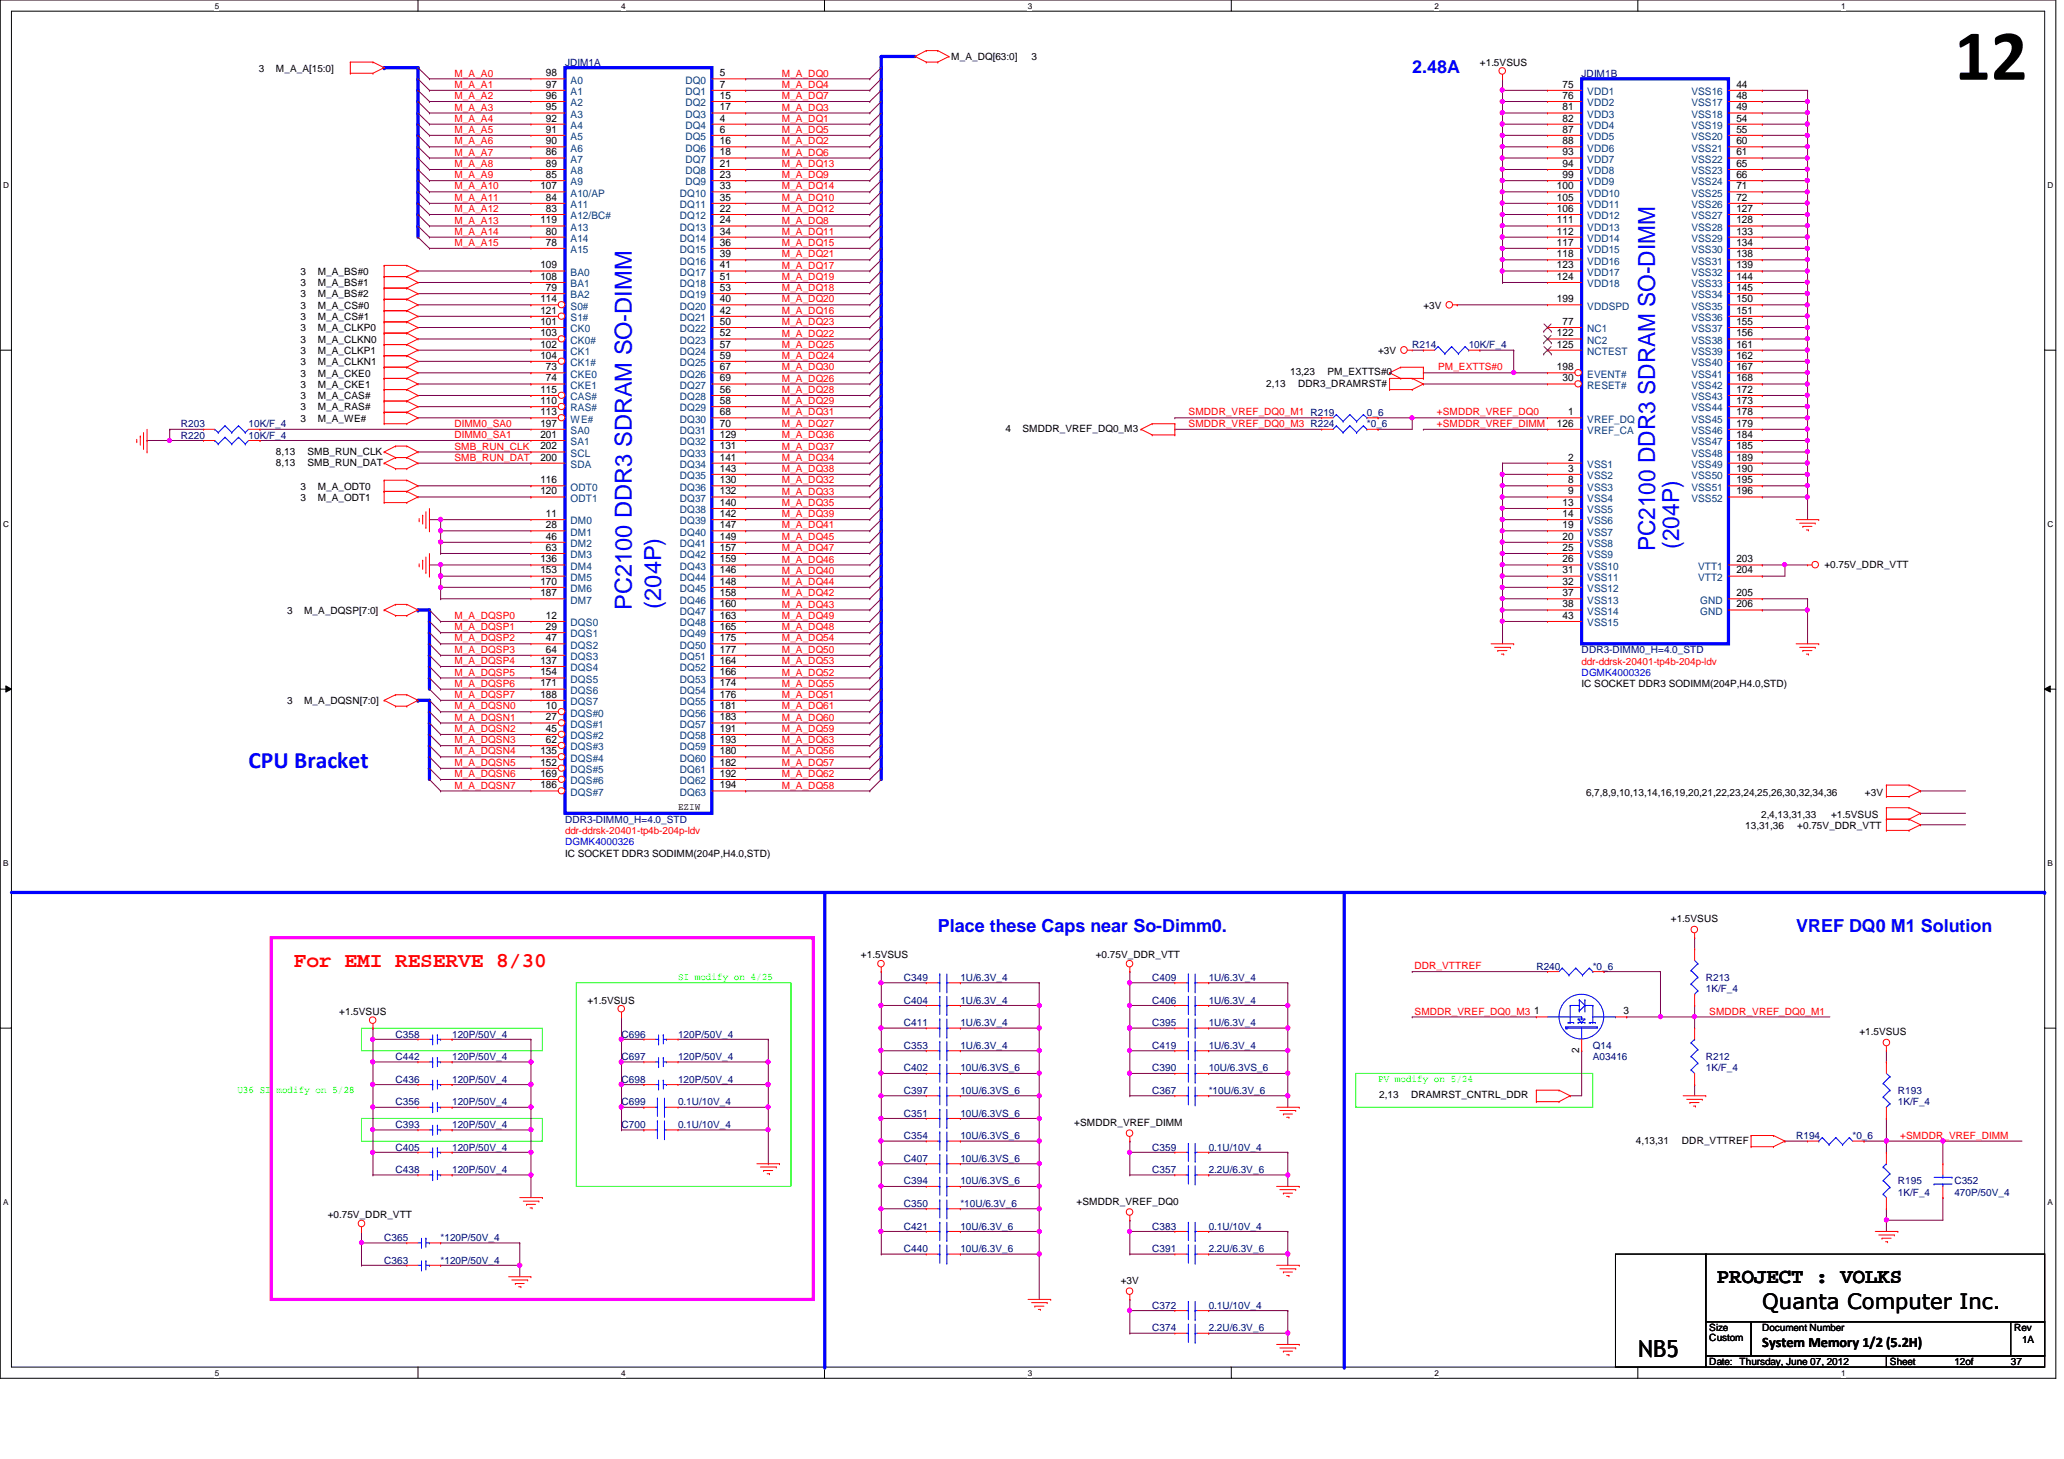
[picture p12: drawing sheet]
<svg xmlns="http://www.w3.org/2000/svg" width="297mm" height="210mm" viewBox="0 0 297 210" stroke-linecap="round" stroke-linejoin="round" font-family="sans-serif">
<defs><g id="words">
<text font-size="10.4" x="281.3" y="11.5">12</text>
<g font-size="3.4" fill="#00f">
<text x="238.2" y="79.3" transform="rotate(-90 238.2 79.3)">PC2100 DDR3 SDRAM SO-DIMM</text>
<text x="241.6" y="79" transform="rotate(-90 241.6 79)">(204P)</text>
<text x="90.9" y="87.8" transform="rotate(-90 90.9 87.8)">PC2100 DDR3 SDRAM SO-DIMM</text>
<text x="95.2" y="87.6" transform="rotate(-90 95.2 87.6)">(204P)</text>
<text x="35.8" y="110.5">CPU Bracket</text>
</g>
<text font-size="3.4" x="235.8" y="195.2">NB5</text>
<text font-size="3" fill="#f00" x="42.3" y="139.1">For EMI RESERVE 8/30</text>
<g font-size="3">
<text x="247.1" y="184.6">PROJECT : VOLKS</text>
<text x="253.6" y="188.3">Quanta Computer Inc.</text>
</g>
<g font-size="2.6" fill="#00f">
<text x="203.2" y="10.5">2.48A</text>
<text x="135" y="134.1">Place these Caps near So-Dimm0.</text>
<text x="258.5" y="134.1">VREF DQ0 M1 Solution</text>
</g>
<text font-size="2.1" x="253.6" y="193.8">System Memory 1/2 (5.2H)</text>
<g font-size="1.5">
<text x="78.6" y="11">98</text>
<text x="103.6" y="11">5</text>
<text x="78.6" y="12.6">97</text>
<text x="78.6" y="14.2">96</text>
<text x="78.6" y="15.9">95</text>
<text x="78.6" y="17.5">92</text>
<text x="103.6" y="12.6">7</text>
<text x="103.6" y="14.2">15</text>
<text x="103.6" y="15.9">17</text>
<text x="103.6" y="17.5">4</text>
<text x="224.9" y="12.6">75</text>
<text x="224.9" y="14.2">76</text>
<text x="224.9" y="15.9">81</text>
<text x="224.9" y="17.5">82</text>
<text x="249.9" y="12.6">44</text>
<text x="249.9" y="14.2">48</text>
<text x="249.9" y="15.9">49</text>
<text x="249.9" y="17.5">54</text>
<text x="78.6" y="19.1">91</text>
<text x="78.6" y="20.7">90</text>
<text x="78.6" y="22.4">86</text>
<text x="103.6" y="19.1">6</text>
<text x="103.6" y="20.7">16</text>
<text x="103.6" y="22.4">18</text>
<text x="224.9" y="19.1">87</text>
<text x="224.9" y="20.7">88</text>
<text x="224.9" y="22.4">93</text>
<text x="249.9" y="19.1">55</text>
<text x="249.9" y="20.7">60</text>
<text x="249.9" y="22.4">61</text>
<text x="77.8" y="27.2">107</text>
<text x="78.6" y="24">89</text>
<text x="78.6" y="25.6">85</text>
<text x="78.6" y="28.9">84</text>
<text x="103.6" y="27.2">33</text>
<text x="103.6" y="28.9">35</text>
<text x="103.6" y="24">21</text>
<text x="103.6" y="25.6">23</text>
<text x="224.1" y="27.2">100</text>
<text x="224.1" y="28.9">105</text>
<text x="224.9" y="24">94</text>
<text x="224.9" y="25.6">99</text>
<text x="249.9" y="24">65</text>
<text x="249.9" y="25.6">66</text>
<text x="249.9" y="27.2">71</text>
<text x="249.9" y="28.9">72</text>
<text x="77.8" y="32.1">119</text>
<text x="78.6" y="30.5">83</text>
<text x="78.6" y="33.7">80</text>
<text x="78.6" y="35.3">78</text>
<text x="103.6" y="30.5">22</text>
<text x="103.6" y="32.1">24</text>
<text x="103.6" y="33.7">34</text>
<text x="103.6" y="35.3">36</text>
<text x="224.1" y="30.5">106</text>
<text x="224.1" y="32.1">111</text>
<text x="224.1" y="33.7">112</text>
<text x="224.1" y="35.3">117</text>
<text x="249.9" y="30.5">127</text>
<text x="249.9" y="32.1">128</text>
<text x="249.9" y="33.7">133</text>
<text x="249.9" y="35.3">134</text>
<text x="77.8" y="38.6">109</text>
<text x="77.8" y="40.3">108</text>
<text x="78.6" y="41.9">79</text>
<text x="103.6" y="37">39</text>
<text x="103.6" y="38.6">41</text>
<text x="103.6" y="40.3">51</text>
<text x="103.6" y="41.9">53</text>
<text x="224.1" y="37">118</text>
<text x="224.1" y="38.6">123</text>
<text x="224.1" y="40.3">124</text>
<text x="249.9" y="37">138</text>
<text x="249.9" y="38.6">139</text>
<text x="249.9" y="40.3">144</text>
<text x="249.9" y="41.9">145</text>
<text x="77.8" y="43.5">114</text>
<text x="77.8" y="45.1">121</text>
<text x="77.8" y="46.7">101</text>
<text x="103.6" y="43.5">40</text>
<text x="103.6" y="45.1">42</text>
<text x="103.6" y="46.7">50</text>
<text x="224.1" y="43.5">199</text>
<text x="224.9" y="46.7">77</text>
<text x="249.9" y="43.5">150</text>
<text x="249.9" y="45.1">151</text>
<text x="249.9" y="46.7">155</text>
<text x="77.8" y="48.4">103</text>
<text x="77.8" y="50">102</text>
<text x="77.8" y="51.6">104</text>
<text x="78.6" y="53.3">73</text>
<text x="103.6" y="48.4">52</text>
<text x="103.6" y="50">57</text>
<text x="103.6" y="51.6">59</text>
<text x="103.6" y="53.3">67</text>
<text x="224.1" y="48.4">122</text>
<text x="224.1" y="50">125</text>
<text x="224.1" y="53.3">198</text>
<text x="249.9" y="48.4">156</text>
<text x="249.9" y="50">161</text>
<text x="249.9" y="51.6">162</text>
<text x="249.9" y="53.3">167</text>
<text x="77.8" y="56.5">115</text>
<text x="77.8" y="58.1">110</text>
<text x="77.8" y="59.7">113</text>
<text x="78.6" y="54.9">74</text>
<text x="103.6" y="54.9">69</text>
<text x="103.6" y="56.5">56</text>
<text x="103.6" y="58.1">58</text>
<text x="103.6" y="59.7">68</text>
<text x="224.9" y="54.9">30</text>
<text x="225.7" y="59.7">1</text>
<text x="249.9" y="54.9">168</text>
<text x="249.9" y="56.5">172</text>
<text x="249.9" y="58.1">173</text>
<text x="249.9" y="59.7">178</text>
<text x="77.8" y="61.4">197</text>
<text x="77.8" y="63">201</text>
<text x="77.8" y="64.6">202</text>
<text x="103.6" y="61.4">70</text>
<text x="103.6" y="63">129</text>
<text x="103.6" y="64.6">131</text>
<text x="224.1" y="61.4">126</text>
<text x="249.9" y="61.4">179</text>
<text x="249.9" y="63">184</text>
<text x="249.9" y="64.6">185</text>
<text x="77.8" y="66.3">200</text>
<text x="77.8" y="69.5">116</text>
<text x="77.8" y="71.1">120</text>
<text x="103.6" y="66.3">141</text>
<text x="103.6" y="67.9">143</text>
<text x="103.6" y="69.5">130</text>
<text x="103.6" y="71.1">132</text>
<text x="225.7" y="66.3">2</text>
<text x="225.7" y="67.9">3</text>
<text x="225.7" y="69.5">8</text>
<text x="225.7" y="71.1">9</text>
<text x="249.9" y="66.3">189</text>
<text x="249.9" y="67.9">190</text>
<text x="249.9" y="69.5">195</text>
<text x="249.9" y="71.1">196</text>
<text x="78.6" y="74.4">11</text>
<text x="78.6" y="76">28</text>
<text x="78.6" y="77.6">46</text>
<text x="103.6" y="72.8">140</text>
<text x="103.6" y="74.4">142</text>
<text x="103.6" y="76">147</text>
<text x="103.6" y="77.6">149</text>
<text x="224.9" y="72.8">13</text>
<text x="224.9" y="74.4">14</text>
<text x="224.9" y="76">19</text>
<text x="224.9" y="77.6">20</text>
<text x="77.8" y="80.9">136</text>
<text x="77.8" y="82.5">153</text>
<text x="78.6" y="79.2">63</text>
<text x="103.6" y="79.2">157</text>
<text x="103.6" y="80.9">159</text>
<text x="103.6" y="82.5">146</text>
<text x="224.9" y="79.2">25</text>
<text x="224.9" y="80.9">26</text>
<text x="224.9" y="82.5">31</text>
<text x="249.9" y="80.9">203</text>
<text x="249.9" y="82.5">204</text>
<text x="77.8" y="84.1">170</text>
<text x="77.8" y="85.8">187</text>
<text x="78.6" y="89">12</text>
<text x="103.6" y="84.1">148</text>
<text x="103.6" y="85.8">158</text>
<text x="103.6" y="87.4">160</text>
<text x="103.6" y="89">163</text>
<text x="224.9" y="84.1">32</text>
<text x="224.9" y="85.8">37</text>
<text x="224.9" y="87.4">38</text>
<text x="224.9" y="89">43</text>
<text x="249.9" y="85.8">205</text>
<text x="249.9" y="87.4">206</text>
<text x="77.8" y="95.5">137</text>
<text x="78.6" y="90.6">29</text>
<text x="78.6" y="92.2">47</text>
<text x="78.6" y="93.9">64</text>
<text x="103.6" y="90.6">165</text>
<text x="103.6" y="92.2">175</text>
<text x="103.6" y="93.9">177</text>
<text x="103.6" y="95.5">164</text>
<text x="77.8" y="97.2">154</text>
<text x="77.8" y="98.8">171</text>
<text x="77.8" y="100.4">188</text>
<text x="103.6" y="97.2">166</text>
<text x="103.6" y="98.8">174</text>
<text x="103.6" y="100.4">176</text>
<text x="78.6" y="102">10</text>
<text x="78.6" y="103.6">27</text>
<text x="78.6" y="105.3">45</text>
<text x="78.6" y="106.9">62</text>
<text x="103.6" y="102">181</text>
<text x="103.6" y="103.6">183</text>
<text x="103.6" y="105.3">191</text>
<text x="103.6" y="106.9">193</text>
<text x="77.8" y="108.5">135</text>
<text x="77.8" y="110.2">152</text>
<text x="77.8" y="111.8">169</text>
<text x="77.8" y="113.4">186</text>
<text x="103.6" y="108.5">180</text>
<text x="103.6" y="110.2">182</text>
<text x="103.6" y="111.8">192</text>
<text x="103.6" y="113.4">194</text>
<text x="220.8" y="145.9">1</text>
<text x="233.6" y="145.9">3</text>
<text x="227.2" y="151.5" transform="rotate(-90 227.2 151.5)">2</text>
</g>
<g font-size="1.5" fill="#004080">
<text x="82.1" y="12">A0</text>
<text x="82.1" y="13.7">A1</text>
<text x="82.1" y="15.3">A2</text>
<text x="82.1" y="16.9">A3</text>
<text x="98.6" y="12">DQ0</text>
<text x="98.6" y="13.7">DQ1</text>
<text x="98.6" y="15.3">DQ2</text>
<text x="98.6" y="16.9">DQ3</text>
<text x="228.4" y="13.7">VDD1</text>
<text x="228.4" y="15.3">VDD2</text>
<text x="228.4" y="16.9">VDD3</text>
<text x="243.4" y="13.7">VSS16</text>
<text x="243.4" y="15.3">VSS17</text>
<text x="243.4" y="16.9">VSS18</text>
<text x="82.1" y="18.5">A4</text>
<text x="82.1" y="20.2">A5</text>
<text x="82.1" y="21.8">A6</text>
<text x="82.1" y="23.4">A7</text>
<text x="98.6" y="18.5">DQ4</text>
<text x="98.6" y="20.2">DQ5</text>
<text x="98.6" y="21.8">DQ6</text>
<text x="98.6" y="23.4">DQ7</text>
<text x="228.4" y="18.5">VDD4</text>
<text x="228.4" y="20.2">VDD5</text>
<text x="228.4" y="21.8">VDD6</text>
<text x="228.4" y="23.4">VDD7</text>
<text x="243.4" y="18.5">VSS19</text>
<text x="243.4" y="20.2">VSS20</text>
<text x="243.4" y="21.8">VSS21</text>
<text x="243.4" y="23.4">VSS22</text>
<text x="82.1" y="25.1">A8</text>
<text x="82.1" y="26.7">A9</text>
<text x="82.1" y="28.3">A10/AP</text>
<text x="82.1" y="29.9">A11</text>
<text x="97.8" y="28.3">DQ10</text>
<text x="97.8" y="29.9">DQ11</text>
<text x="98.6" y="25.1">DQ8</text>
<text x="98.6" y="26.7">DQ9</text>
<text x="228.4" y="25.1">VDD8</text>
<text x="228.4" y="26.7">VDD9</text>
<text x="228.4" y="28.3">VDD10</text>
<text x="228.4" y="29.9">VDD11</text>
<text x="243.4" y="25.1">VSS23</text>
<text x="243.4" y="26.7">VSS24</text>
<text x="243.4" y="28.3">VSS25</text>
<text x="243.4" y="29.9">VSS26</text>
<text x="82.1" y="31.5">A12/BC#</text>
<text x="82.1" y="33.2">A13</text>
<text x="82.1" y="34.8">A14</text>
<text x="97.8" y="31.5">DQ12</text>
<text x="97.8" y="33.2">DQ13</text>
<text x="97.8" y="34.8">DQ14</text>
<text x="228.4" y="31.5">VDD12</text>
<text x="228.4" y="33.2">VDD13</text>
<text x="228.4" y="34.8">VDD14</text>
<text x="243.4" y="31.5">VSS27</text>
<text x="243.4" y="33.2">VSS28</text>
<text x="243.4" y="34.8">VSS29</text>
<text x="82.1" y="36.4">A15</text>
<text x="82.1" y="39.7">BA0</text>
<text x="82.1" y="41.3">BA1</text>
<text x="97.8" y="36.4">DQ15</text>
<text x="97.8" y="38.1">DQ16</text>
<text x="97.8" y="39.7">DQ17</text>
<text x="97.8" y="41.3">DQ18</text>
<text x="228.4" y="36.4">VDD15</text>
<text x="228.4" y="38.1">VDD16</text>
<text x="228.4" y="39.7">VDD17</text>
<text x="228.4" y="41.3">VDD18</text>
<text x="243.4" y="36.4">VSS30</text>
<text x="243.4" y="38.1">VSS31</text>
<text x="243.4" y="39.7">VSS32</text>
<text x="243.4" y="41.3">VSS33</text>
<text x="82.1" y="42.9">BA2</text>
<text x="82.1" y="44.5">S0#</text>
<text x="82.1" y="46.2">S1#</text>
<text x="82.1" y="47.8">CK0</text>
<text x="97.8" y="42.9">DQ19</text>
<text x="97.8" y="44.5">DQ20</text>
<text x="97.8" y="46.2">DQ21</text>
<text x="97.8" y="47.8">DQ22</text>
<text x="228.4" y="44.5">VDDSPD</text>
<text x="228.4" y="47.8">NC1</text>
<text x="243.4" y="42.9">VSS34</text>
<text x="243.4" y="44.5">VSS35</text>
<text x="243.4" y="46.2">VSS36</text>
<text x="243.4" y="47.8">VSS37</text>
<text x="82.1" y="49.4">CK0#</text>
<text x="82.1" y="51.1">CK1</text>
<text x="82.1" y="52.7">CK1#</text>
<text x="97.8" y="49.4">DQ23</text>
<text x="97.8" y="51.1">DQ24</text>
<text x="97.8" y="52.7">DQ25</text>
<text x="228.4" y="49.4">NC2</text>
<text x="228.4" y="51.1">NCTEST</text>
<text x="243.4" y="49.4">VSS38</text>
<text x="243.4" y="51.1">VSS39</text>
<text x="243.4" y="52.7">VSS40</text>
<text x="82.1" y="54.3">CKE0</text>
<text x="82.1" y="55.9">CKE1</text>
<text x="82.1" y="57.6">CAS#</text>
<text x="82.1" y="59.2">RAS#</text>
<text x="97.8" y="54.3">DQ26</text>
<text x="97.8" y="55.9">DQ27</text>
<text x="97.8" y="57.6">DQ28</text>
<text x="97.8" y="59.2">DQ29</text>
<text x="228.4" y="54.3">EVENT#</text>
<text x="228.4" y="55.9">RESET#</text>
<text x="243.4" y="54.3">VSS41</text>
<text x="243.4" y="55.9">VSS42</text>
<text x="243.4" y="57.6">VSS43</text>
<text x="243.4" y="59.2">VSS44</text>
<text x="82.1" y="60.8">WE#</text>
<text x="82.1" y="62.4">SA0</text>
<text x="82.1" y="64.1">SA1</text>
<text x="82.1" y="65.7">SCL</text>
<text x="97.8" y="60.8">DQ30</text>
<text x="97.8" y="62.4">DQ31</text>
<text x="97.8" y="64.1">DQ32</text>
<text x="97.8" y="65.7">DQ33</text>
<text x="228.4" y="60.8">VREF_DQ</text>
<text x="228.4" y="62.4">VREF_CA</text>
<text x="243.4" y="60.8">VSS45</text>
<text x="243.4" y="62.4">VSS46</text>
<text x="243.4" y="64.1">VSS47</text>
<text x="243.4" y="65.7">VSS48</text>
<text x="82.1" y="67.3">SDA</text>
<text x="82.1" y="70.6">ODT0</text>
<text x="97.8" y="67.3">DQ34</text>
<text x="97.8" y="68.9">DQ35</text>
<text x="97.8" y="70.6">DQ36</text>
<text x="228.4" y="67.3">VSS1</text>
<text x="228.4" y="68.9">VSS2</text>
<text x="228.4" y="70.6">VSS3</text>
<text x="243.4" y="67.3">VSS49</text>
<text x="243.4" y="68.9">VSS50</text>
<text x="243.4" y="70.6">VSS51</text>
<text x="82.1" y="72.2">ODT1</text>
<text x="82.1" y="75.4">DM0</text>
<text x="82.1" y="77">DM1</text>
<text x="97.8" y="72.2">DQ37</text>
<text x="97.8" y="73.8">DQ38</text>
<text x="97.8" y="75.4">DQ39</text>
<text x="97.8" y="77">DQ40</text>
<text x="228.4" y="72.2">VSS4</text>
<text x="228.4" y="73.8">VSS5</text>
<text x="228.4" y="75.4">VSS6</text>
<text x="228.4" y="77">VSS7</text>
<text x="243.4" y="72.2">VSS52</text>
<text x="82.1" y="78.7">DM2</text>
<text x="82.1" y="80.3">DM3</text>
<text x="82.1" y="82">DM4</text>
<text x="82.1" y="83.6">DM5</text>
<text x="97.8" y="78.7">DQ41</text>
<text x="97.8" y="80.3">DQ42</text>
<text x="97.8" y="82">DQ43</text>
<text x="97.8" y="83.6">DQ44</text>
<text x="228.4" y="78.7">VSS8</text>
<text x="228.4" y="80.3">VSS9</text>
<text x="228.4" y="82">VSS10</text>
<text x="228.4" y="83.6">VSS11</text>
<text x="244.4" y="82">VTT1</text>
<text x="244.4" y="83.6">VTT2</text>
<text x="82.1" y="85.2">DM6</text>
<text x="82.1" y="86.8">DM7</text>
<text x="97.8" y="85.2">DQ45</text>
<text x="97.8" y="86.8">DQ46</text>
<text x="97.8" y="88.4">DQ47</text>
<text x="228.4" y="85.2">VSS12</text>
<text x="228.4" y="86.8">VSS13</text>
<text x="228.4" y="88.4">VSS14</text>
<text x="244.7" y="86.8">GND</text>
<text x="244.7" y="88.4">GND</text>
<text x="82.1" y="90.1">DQS0</text>
<text x="82.1" y="91.7">DQS1</text>
<text x="82.1" y="93.3">DQS2</text>
<text x="82.1" y="95">DQS3</text>
<text x="97.8" y="90.1">DQ48</text>
<text x="97.8" y="91.7">DQ49</text>
<text x="97.8" y="93.3">DQ50</text>
<text x="97.8" y="95">DQ51</text>
<text x="228.4" y="90.1">VSS15</text>
<text x="82.1" y="96.6">DQS4</text>
<text x="82.1" y="98.2">DQS5</text>
<text x="82.1" y="99.8">DQS6</text>
<text x="82.1" y="101.4">DQS7</text>
<text x="97.8" y="96.6">DQ52</text>
<text x="97.8" y="98.2">DQ53</text>
<text x="97.8" y="99.8">DQ54</text>
<text x="97.8" y="101.4">DQ55</text>
<text x="82.1" y="103.1">DQS#0</text>
<text x="82.1" y="104.7">DQS#1</text>
<text x="82.1" y="106.3">DQS#2</text>
<text x="82.1" y="107.9">DQS#3</text>
<text x="97.8" y="103.1">DQ56</text>
<text x="97.8" y="104.7">DQ57</text>
<text x="97.8" y="106.3">DQ58</text>
<text x="97.8" y="107.9">DQ59</text>
<text x="82.1" y="109.6">DQS#4</text>
<text x="82.1" y="111.2">DQS#5</text>
<text x="82.1" y="112.8">DQS#6</text>
<text x="97.8" y="109.6">DQ60</text>
<text x="97.8" y="111.2">DQ61</text>
<text x="97.8" y="112.8">DQ62</text>
<text x="82.1" y="114.5">DQS#7</text>
<text x="97.8" y="114.5">DQ63</text>
</g>
<g font-size="1.4">
<text x="37.3" y="10.3">3</text>
<text x="39.7" y="10.3">M_A_A[15:0]</text>
<text x="136.9" y="8.6">M_A_DQ[63:0]</text>
<text x="148.5" y="8.6">3</text>
<text x="213" y="9.5">+1.5VSUS</text>
<text x="43.3" y="39.5">3</text>
<text x="43.3" y="41.1">3</text>
<text x="45.7" y="39.5">M_A_BS#0</text>
<text x="45.7" y="41.1">M_A_BS#1</text>
<text x="43.3" y="42.8">3</text>
<text x="43.3" y="44.4">3</text>
<text x="43.3" y="46.1">3</text>
<text x="43.3" y="47.7">3</text>
<text x="45.7" y="42.8">M_A_BS#2</text>
<text x="45.7" y="44.4">M_A_CS#0</text>
<text x="45.7" y="46.1">M_A_CS#1</text>
<text x="45.7" y="47.7">M_A_CLKP0</text>
<text x="204.8" y="44.4">+3V</text>
<text x="43.3" y="49.3">3</text>
<text x="43.3" y="50.9">3</text>
<text x="43.3" y="52.5">3</text>
<text x="45.7" y="49.3">M_A_CLKN0</text>
<text x="45.7" y="50.9">M_A_CLKP1</text>
<text x="45.7" y="52.5">M_A_CLKN1</text>
<text x="198.3" y="50.9">+3V</text>
<text x="43.3" y="54.2">3</text>
<text x="43.3" y="55.8">3</text>
<text x="43.3" y="57.4">3</text>
<text x="43.3" y="59.1">3</text>
<text x="45.7" y="54.2">M_A_CKE0</text>
<text x="45.7" y="55.8">M_A_CKE1</text>
<text x="45.7" y="57.4">M_A_CAS#</text>
<text x="45.7" y="59.1">M_A_RAS#</text>
<text x="182.2" y="55.6">2,13</text>
<text x="185.7" y="54">13,23</text>
<text x="186.8" y="55.6">DDR3_DRAMRST#</text>
<text x="191" y="54">PM_EXTTS#0</text>
<text x="39.7" y="65.4">8,13</text>
<text x="43.3" y="60.7">3</text>
<text x="44.2" y="65.4">SMB_RUN_CLK</text>
<text x="45.7" y="60.7">M_A_WE#</text>
<text x="144.7" y="62.1">4</text>
<text x="147.1" y="62.1">SMDDR_VREF_DQ0_M3</text>
<text x="39.7" y="67">8,13</text>
<text x="43.3" y="70.4">3</text>
<text x="44.2" y="67">SMB_RUN_DAT</text>
<text x="45.7" y="70.4">M_A_ODT0</text>
<text x="43.3" y="72.1">3</text>
<text x="45.7" y="72.1">M_A_ODT1</text>
<text x="262.5" y="81.7">+0.75V_DDR_VTT</text>
<text x="41.3" y="88.3">3</text>
<text x="43.8" y="88.3">M_A_DQSP[7:0]</text>
<text x="41.3" y="101.3">3</text>
<text x="43.8" y="101.3">M_A_DQSN[7:0]</text>
<text x="227.6" y="98.9">IC SOCKET DDR3 SODIMM(204P,H4.0,STD)</text>
<text x="97.6" y="116.6">EZIW</text>
<text x="228.3" y="114.5">6,7,8,9,10,13,14,16,19,20,21,22,23,24,25,26,30,32,34,36</text>
<text x="251.2" y="119.3">13,31,36</text>
<text x="253.4" y="117.7">2,4,13,31,33</text>
<text x="258.7" y="119.3">+0.75V_DDR_VTT</text>
<text x="263.5" y="117.7">+1.5VSUS</text>
<text x="268.4" y="114.5">+3V</text>
<text x="81.3" y="123.3">IC SOCKET DDR3 SODIMM(204P,H4.0,STD)</text>
<text x="123.9" y="137.9">+1.5VSUS</text>
<text x="157.7" y="137.9">+0.75V_DDR_VTT</text>
<text x="240.5" y="132.7">+1.5VSUS</text>
<text x="48.8" y="146">+1.5VSUS</text>
<text x="84.5" y="144.4">+1.5VSUS</text>
<text x="267.6" y="148.9">+1.5VSUS</text>
<text x="154.6" y="162">+SMDDR_VREF_DIMM</text>
<text x="198.5" y="158">2,13</text>
<text x="203.1" y="158">DRAMRST_CNTRL_DDR</text>
<text x="235.4" y="164.5">4,13,31</text>
<text x="242.1" y="164.5">DDR_VTTREF</text>
<text x="154.9" y="173.3">+SMDDR_VREF_DQ0</text>
<text x="47.2" y="175.3">+0.75V_DDR_VTT</text>
<text x="161.3" y="184.7">+3V</text>
<text x="246" y="191.5">Size</text>
<text x="253.6" y="191.5">Document Number</text>
<text x="289.9" y="191.5">Rev</text>
<text x="246" y="196.4">Date: Thursday, June 07, 2012</text>
<text x="246" y="193">Custom</text>
<text x="272" y="196.4">Sheet</text>
<text x="281.3" y="196.4">12of</text>
<text x="289.4" y="196.4">37</text>
<text x="291" y="193.2">1A</text>
</g>
<g font-size="1.4" fill="#f00">
<text x="65.4" y="11">M_A_A0</text>
<text x="112.5" y="11">M_A_DQ0</text>
<text x="65.4" y="17.5">M_A_A4</text>
<text x="65.4" y="14.3">M_A_A2</text>
<text x="65.4" y="15.9">M_A_A3</text>
<text x="65.4" y="12.7">M_A_A1</text>
<text x="112.5" y="12.7">M_A_DQ4</text>
<text x="112.5" y="14.3">M_A_DQ7</text>
<text x="112.5" y="15.9">M_A_DQ3</text>
<text x="112.5" y="17.5">M_A_DQ1</text>
<text x="65.4" y="22.4">M_A_A7</text>
<text x="65.4" y="20.8">M_A_A6</text>
<text x="65.4" y="19.1">M_A_A5</text>
<text x="112.5" y="19.1">M_A_DQ5</text>
<text x="112.5" y="20.8">M_A_DQ2</text>
<text x="112.5" y="22.4">M_A_DQ6</text>
<text x="65.4" y="28.9">M_A_A11</text>
<text x="65.4" y="27.3">M_A_A10</text>
<text x="65.4" y="25.7">M_A_A9</text>
<text x="65.4" y="24">M_A_A8</text>
<text x="112.5" y="24">M_A_DQ13</text>
<text x="112.5" y="25.7">M_A_DQ9</text>
<text x="112.5" y="27.3">M_A_DQ14</text>
<text x="112.5" y="28.9">M_A_DQ10</text>
<text x="65.4" y="35.4">M_A_A15</text>
<text x="65.4" y="33.8">M_A_A14</text>
<text x="65.4" y="32.2">M_A_A13</text>
<text x="65.4" y="30.5">M_A_A12</text>
<text x="112.5" y="30.5">M_A_DQ12</text>
<text x="112.5" y="32.2">M_A_DQ8</text>
<text x="112.5" y="35.4">M_A_DQ15</text>
<text x="112.5" y="33.8">M_A_DQ11</text>
<text x="112.5" y="37">M_A_DQ21</text>
<text x="112.5" y="38.7">M_A_DQ17</text>
<text x="112.5" y="40.3">M_A_DQ19</text>
<text x="112.5" y="41.9">M_A_DQ18</text>
<text x="112.5" y="43.5">M_A_DQ20</text>
<text x="112.5" y="45.2">M_A_DQ16</text>
<text x="112.5" y="46.8">M_A_DQ23</text>
<text x="112.5" y="51.6">M_A_DQ24</text>
<text x="112.5" y="53.3">M_A_DQ30</text>
<text x="112.5" y="50">M_A_DQ25</text>
<text x="112.5" y="48.4">M_A_DQ22</text>
<text x="207" y="53.3">PM_EXTTS#0</text>
<text x="112.5" y="54.9">M_A_DQ26</text>
<text x="112.5" y="56.6">M_A_DQ28</text>
<text x="112.5" y="58.2">M_A_DQ29</text>
<text x="112.5" y="59.8">M_A_DQ31</text>
<text x="171.1" y="59.8">SMDDR_VREF_DQ0_M1 R219</text>
<text x="206.8" y="59.8">+SMDDR_VREF_DQ0</text>
<text x="65.4" y="64.7">SMB_RUN_CLK</text>
<text x="65.4" y="61.4">DIMM0_SA0</text>
<text x="65.4" y="63">DIMM0_SA1</text>
<text x="112.5" y="61.4">M_A_DQ27</text>
<text x="112.5" y="63">M_A_DQ36</text>
<text x="112.5" y="64.7">M_A_DQ37</text>
<text x="171.1" y="61.4">SMDDR_VREF_DQ0_M3 R224</text>
<text x="206.8" y="61.4">+SMDDR_VREF_DIMM</text>
<text x="65.4" y="66.3">SMB_RUN_DAT</text>
<text x="112.5" y="67.9">M_A_DQ38</text>
<text x="112.5" y="69.6">M_A_DQ32</text>
<text x="112.5" y="71.2">M_A_DQ33</text>
<text x="112.5" y="66.3">M_A_DQ34</text>
<text x="112.5" y="72.8">M_A_DQ35</text>
<text x="112.5" y="74.4">M_A_DQ39</text>
<text x="112.5" y="76">M_A_DQ41</text>
<text x="112.5" y="77.7">M_A_DQ45</text>
<text x="112.5" y="79.3">M_A_DQ47</text>
<text x="112.5" y="80.9">M_A_DQ46</text>
<text x="112.5" y="82.5">M_A_DQ40</text>
<text x="65.4" y="89.1">M_A_DQSP0</text>
<text x="112.5" y="84.2">M_A_DQ44</text>
<text x="112.5" y="85.8">M_A_DQ42</text>
<text x="112.5" y="87.4">M_A_DQ43</text>
<text x="112.5" y="89.1">M_A_DQ49</text>
<text x="65.4" y="90.7">M_A_DQSP1</text>
<text x="65.4" y="92.3">M_A_DQSP2</text>
<text x="65.4" y="93.9">M_A_DQSP3</text>
<text x="65.4" y="95.5">M_A_DQSP4</text>
<text x="112.5" y="90.7">M_A_DQ48</text>
<text x="112.5" y="92.3">M_A_DQ54</text>
<text x="112.5" y="93.9">M_A_DQ50</text>
<text x="112.5" y="95.5">M_A_DQ53</text>
<text x="227.6" y="95.6">ddr-ddrsk-20401-tp4b-204p-ldv</text>
<text x="65.4" y="97.2">M_A_DQSP5</text>
<text x="65.4" y="98.8">M_A_DQSP6</text>
<text x="65.4" y="100.4">M_A_DQSP7</text>
<text x="112.5" y="97.2">M_A_DQ52</text>
<text x="112.5" y="100.4">M_A_DQ51</text>
<text x="112.5" y="98.8">M_A_DQ55</text>
<text x="65.4" y="102.1">M_A_DQSN0</text>
<text x="65.4" y="103.7">M_A_DQSN1</text>
<text x="65.4" y="105.3">M_A_DQSN2</text>
<text x="65.4" y="106.9">M_A_DQSN3</text>
<text x="112.5" y="102.1">M_A_DQ61</text>
<text x="112.5" y="103.7">M_A_DQ60</text>
<text x="112.5" y="105.3">M_A_DQ59</text>
<text x="112.5" y="106.9">M_A_DQ63</text>
<text x="65.4" y="108.5">M_A_DQSN4</text>
<text x="65.4" y="110.2">M_A_DQSN5</text>
<text x="65.4" y="111.8">M_A_DQSN6</text>
<text x="65.4" y="113.5">M_A_DQSN7</text>
<text x="112.5" y="108.5">M_A_DQ56</text>
<text x="112.5" y="110.2">M_A_DQ57</text>
<text x="112.5" y="111.8">M_A_DQ62</text>
<text x="112.5" y="113.5">M_A_DQ58</text>
<text x="81.3" y="120">ddr-ddrsk-20401-tp4b-204p-ldv</text>
<text x="203.6" y="139.4">DDR_VTTREF</text>
<text x="203.6" y="146">SMDDR_VREF_DQ0_M3</text>
<text x="246" y="146">SMDDR_VREF_DQ0_M1</text>
<text x="273.5" y="163.8">+SMDDR_VREF_DIMM</text>
</g>
<g font-size="1.4" fill="#000080">
<text x="81.3" y="9.5">JDIM1A</text>
<text x="227.6" y="11.1">JDIM1B</text>
<text x="203.2" y="50.1">R214</text>
<text x="211.4" y="50.1">10K/F_4</text>
<text x="196.7" y="59.9">0_6</text>
<text x="26" y="63.1">R220</text>
<text x="26" y="61.5">R203</text>
<text x="35.8" y="63.1">10K/F_4</text>
<text x="35.8" y="61.5">10K/F_4</text>
<text x="196.7" y="61.5">*0_6</text>
<text x="227.6" y="94">DDR3-DIMM0_H=4.0_STD</text>
<text x="81.3" y="118.4">DDR3-DIMM0_H=4.0_STD</text>
<text x="130.1" y="141.1">C349</text>
<text x="138.2" y="141.1">1U/6.3V_4</text>
<text x="165.8" y="141.1">C409</text>
<text x="173.9" y="141.1">1U/6.3V_4</text>
<text x="221.1" y="139.5">R240</text>
<text x="229.2" y="139.5">*0_6</text>
<text x="245.5" y="141.1">R213</text>
<text x="245.5" y="142.7">1K/F_4</text>
<text x="56.9" y="149.3">C358</text>
<text x="65.1" y="149.3">120P/50V_4</text>
<text x="89.4" y="149.3">C696</text>
<text x="97.6" y="149.3">120P/50V_4</text>
<text x="130.1" y="147.7">C411</text>
<text x="130.1" y="144.4">C404</text>
<text x="138.2" y="147.7">1U/6.3V_4</text>
<text x="138.2" y="144.4">1U/6.3V_4</text>
<text x="165.8" y="147.7">C395</text>
<text x="165.8" y="144.4">C406</text>
<text x="173.9" y="147.7">1U/6.3V_4</text>
<text x="173.9" y="144.4">1U/6.3V_4</text>
<text x="56.9" y="155.8">C436</text>
<text x="56.9" y="152.5">C442</text>
<text x="65.1" y="155.8">120P/50V_4</text>
<text x="65.1" y="152.5">120P/50V_4</text>
<text x="89.4" y="152.5">C697</text>
<text x="89.4" y="155.8">C698</text>
<text x="97.6" y="152.5">120P/50V_4</text>
<text x="97.6" y="155.8">120P/50V_4</text>
<text x="130.1" y="150.9">C353</text>
<text x="130.1" y="154.1">C402</text>
<text x="138.2" y="150.9">1U/6.3V_4</text>
<text x="138.2" y="154.1">10U/6.3VS_6</text>
<text x="165.8" y="154.1">C390</text>
<text x="165.8" y="150.9">C419</text>
<text x="173.9" y="154.1">10U/6.3VS_6</text>
<text x="173.9" y="150.9">1U/6.3V_4</text>
<text x="229.2" y="150.9">Q14</text>
<text x="229.2" y="152.5">A03416</text>
<text x="245.5" y="152.5">R212</text>
<text x="245.5" y="154.1">1K/F_4</text>
<text x="56.9" y="159">C356</text>
<text x="65.1" y="159">120P/50V_4</text>
<text x="89.4" y="159">C699</text>
<text x="97.6" y="159">0.1U/10V_4</text>
<text x="130.1" y="157.4">C397</text>
<text x="130.1" y="160.7">C351</text>
<text x="138.2" y="157.4">10U/6.3VS_6</text>
<text x="138.2" y="160.7">10U/6.3VS_6</text>
<text x="165.8" y="157.4">C367</text>
<text x="173.9" y="157.4">*10U/6.3V_6</text>
<text x="273.1" y="157.4">R193</text>
<text x="273.1" y="159">1K/F_4</text>
<text x="56.9" y="165.5">C405</text>
<text x="56.9" y="162.3">C393</text>
<text x="65.1" y="165.5">120P/50V_4</text>
<text x="65.1" y="162.3">120P/50V_4</text>
<text x="89.4" y="162.3">C700</text>
<text x="97.6" y="162.3">0.1U/10V_4</text>
<text x="130.1" y="167.1">C407</text>
<text x="130.1" y="163.9">C354</text>
<text x="138.2" y="167.1">10U/6.3VS_6</text>
<text x="138.2" y="163.9">10U/6.3VS_6</text>
<text x="165.8" y="165.5">C359</text>
<text x="173.9" y="165.5">0.1U/10V_4</text>
<text x="258.5" y="163.9">R194</text>
<text x="266.6" y="163.9">*0_6</text>
<text x="56.9" y="168.8">C438</text>
<text x="65.1" y="168.8">120P/50V_4</text>
<text x="130.1" y="173.7">C350</text>
<text x="130.1" y="170.4">C394</text>
<text x="138.2" y="173.7">*10U/6.3V_6</text>
<text x="138.2" y="170.4">10U/6.3VS_6</text>
<text x="165.8" y="168.8">C357</text>
<text x="173.9" y="168.8">2.2U/6.3V_6</text>
<text x="273.1" y="170.4">R195</text>
<text x="273.1" y="172">1K/F_4</text>
<text x="281.3" y="170.4">C352</text>
<text x="281.3" y="172">470P/50V_4</text>
<text x="55.3" y="178.5">C365</text>
<text x="63.4" y="178.5">*120P/50V_4</text>
<text x="130.1" y="176.9">C421</text>
<text x="138.2" y="176.9">10U/6.3V_6</text>
<text x="165.8" y="176.9">C383</text>
<text x="173.9" y="176.9">0.1U/10V_4</text>
<text x="55.3" y="181.8">C363</text>
<text x="63.4" y="181.8">*120P/50V_4</text>
<text x="130.1" y="180.2">C440</text>
<text x="138.2" y="180.2">10U/6.3V_6</text>
<text x="165.8" y="180.2">C391</text>
<text x="173.9" y="180.2">2.2U/6.3V_6</text>
<text x="165.8" y="191.5">C374</text>
<text x="165.8" y="188.3">C372</text>
<text x="173.9" y="191.5">2.2U/6.3V_6</text>
<text x="173.9" y="188.3">0.1U/10V_4</text>
</g>
<g font-size="1.4" fill="#00f">
<text x="227.6" y="97.2">DGMK4000326</text>
<text x="81.3" y="121.6">DGMK4000326</text>
</g>
<g font-size="1.4" fill="#0f0">
<text x="97.6" y="141">SI modify on 4/25</text>
<text x="198.3" y="155.6">PV modify on 5/24</text>
<text x="34.2" y="157.2">U36 SI modify on 5/28</text>
</g>
<g font-size="1.2">
<text x="30.9" y="1.2">5</text>
<text x="89.4" y="1.2">4</text>
<text x="147.9" y="1.2">3</text>
<text x="206.5" y="1.2">2</text>
<text x="265" y="1.2">1</text>
<text x=".5" y="27.1">D</text>
<text x="294.7" y="27.1">D</text>
<text x=".5" y="75.8">C</text>
<text x="294.7" y="75.8">C</text>
<text x=".5" y="124.6">B</text>
<text x="294.7" y="124.6">B</text>
<text x=".5" y="173.4">A</text>
<text x="294.7" y="173.4">A</text>
<text x="30.9" y="197.9">5</text>
<text x="89.4" y="197.9">4</text>
<text x="147.9" y="197.9">3</text>
<text x="206.5" y="197.9">2</text>
<text x="265" y="197.9">1</text>
</g>
</g></defs>
<path d="M0 0h295.9v198.3h-295.9zM1.6 1.6h292.7v195.1h-292.7z" fill="none" stroke="#000" stroke-width=".14"/>
<g fill="#fff">
<path d="M30.9 .2h.6v1.3h-.6z"/>
<path d="M30.9 196.8h.6v1.4h-.6z"/>
</g>
<path d="M60.2 0v1.6M60.2 196.7v1.6" fill="none" stroke="#000" stroke-width=".14"/>
<g fill="#fff">
<path d="M89.4 .2h.6v1.3h-.6z"/>
<path d="M89.4 196.8h.6v1.4h-.6z"/>
</g>
<path d="M118.7 0v1.6M118.7 196.7v1.6" fill="none" stroke="#000" stroke-width=".14"/>
<g fill="#fff">
<path d="M147.9 .2h.6v1.3h-.6z"/>
<path d="M147.9 196.8h.6v1.4h-.6z"/>
</g>
<path d="M177.2 0v1.6M177.2 196.7v1.6" fill="none" stroke="#000" stroke-width=".14"/>
<g fill="#fff">
<path d="M206.5 .2h.5v1.3h-.5z"/>
<path d="M206.5 196.8h.5v1.4h-.5z"/>
</g>
<path d="M235.7 0v1.6M235.7 196.7v1.6" fill="none" stroke="#000" stroke-width=".14"/>
<g fill="#fff">
<path d="M265 .2h.6v1.3h-.6z"/>
<path d="M265 196.8h.6v1.4h-.6z"/>
<path d="M.5 26h.8v1.3h-.8z"/>
<path d="M294.7 26h.8v1.3h-.8z"/>
<path d="M.5 74.8h.8v1.3h-.8z"/>
<path d="M294.7 74.8h.8v1.3h-.8z"/>
</g>
<path d="M0 50.4h1.6M294.3 50.4h1.6" fill="none" stroke="#000" stroke-width=".14"/>
<g fill="#fff">
<path d="M.5 123.5h.7v1.3h-.7z"/>
<path d="M294.7 123.5h.7v1.3h-.7z"/>
</g>
<path d="M0 99.1h1.6M.8 98.7l.8 .4-.8 .5zM294.3 99.1l.8-.4v.9zM294.3 99.1h1.6" fill="none" stroke="#000" stroke-width=".14"/>
<path d="M.8 98.7l.8 .4-.8 .5zM294.3 99.1l.8-.4v.9z" fill="#000"/>
<g fill="#fff">
<path d="M.5 172.3h.7v1.3h-.7z"/>
<path d="M294.7 172.3h.7v1.3h-.7z"/>
</g>
<path d="M0 147.9h1.6M294.3 147.9h1.6" fill="none" stroke="#000" stroke-width=".14"/>
<path d="M118.7 128.4v68.3" fill="none" stroke="#00f" stroke-width=".47"/>
<circle cx="118.7" cy="196.7" r=".23" fill="#00f"/>
<path d="M193.5 128.4v68.3" fill="none" stroke="#00f" stroke-width=".47"/>
<circle cx="193.5" cy="196.7" r=".23" fill="#00f"/>
<path d="M1.6 128.4h292.7" fill="none" stroke="#00f" stroke-width=".47"/>
<circle cx="294.3" cy="128.4" r=".23" fill="#00f"/>
<path d="M39 134.9h78v52h-78z" fill="none" stroke="#f0f" stroke-width=".47"/>
<path d="M52 147.9h26.1v3.3h-26.1zM82.9 141.4h30.9v29.3h-30.9zM195.1 154.4h34.1v4.9h-34.1zM52 160.9h26.1v3.3h-26.1z" fill="none" stroke="#0f0" stroke-width=".14"/>
<g fill="none" stroke="#800040" stroke-width=".14">
<path d="M61.8 11.3h.1M61.8 19.5h.1M61.8 17.9h.1M61.8 14.6h.1M61.8 16.3h.1M61.8 13h.1M61.8 11.3h14.6M61.8 19.5h14.6M61.8 17.9h14.6M61.8 14.6h14.6M61.8 16.3h14.6M61.8 13h14.6"/>
<path d="M61.8 35.7h.1M61.8 34.1h.1M61.8 32.5h.1M61.8 30.9h.1M61.8 29.3h.1M61.8 27.6h.1M61.8 26h.1M61.8 24.4h.1M61.8 22.7h.1M61.8 21.1h.1M61.8 35.7h14.6M61.8 34.1h14.6"/>
<path d="M61.8 32.5h14.6M61.8 30.9h14.6M61.8 29.3h14.6M61.8 27.6h14.6M61.8 26h14.6M61.8 24.4h14.6M61.8 22.7h14.6M61.8 21.1h14.6"/>
</g>
<path d="M55.3 9.7h4.9" fill="none" stroke="#00f" stroke-width=".47"/>
<circle cx="55.3" cy="9.7" r=".23" fill="#00f"/>
<g fill="none" stroke="#800040" stroke-width=".14">
<path d="M60.2 39h16.2M76.4 39h.1M60.2 58.5h16.2M60.2 56.9h16.2M60.2 55.2h16.2M60.2 53.6h16.2M60.2 52h16.2M60.2 50.4h16.2M60.2 48.8h16.2M60.2 47.1h16.2M60.2 45.5h16.2M60.2 43.9h16.2"/>
<path d="M60.2 42.2h16.2M60.2 40.6h16.2M76.4 58.5h.1M76.4 56.9h.1M76.4 55.2h.1M76.4 53.6h.1M76.4 52h.1M76.4 50.4h.1M76.4 48.8h.1M76.4 47.1h.1M76.4 45.5h.1M76.4 43.9h.1"/>
<path d="M76.4 42.2h.1M76.4 40.6h.1M60.2 60.1h16.2M60.2 65h16.2M60.2 66.6h16.2M60.2 69.9h16.2M60.2 71.5h16.2M63.4 74.8h.1M63.4 74.8h13M76.4 60.1h.1M76.4 65h.1M76.4 66.6h.1"/>
<path d="M76.4 69.9h.1M76.4 71.5h.1"/>
</g>
<circle cx="63.4" cy="74.7" r=".31" fill="#f0f"/>
<circle cx="63.4" cy="74.7" r=".31" fill="none" stroke="#f0f" stroke-width=".14"/>
<path d="M63.4 76.4h.1M63.4 76.4h13" fill="none" stroke="#800040" stroke-width=".14"/>
<circle cx="63.4" cy="76.4" r=".3" fill="#f0f"/>
<circle cx="63.4" cy="76.4" r=".3" fill="none" stroke="#f0f" stroke-width=".14"/>
<path d="M63.4 78h.1M63.4 78h13" fill="none" stroke="#800040" stroke-width=".14"/>
<circle cx="63.4" cy="78" r=".3" fill="#f0f"/>
<circle cx="63.4" cy="78" r=".3" fill="none" stroke="#f0f" stroke-width=".14"/>
<path d="M63.4 79.6h.1M63.4 79.6h13M63.4 81.3h.1M63.4 81.3h13" fill="none" stroke="#800040" stroke-width=".14"/>
<circle cx="63.4" cy="81.2" r=".3" fill="#f0f"/>
<circle cx="63.4" cy="81.2" r=".3" fill="none" stroke="#f0f" stroke-width=".14"/>
<path d="M63.4 82.9h.1M63.4 82.9h13" fill="none" stroke="#800040" stroke-width=".14"/>
<circle cx="63.4" cy="82.9" r=".31" fill="#f0f"/>
<circle cx="63.4" cy="82.9" r=".31" fill="none" stroke="#f0f" stroke-width=".14"/>
<path d="M63.4 84.5h.1M63.4 84.5h13" fill="none" stroke="#800040" stroke-width=".14"/>
<circle cx="63.4" cy="84.5" r=".3" fill="#f0f"/>
<circle cx="63.4" cy="84.5" r=".3" fill="none" stroke="#f0f" stroke-width=".14"/>
<g fill="none" stroke="#800040" stroke-width=".14">
<path d="M63.4 86.1h.1M63.4 89.4h.1M63.4 91h.1M63.4 92.6h.1M63.4 94.3h.1M63.4 95.9h.1M63.4 97.5h.1M63.4 99.1h.1M63.4 86.1h13M63.4 89.4h13M63.4 91h13M63.4 92.6h13"/>
<path d="M63.4 94.3h13M63.4 95.9h13M63.4 97.5h13M63.4 99.1h13M63.4 100.8h.1M63.4 102.4h.1M63.4 104h.1M63.4 105.7h.1M63.4 107.3h.1M63.4 108.9h.1M63.4 110.5h.1M63.4 112.1h.1"/>
<path d="M63.4 113.8h.1M63.4 100.8h13M63.4 102.4h13M63.4 104h13M63.4 105.7h13M63.4 107.3h13M63.4 108.9h13M63.4 110.5h13M63.4 112.1h13M63.4 113.8h13"/>
</g>
<path d="M60.2 100.8h1.6" fill="none" stroke="#00f" stroke-width=".47"/>
<circle cx="60.2" cy="100.8" r=".23" fill="#00f"/>
<path d="M60.2 87.8h1.6" fill="none" stroke="#00f" stroke-width=".47"/>
<circle cx="60.2" cy="87.8" r=".23" fill="#00f"/>
<g fill="none" stroke="#800040" stroke-width=".14">
<path d="M107.3 11.3h.1M107.3 13h.1M107.3 14.6h.1M107.3 16.3h.1M107.3 17.9h.1M107.3 19.5h.1M107.3 11.3h17.9M107.3 13h17.9M107.3 14.6h17.9M107.3 16.3h17.9M107.3 17.9h17.9M107.3 19.5h17.9"/>
<path d="M107.3 21.1h.1M107.3 22.7h.1M107.3 24.4h.1M107.3 26h.1M107.3 37.4h.1M107.3 39h.1M107.3 27.6h.1M107.3 29.3h.1M107.3 30.9h.1M107.3 32.5h.1M107.3 21.1h17.9M107.3 22.7h17.9"/>
<path d="M107.3 24.4h17.9M107.3 26h17.9M107.3 37.4h17.9M107.3 39h17.9M107.3 27.6h17.9M107.3 29.3h17.9M107.3 30.9h17.9M107.3 32.5h17.9M107.3 40.6h.1M107.3 42.2h.1M107.3 52h.1M107.3 53.6h.1"/>
<path d="M107.3 55.2h.1M107.3 56.9h.1M107.3 58.5h.1M107.3 43.9h.1M107.3 45.5h.1M107.3 50.4h.1M107.3 40.6h17.9M107.3 42.2h17.9M107.3 52h17.9M107.3 53.6h17.9M107.3 55.2h17.9M107.3 56.9h17.9"/>
<path d="M107.3 58.5h17.9M107.3 43.9h17.9M107.3 45.5h17.9M107.3 50.4h17.9M107.3 68.2h.1M107.3 69.9h.1M107.3 71.5h.1M107.3 73.2h.1M107.3 74.8h.1M107.3 60.1h.1M107.3 61.8h.1M107.3 63.4h.1"/>
<path d="M107.3 65h.1M107.3 66.6h.1M107.3 76.4h.1M107.3 78h.1M107.3 79.6h.1M107.3 68.2h17.9M107.3 69.9h17.9M107.3 71.5h17.9M107.3 73.2h17.9M107.3 74.8h17.9M107.3 60.1h17.9M107.3 61.8h17.9"/>
<path d="M107.3 63.4h17.9M107.3 65h17.9M107.3 66.6h17.9M107.3 76.4h17.9M107.3 78h17.9M107.3 79.6h17.9M107.3 84.5h.1M107.3 86.1h.1M107.3 87.8h.1M107.3 89.4h.1M107.3 91h.1M107.3 92.6h.1"/>
<path d="M107.3 94.3h.1M107.3 95.9h.1M107.3 97.5h.1M107.3 81.3h.1M107.3 82.9h.1M107.3 84.5h17.9M107.3 86.1h17.9M107.3 87.8h17.9M107.3 89.4h17.9M107.3 91h17.9M107.3 92.6h17.9M107.3 94.3h17.9"/>
<path d="M107.3 95.9h17.9M107.3 97.5h17.9M107.3 81.3h17.9M107.3 82.9h17.9M107.3 102.4h.1M107.3 104h.1M107.3 105.7h.1M107.3 107.3h.1M107.3 108.9h.1M107.3 110.5h.1M107.3 112.1h.1M107.3 113.8h.1"/>
<path d="M107.3 102.4h17.9M107.3 104h17.9M107.3 105.7h17.9M107.3 107.3h17.9M107.3 108.9h17.9M107.3 110.5h17.9M107.3 112.1h17.9M107.3 113.8h17.9"/>
</g>
<path d="M126.8 8.1h4.9" fill="none" stroke="#00f" stroke-width=".47"/>
<circle cx="126.8" cy="8.1" r=".23" fill="#00f"/>
<path d="M24.4 61.8h.1M24.4 63.4h.1M24.4 63.4h4.9M24.4 61.8v1.6M37.4 61.8h.1M37.4 63.4h.1M37.4 61.8h39M37.4 63.4h39" fill="none" stroke="#800040" stroke-width=".14"/>
<circle cx="24.4" cy="63.4" r=".3" fill="#f0f"/>
<circle cx="24.4" cy="63.4" r=".3" fill="none" stroke="#f0f" stroke-width=".14"/>
<g fill="none" stroke="#800040" stroke-width=".14">
<path d="M216.2 14.6h.1M216.2 17.9h.1M216.2 14.6h6.5M216.2 17.9h6.5M216.2 39h.1M216.2 35.7h.1M216.2 32.5h.1M216.2 30.9h.1M216.2 29.3h.1M216.2 27.6h.1M216.2 24.4h.1M216.2 32.5v1.6"/>
<path d="M216.2 39v1.6M216.2 35.7h6.5M216.2 30.9h6.5M216.2 29.3h6.5M216.2 27.6h6.5M216.2 24.4h6.5M216.2 40.6h.1M216.2 40.6h6.5M21.2 63.4h.1M21.2 63.4h3.2M24.4 61.8h.1M24.4 61.8h4.9"/>
</g>
<circle cx="216.2" cy="24.3" r=".3" fill="#f0f"/>
<circle cx="216.2" cy="24.3" r=".3" fill="none" stroke="#f0f" stroke-width=".14"/>
<path d="M216.2 19.5h.1M216.2 19.5h6.5M216.2 22.7h.1M216.2 22.7h6.5" fill="none" stroke="#800040" stroke-width=".14"/>
<circle cx="216.2" cy="22.7" r=".3" fill="#f0f"/>
<circle cx="216.2" cy="22.7" r=".3" fill="none" stroke="#f0f" stroke-width=".14"/>
<path d="M253.6 13h.1M253.6 13h6.5M260.1 24.4h.1M260.1 24.4v1.6" fill="none" stroke="#800040" stroke-width=".14"/>
<circle cx="260.1" cy="24.3" r=".3" fill="#f0f"/>
<circle cx="260.1" cy="24.3" r=".3" fill="none" stroke="#f0f" stroke-width=".14"/>
<path d="M253.6 19.5h.1M253.6 17.9h.1M253.6 19.5h6.5M253.6 17.9h6.5M253.6 37.4h.1M253.6 30.9h.1M253.6 37.4h6.5M253.6 30.9h6.5" fill="none" stroke="#800040" stroke-width=".14"/>
<circle cx="260.1" cy="30.9" r=".3" fill="#f0f"/>
<circle cx="260.1" cy="30.9" r=".3" fill="none" stroke="#f0f" stroke-width=".14"/>
<path d="M253.6 43.9h.1M253.6 43.9h6.5M260.1 55.2h.1M260.1 55.2v1.7" fill="none" stroke="#800040" stroke-width=".14"/>
<circle cx="260.1" cy="55.2" r=".3" fill="#f0f"/>
<circle cx="260.1" cy="55.2" r=".3" fill="none" stroke="#f0f" stroke-width=".14"/>
<path d="M253.6 47.1h.1M253.6 53.6h.1M253.6 40.6h.1M253.6 47.1h6.5M253.6 53.6h6.5M253.6 40.6h6.5M260.1 60.1h.1M260.1 60.1v1.7" fill="none" stroke="#800040" stroke-width=".14"/>
<circle cx="260.1" cy="40.6" r=".3" fill="#f0f"/>
<circle cx="260.1" cy="40.6" r=".3" fill="none" stroke="#f0f" stroke-width=".14"/>
<path d="M253.6 58.5h.1M253.6 58.5h6.5M253.6 69.9h.1M253.6 69.9h6.5M260.1 71.5h.1M260.1 71.5v3.3" fill="none" stroke="#800040" stroke-width=".14"/>
<circle cx="260.1" cy="58.5" r=".31" fill="#f0f"/>
<circle cx="260.1" cy="58.5" r=".31" fill="none" stroke="#f0f" stroke-width=".14"/>
<g fill="none" stroke="#800040" stroke-width=".14">
<path d="M260.1 27.6h.1M260.1 27.6v1.7M260.1 56.9h.1M260.1 56.9v1.6M216.2 66.6h.1M216.2 79.6h.1M216.2 73.2h.1M216.2 66.6h6.5M216.2 79.6h6.5M216.2 73.2h6.5M253.6 82.9h.1M253.6 82.9h3.3"/>
<path d="M256.9 81.3h.1M256.9 81.3h3.2"/>
</g>
<circle cx="216.2" cy="73.1" r=".3" fill="#f0f"/>
<circle cx="216.2" cy="73.1" r=".3" fill="none" stroke="#f0f" stroke-width=".14"/>
<g fill="none" stroke="#800040" stroke-width=".14">
<path d="M260.1 34.1h.1M260.1 21.1h.1M260.1 21.1v1.6M260.1 34.1v1.6M204.8 55.2h.1M204.8 55.2h17.9M209.7 43.9h.1M209.7 43.9h13M217.8 53.6h.1M217.8 53.6h4.9M216.2 69.9h.1M216.2 69.9h6.5"/>
<path d="M260.1 65h.1M260.1 65v1.6M216.2 86.1h.1M216.2 82.9h.1M216.2 86.1h6.5M216.2 82.9v1.6M256.9 81.3h.1M256.9 81.3v1.6"/>
</g>
<circle cx="216.2" cy="82.9" r=".31" fill="#f0f"/>
<circle cx="216.2" cy="82.9" r=".31" fill="none" stroke="#f0f" stroke-width=".14"/>
<path d="M260.1 45.5h.1M260.1 52h.1M260.1 45.5v1.6M260.1 52v1.6M260.1 63.4h.1M260.1 63.4v1.6M216.2 89.4h.1M216.2 89.4v3.2" fill="none" stroke="#800040" stroke-width=".14"/>
<circle cx="260.1" cy="65" r=".3" fill="#f0f"/>
<circle cx="260.1" cy="65" r=".3" fill="none" stroke="#f0f" stroke-width=".14"/>
<circle cx="260.1" cy="63.4" r=".3" fill="#f0f"/>
<circle cx="260.1" cy="63.4" r=".3" fill="none" stroke="#f0f" stroke-width=".14"/>
<path d="M253.6 55.2h.1M253.6 55.2h6.5M216.2 68.2h.1M216.2 68.2v1.7M260.1 66.6h.1M260.1 66.6v1.6" fill="none" stroke="#800040" stroke-width=".14"/>
<circle cx="260.1" cy="68.2" r=".3" fill="#f0f"/>
<circle cx="260.1" cy="68.2" r=".3" fill="none" stroke="#f0f" stroke-width=".14"/>
<circle cx="260.1" cy="66.6" r=".31" fill="#f0f"/>
<circle cx="260.1" cy="66.6" r=".31" fill="none" stroke="#f0f" stroke-width=".14"/>
<path d="M260.1 22.7h.1M260.1 22.7v1.7M216.2 78h.1M216.2 78v1.6" fill="none" stroke="#800040" stroke-width=".14"/>
<circle cx="216.2" cy="79.6" r=".3" fill="#f0f"/>
<circle cx="216.2" cy="79.6" r=".3" fill="none" stroke="#f0f" stroke-width=".14"/>
<path d="M216.2 26h.1M216.2 26v1.6" fill="none" stroke="#800040" stroke-width=".14"/>
<circle cx="216.2" cy="27.6" r=".3" fill="#f0f"/>
<circle cx="216.2" cy="27.6" r=".3" fill="none" stroke="#f0f" stroke-width=".14"/>
<circle cx="216.2" cy="26" r=".31" fill="#f0f"/>
<circle cx="216.2" cy="26" r=".31" fill="none" stroke="#f0f" stroke-width=".14"/>
<path d="M260.1 47.1h.1M260.1 47.1v1.7" fill="none" stroke="#800040" stroke-width=".14"/>
<circle cx="260.1" cy="47.1" r=".3" fill="#f0f"/>
<circle cx="260.1" cy="47.1" r=".3" fill="none" stroke="#f0f" stroke-width=".14"/>
<path d="M260.1 39h.1M260.1 39v1.6M260.1 48.8h.1M260.1 48.8v1.6M216.2 79.6h.1M216.2 79.6v1.7" fill="none" stroke="#800040" stroke-width=".14"/>
<circle cx="260.1" cy="48.7" r=".3" fill="#f0f"/>
<circle cx="260.1" cy="48.7" r=".3" fill="none" stroke="#f0f" stroke-width=".14"/>
<path d="M216.2 69.9h.1M216.2 69.9v1.6" fill="none" stroke="#800040" stroke-width=".14"/>
<circle cx="216.2" cy="71.5" r=".3" fill="#f0f"/>
<circle cx="216.2" cy="71.5" r=".3" fill="none" stroke="#f0f" stroke-width=".14"/>
<circle cx="216.2" cy="69.8" r=".3" fill="#f0f"/>
<circle cx="216.2" cy="69.8" r=".3" fill="none" stroke="#f0f" stroke-width=".14"/>
<path d="M260.1 53.6h.1M260.1 53.6v1.6" fill="none" stroke="#800040" stroke-width=".14"/>
<circle cx="260.1" cy="53.6" r=".3" fill="#f0f"/>
<circle cx="260.1" cy="53.6" r=".3" fill="none" stroke="#f0f" stroke-width=".14"/>
<path d="M216.2 81.3h.1M216.2 81.3h6.5" fill="none" stroke="#800040" stroke-width=".14"/>
<circle cx="216.2" cy="81.2" r=".3" fill="#f0f"/>
<circle cx="216.2" cy="81.2" r=".3" fill="none" stroke="#f0f" stroke-width=".14"/>
<path d="M216.2 76.4h.1M216.2 76.4v1.6" fill="none" stroke="#800040" stroke-width=".14"/>
<circle cx="216.2" cy="78" r=".3" fill="#f0f"/>
<circle cx="216.2" cy="78" r=".3" fill="none" stroke="#f0f" stroke-width=".14"/>
<path d="M253.6 21.1h.1M253.6 21.1h6.5" fill="none" stroke="#800040" stroke-width=".14"/>
<circle cx="260.1" cy="21.1" r=".3" fill="#f0f"/>
<circle cx="260.1" cy="21.1" r=".3" fill="none" stroke="#f0f" stroke-width=".14"/>
<path d="M253.6 45.5h.1M253.6 45.5h6.5M260.1 50.4h.1M260.1 50.4v1.6" fill="none" stroke="#800040" stroke-width=".14"/>
<circle cx="260.1" cy="52" r=".3" fill="#f0f"/>
<circle cx="260.1" cy="52" r=".3" fill="none" stroke="#f0f" stroke-width=".14"/>
<circle cx="260.1" cy="50.4" r=".31" fill="#f0f"/>
<circle cx="260.1" cy="50.4" r=".31" fill="none" stroke="#f0f" stroke-width=".14"/>
<path d="M260.1 14.6h.1M260.1 13h.1M260.1 13v3.3M253.6 26h.1M253.6 26h6.5M260.1 35.7h.1M260.1 35.7v1.7" fill="none" stroke="#800040" stroke-width=".14"/>
<circle cx="260.1" cy="14.6" r=".3" fill="#f0f"/>
<circle cx="260.1" cy="14.6" r=".3" fill="none" stroke="#f0f" stroke-width=".14"/>
<path d="M216.2 13h.1M216.2 13v1.6M216.2 26h.1M216.2 34.1h.1M216.2 26h6.5M216.2 34.1v1.6M253.6 68.2h.1M253.6 68.2h6.5" fill="none" stroke="#800040" stroke-width=".14"/>
<circle cx="216.2" cy="14.6" r=".3" fill="#f0f"/>
<circle cx="216.2" cy="14.6" r=".3" fill="none" stroke="#f0f" stroke-width=".14"/>
<circle cx="216.2" cy="12.9" r=".3" fill="#f0f"/>
<circle cx="216.2" cy="12.9" r=".3" fill="none" stroke="#f0f" stroke-width=".14"/>
<path d="M253.6 22.7h.1M253.6 22.7h6.5" fill="none" stroke="#800040" stroke-width=".14"/>
<circle cx="260.1" cy="22.7" r=".3" fill="#f0f"/>
<circle cx="260.1" cy="22.7" r=".3" fill="none" stroke="#f0f" stroke-width=".14"/>
<path d="M216.2 87.8h.1M216.2 87.8v1.6" fill="none" stroke="#800040" stroke-width=".14"/>
<circle cx="216.2" cy="89.4" r=".3" fill="#f0f"/>
<circle cx="216.2" cy="89.4" r=".3" fill="none" stroke="#f0f" stroke-width=".14"/>
<circle cx="216.2" cy="87.8" r=".3" fill="#f0f"/>
<circle cx="216.2" cy="87.8" r=".3" fill="none" stroke="#f0f" stroke-width=".14"/>
<path d="M253.6 56.9h.1M253.6 56.9h6.5M253.6 66.6h.1M253.6 66.6h6.5" fill="none" stroke="#800040" stroke-width=".14"/>
<circle cx="260.1" cy="56.8" r=".3" fill="#f0f"/>
<circle cx="260.1" cy="56.8" r=".3" fill="none" stroke="#f0f" stroke-width=".14"/>
<g fill="none" stroke="#800040" stroke-width=".14">
<path d="M216.2 37.4h.1M216.2 37.4h6.5M216.2 71.5h.1M216.2 78h.1M216.2 71.5v1.7M216.2 78h6.5M253.6 61.8h.1M253.6 65h.1M253.6 61.8h6.5M253.6 65h6.5M216.2 87.8h.1M216.2 84.5h.1"/>
<path d="M216.2 87.8h6.5M216.2 84.5h6.5"/>
</g>
<circle cx="216.2" cy="84.5" r=".3" fill="#f0f"/>
<circle cx="216.2" cy="84.5" r=".3" fill="none" stroke="#f0f" stroke-width=".14"/>
<path d="M260.1 19.5h.1M260.1 19.5v1.6M216.2 71.5h.1M216.2 71.5h6.5M253.6 60.1h.1M253.6 60.1h6.5M260.1 61.8h.1M260.1 61.8v1.6" fill="none" stroke="#800040" stroke-width=".14"/>
<circle cx="260.1" cy="61.7" r=".3" fill="#f0f"/>
<circle cx="260.1" cy="61.7" r=".3" fill="none" stroke="#f0f" stroke-width=".14"/>
<path d="M216.2 19.5h.1M216.2 19.5v1.6" fill="none" stroke="#800040" stroke-width=".14"/>
<circle cx="216.2" cy="19.5" r=".3" fill="#f0f"/>
<circle cx="216.2" cy="19.5" r=".3" fill="none" stroke="#f0f" stroke-width=".14"/>
<path d="M216.2 21.1h.1M216.2 21.1v1.6M253.6 29.3h.1M253.6 29.3h6.5" fill="none" stroke="#800040" stroke-width=".14"/>
<circle cx="260.1" cy="29.2" r=".3" fill="#f0f"/>
<circle cx="260.1" cy="29.2" r=".3" fill="none" stroke="#f0f" stroke-width=".14"/>
<path d="M260.1 43.9h.1M260.1 43.9v1.6M253.6 63.4h.1M253.6 63.4h6.5" fill="none" stroke="#800040" stroke-width=".14"/>
<circle cx="260.1" cy="45.5" r=".3" fill="#f0f"/>
<circle cx="260.1" cy="45.5" r=".3" fill="none" stroke="#f0f" stroke-width=".14"/>
<circle cx="260.1" cy="43.9" r=".3" fill="#f0f"/>
<circle cx="260.1" cy="43.9" r=".3" fill="none" stroke="#f0f" stroke-width=".14"/>
<path d="M253.6 16.3h.1M253.6 16.3h6.5M216.2 22.7h.1M216.2 22.7v1.7M216.2 74.8h.1M216.2 74.8v1.6" fill="none" stroke="#800040" stroke-width=".14"/>
<circle cx="216.2" cy="76.4" r=".3" fill="#f0f"/>
<circle cx="216.2" cy="76.4" r=".3" fill="none" stroke="#f0f" stroke-width=".14"/>
<circle cx="216.2" cy="74.7" r=".31" fill="#f0f"/>
<circle cx="216.2" cy="74.7" r=".31" fill="none" stroke="#f0f" stroke-width=".14"/>
<path d="M216.2 30.9h.1M216.2 30.9v1.6M260.1 40.6h.1M260.1 40.6v1.6M216.2 89.4h.1M216.2 86.1h.1M216.2 86.1v1.7M216.2 89.4h6.5" fill="none" stroke="#800040" stroke-width=".14"/>
<circle cx="216.2" cy="86.1" r=".3" fill="#f0f"/>
<circle cx="216.2" cy="86.1" r=".3" fill="none" stroke="#f0f" stroke-width=".14"/>
<path d="M253.6 42.2h.1M253.6 42.2h6.5" fill="none" stroke="#800040" stroke-width=".14"/>
<circle cx="260.1" cy="42.2" r=".31" fill="#f0f"/>
<circle cx="260.1" cy="42.2" r=".31" fill="none" stroke="#f0f" stroke-width=".14"/>
<path d="M253.6 27.6h.1M253.6 27.6h6.5M260.1 37.4h.1M260.1 37.4v1.6" fill="none" stroke="#800040" stroke-width=".14"/>
<circle cx="260.1" cy="39" r=".3" fill="#f0f"/>
<circle cx="260.1" cy="39" r=".3" fill="none" stroke="#f0f" stroke-width=".14"/>
<circle cx="260.1" cy="37.3" r=".3" fill="#f0f"/>
<circle cx="260.1" cy="37.3" r=".3" fill="none" stroke="#f0f" stroke-width=".14"/>
<path d="M216.2 39h.1M216.2 39h6.5M253.6 24.4h.1M253.6 35.7h.1M253.6 24.4h6.5M253.6 35.7h6.5M253.6 48.8h.1M253.6 48.8h6.5" fill="none" stroke="#800040" stroke-width=".14"/>
<circle cx="260.1" cy="35.7" r=".3" fill="#f0f"/>
<circle cx="260.1" cy="35.7" r=".3" fill="none" stroke="#f0f" stroke-width=".14"/>
<path d="M253.6 32.5h.1M253.6 32.5h6.5M216.2 74.8h.1M216.2 74.8h6.5" fill="none" stroke="#800040" stroke-width=".14"/>
<circle cx="260.1" cy="32.5" r=".3" fill="#f0f"/>
<circle cx="260.1" cy="32.5" r=".3" fill="none" stroke="#f0f" stroke-width=".14"/>
<path d="M216.2 11.3h.1M216.2 17.9h.1M216.2 11.3v1.7M216.2 17.9v1.6M253.6 34.1h.1M253.6 34.1h6.5M253.6 52h.1M253.6 52h6.5M216.2 73.2h.1M216.2 73.2v1.6" fill="none" stroke="#800040" stroke-width=".14"/>
<circle cx="260.1" cy="34.1" r=".31" fill="#f0f"/>
<circle cx="260.1" cy="34.1" r=".31" fill="none" stroke="#f0f" stroke-width=".14"/>
<g fill="none" stroke="#800040" stroke-width=".14">
<path d="M216.2 16.3h.1M216.2 13h.1M216.2 16.3h6.5M216.2 13h6.5M216.2 27.6h.1M216.2 27.6v1.7M253.6 39h.1M253.6 39h6.5M260.1 30.9h.1M260.1 29.3h.1M260.1 29.3v3.2M260.1 68.2h.1"/>
<path d="M260.1 68.2v1.7"/>
</g>
<circle cx="260.1" cy="69.8" r=".3" fill="#f0f"/>
<circle cx="260.1" cy="69.8" r=".3" fill="none" stroke="#f0f" stroke-width=".14"/>
<path d="M216.2 24.4h.1M216.2 29.3h.1M216.2 24.4v1.6M216.2 29.3v1.6M216.2 81.3h.1M216.2 81.3v1.6" fill="none" stroke="#800040" stroke-width=".14"/>
<circle cx="216.2" cy="30.9" r=".3" fill="#f0f"/>
<circle cx="216.2" cy="30.9" r=".3" fill="none" stroke="#f0f" stroke-width=".14"/>
<circle cx="216.2" cy="29.2" r=".3" fill="#f0f"/>
<circle cx="216.2" cy="29.2" r=".3" fill="none" stroke="#f0f" stroke-width=".14"/>
<path d="M253.6 71.5h.1M253.6 71.5h6.5" fill="none" stroke="#800040" stroke-width=".14"/>
<circle cx="260.1" cy="71.5" r=".3" fill="#f0f"/>
<circle cx="260.1" cy="71.5" r=".3" fill="none" stroke="#f0f" stroke-width=".14"/>
<path d="M216.2 34.1h.1M216.2 34.1h6.5" fill="none" stroke="#800040" stroke-width=".14"/>
<circle cx="216.2" cy="34.1" r=".31" fill="#f0f"/>
<circle cx="216.2" cy="34.1" r=".31" fill="none" stroke="#f0f" stroke-width=".14"/>
<path d="M260.1 58.5h.1M260.1 58.5v1.6" fill="none" stroke="#800040" stroke-width=".14"/>
<circle cx="260.1" cy="60.1" r=".3" fill="#f0f"/>
<circle cx="260.1" cy="60.1" r=".3" fill="none" stroke="#f0f" stroke-width=".14"/>
<path d="M216.2 35.7h.1M216.2 35.7v1.7" fill="none" stroke="#800040" stroke-width=".14"/>
<circle cx="216.2" cy="35.7" r=".3" fill="#f0f"/>
<circle cx="216.2" cy="35.7" r=".3" fill="none" stroke="#f0f" stroke-width=".14"/>
<path d="M216.2 21.1h.1M216.2 21.1h6.5M260.1 42.2h.1M260.1 42.2v1.7M216.2 82.9h.1M216.2 82.9h6.5" fill="none" stroke="#800040" stroke-width=".14"/>
<circle cx="216.2" cy="21.1" r=".3" fill="#f0f"/>
<circle cx="216.2" cy="21.1" r=".3" fill="none" stroke="#f0f" stroke-width=".14"/>
<path d="M253.6 14.6h.1M253.6 14.6h6.5M216.2 32.5h.1M216.2 32.5h6.5M253.6 50.4h.1M253.6 50.4h6.5M216.2 76.4h.1M216.2 76.4h6.5" fill="none" stroke="#800040" stroke-width=".14"/>
<circle cx="216.2" cy="32.5" r=".3" fill="#f0f"/>
<circle cx="216.2" cy="32.5" r=".3" fill="none" stroke="#f0f" stroke-width=".14"/>
<path d="M216.2 68.2h.1M216.2 68.2h6.5" fill="none" stroke="#800040" stroke-width=".14"/>
<circle cx="216.2" cy="68.2" r=".3" fill="#f0f"/>
<circle cx="216.2" cy="68.2" r=".3" fill="none" stroke="#f0f" stroke-width=".14"/>
<path d="M260.1 26h.1M260.1 26v1.6" fill="none" stroke="#800040" stroke-width=".14"/>
<circle cx="260.1" cy="27.6" r=".3" fill="#f0f"/>
<circle cx="260.1" cy="27.6" r=".3" fill="none" stroke="#f0f" stroke-width=".14"/>
<circle cx="260.1" cy="26" r=".31" fill="#f0f"/>
<circle cx="260.1" cy="26" r=".31" fill="none" stroke="#f0f" stroke-width=".14"/>
<path d="M216.2 14.6h.1M216.2 14.6v1.7M216.2 37.4h.1M216.2 37.4v1.6M260.1 32.5h.1M260.1 32.5v1.6" fill="none" stroke="#800040" stroke-width=".14"/>
<circle cx="216.2" cy="39" r=".3" fill="#f0f"/>
<circle cx="216.2" cy="39" r=".3" fill="none" stroke="#f0f" stroke-width=".14"/>
<circle cx="216.2" cy="37.3" r=".3" fill="#f0f"/>
<circle cx="216.2" cy="37.3" r=".3" fill="none" stroke="#f0f" stroke-width=".14"/>
<path d="M260.1 16.3h.1M260.1 16.3v1.6M216.2 84.5h.1M216.2 84.5v1.6" fill="none" stroke="#800040" stroke-width=".14"/>
<circle cx="260.1" cy="16.2" r=".3" fill="#f0f"/>
<circle cx="260.1" cy="16.2" r=".3" fill="none" stroke="#f0f" stroke-width=".14"/>
<path d="M260.1 17.9h.1M260.1 17.9v1.6" fill="none" stroke="#800040" stroke-width=".14"/>
<circle cx="260.1" cy="19.5" r=".3" fill="#f0f"/>
<circle cx="260.1" cy="19.5" r=".3" fill="none" stroke="#f0f" stroke-width=".14"/>
<circle cx="260.1" cy="17.8" r=".31" fill="#f0f"/>
<circle cx="260.1" cy="17.8" r=".31" fill="none" stroke="#f0f" stroke-width=".14"/>
<path d="M260.1 69.9h.1M260.1 69.9v1.6M253.6 81.3h.1M253.6 81.3h3.3" fill="none" stroke="#800040" stroke-width=".14"/>
<circle cx="256.8" cy="81.2" r=".3" fill="#f0f"/>
<circle cx="256.8" cy="81.2" r=".3" fill="none" stroke="#f0f" stroke-width=".14"/>
<path d="M216.2 16.3h.1M216.2 16.3v1.6M216.2 66.6h.1M216.2 66.6v1.6" fill="none" stroke="#800040" stroke-width=".14"/>
<circle cx="216.2" cy="17.8" r=".31" fill="#f0f"/>
<circle cx="216.2" cy="17.8" r=".31" fill="none" stroke="#f0f" stroke-width=".14"/>
<circle cx="216.2" cy="16.2" r=".3" fill="#f0f"/>
<circle cx="216.2" cy="16.2" r=".3" fill="none" stroke="#f0f" stroke-width=".14"/>
<path d="M203.2 50.4h1.6M204.8 50.4h.1M213 50.4h.1M213 50.4h4.8M217.8 50.4h.1M217.8 50.4v3.2M204.8 61.8h.1M204.8 61.8h17.9" fill="none" stroke="#800040" stroke-width=".14"/>
<circle cx="217.8" cy="53.6" r=".3" fill="#f0f"/>
<circle cx="217.8" cy="53.6" r=".3" fill="none" stroke="#f0f" stroke-width=".14"/>
<path d="M204.8 53.6h.1M204.8 53.6h13M253.6 86.1h.1M253.6 86.1h6.5M260.1 87.8h.1M260.1 87.8v4.8" fill="none" stroke="#800040" stroke-width=".14"/>
<circle cx="260.1" cy="87.8" r=".3" fill="#f0f"/>
<circle cx="260.1" cy="87.8" r=".3" fill="none" stroke="#f0f" stroke-width=".14"/>
<path d="M203.2 60.1h.1M203.2 60.1h19.5M253.6 87.8h.1M253.6 87.8h6.5" fill="none" stroke="#800040" stroke-width=".14"/>
<circle cx="203.2" cy="60.1" r=".3" fill="#f0f"/>
<circle cx="203.2" cy="60.1" r=".3" fill="none" stroke="#f0f" stroke-width=".14"/>
<g fill="none" stroke="#800040" stroke-width=".14">
<path d="M61.8 74.8h.1M61.8 74.8h1.6M63.4 78h.1M63.4 76.4h.1M63.4 74.8h.1M63.4 74.8v4.8M169.1 60.1h.1M169.1 61.8h.1M169.1 60.1h21.1M169.1 61.8h21.1M198.3 61.8h.1M198.3 60.1h.1"/>
<path d="M198.3 60.1h4.9M203.2 60.1h.1M203.2 60.1v1.7h-4.9M63.4 84.5h.1M63.4 81.3h.1M63.4 81.3v1.6M63.4 84.5v1.6M256.9 164.2h.1M256.9 164.2h3.2M271.5 175.6h.1M271.5 164.2h.1M271.5 164.2h19.5"/>
<path d="M271.5 175.6v1.6M279.6 164.2h.1M279.6 164.2v3.2"/>
</g>
<circle cx="279.6" cy="164.1" r=".31" fill="#f0f"/>
<circle cx="279.6" cy="164.1" r=".31" fill="none" stroke="#f0f" stroke-width=".14"/>
<circle cx="271.5" cy="164.1" r=".31" fill="#f0f"/>
<circle cx="271.5" cy="164.1" r=".31" fill="none" stroke="#f0f" stroke-width=".14"/>
<path d="M271.5 160.9h.1M271.5 164.2h.1M271.5 173.9h.1M271.5 160.9v4.9M271.5 173.9v1.7" fill="none" stroke="#800040" stroke-width=".14"/>
<circle cx="271.5" cy="175.5" r=".3" fill="#f0f"/>
<circle cx="271.5" cy="175.5" r=".3" fill="none" stroke="#f0f" stroke-width=".14"/>
<path d="M243.9 134.9h.1M243.9 134.9v1.6M243.9 146.3h.1M243.9 146.3h19.5M268.3 164.2h.1M268.3 164.2h3.2M271.5 175.6h.1M279.6 172.3h.1M279.6 172.3v3.3h-8.1" fill="none" stroke="#800040" stroke-width=".14"/>
<circle cx="243.8" cy="146.3" r=".3" fill="#f0f"/>
<circle cx="243.8" cy="146.3" r=".3" fill="none" stroke="#f0f" stroke-width=".14"/>
<g fill="none" stroke="#800040" stroke-width=".14">
<path d="M162.6 154.4h.1M162.6 154.4v3.2M243.9 144.7h.1M243.9 146.3h.1M243.9 144.7v3.2M162.6 175.6h.1M162.6 165.8h.1M162.6 165.8v3.2M162.6 175.6v1.6M162.6 165.8h6.5M162.6 188.6h.1M162.6 188.6v3.2"/>
<path d="M185.3 180.4h.1M185.3 180.4v1.6"/>
</g>
<circle cx="162.6" cy="165.8" r=".3" fill="#f0f"/>
<circle cx="162.6" cy="165.8" r=".3" fill="none" stroke="#f0f" stroke-width=".14"/>
<path d="M162.6 188.6h.1M162.6 186.9h.1M162.6 188.6h6.5M162.6 186.9v1.7" fill="none" stroke="#800040" stroke-width=".14"/>
<circle cx="162.5" cy="188.5" r=".31" fill="#f0f"/>
<circle cx="162.5" cy="188.5" r=".31" fill="none" stroke="#f0f" stroke-width=".14"/>
<path d="M162.6 177.2h.1M162.6 177.2h6.5M162.6 191.8h.1M162.6 191.8h6.5" fill="none" stroke="#800040" stroke-width=".14"/>
<circle cx="162.6" cy="177.2" r=".3" fill="#f0f"/>
<circle cx="162.6" cy="177.2" r=".3" fill="none" stroke="#f0f" stroke-width=".14"/>
<g fill="none" stroke="#800040" stroke-width=".14">
<path d="M107.3 35.7h.1M107.3 34.1h.1M107.3 35.7h17.9M107.3 34.1h17.9M107.3 48.8h.1M107.3 47.1h.1M107.3 48.8h17.9M107.3 47.1h17.9M61.8 81.3h.1M61.8 81.3h1.6M63.4 82.9h.1M63.4 82.9v1.6"/>
<path d="M107.3 99.1h.1M107.3 99.1h17.9M260.1 86.1h.1M260.1 86.1v1.7M107.3 100.8h.1M107.3 100.8h17.9M126.8 141.4h.1M126.8 141.4h6.5M243.9 156h.1M243.9 156v1.6M162.6 177.2h.1M162.6 164.2h.1"/>
<path d="M162.6 164.2v1.6M162.6 177.2v3.2"/>
</g>
<circle cx="126.8" cy="141.4" r=".3" fill="#f0f"/>
<circle cx="126.8" cy="141.4" r=".3" fill="none" stroke="#f0f" stroke-width=".14"/>
<path d="M126.8 139.8h.1M126.8 139.8v1.6M126.8 144.7h.1M126.8 144.7h6.5" fill="none" stroke="#800040" stroke-width=".14"/>
<circle cx="126.8" cy="144.6" r=".3" fill="#f0f"/>
<circle cx="126.8" cy="144.6" r=".3" fill="none" stroke="#f0f" stroke-width=".14"/>
<path d="M126.8 141.4h.1M126.8 147.9h.1M126.8 151.2h.1M126.8 141.4v3.3M126.8 147.9v3.3M126.8 147.9h6.5M126.8 151.2h6.5" fill="none" stroke="#800040" stroke-width=".14"/>
<circle cx="126.8" cy="151.1" r=".3" fill="#f0f"/>
<circle cx="126.8" cy="151.1" r=".3" fill="none" stroke="#f0f" stroke-width=".14"/>
<circle cx="126.8" cy="147.9" r=".31" fill="#f0f"/>
<circle cx="126.8" cy="147.9" r=".31" fill="none" stroke="#f0f" stroke-width=".14"/>
<path d="M126.8 144.7h.1M126.8 154.4h.1M126.8 144.7v3.2M126.8 154.4h6.5" fill="none" stroke="#800040" stroke-width=".14"/>
<circle cx="126.8" cy="154.4" r=".3" fill="#f0f"/>
<circle cx="126.8" cy="154.4" r=".3" fill="none" stroke="#f0f" stroke-width=".14"/>
<path d="M126.8 157.6h.1M126.8 157.6h6.5" fill="none" stroke="#800040" stroke-width=".14"/>
<circle cx="126.8" cy="157.6" r=".3" fill="#f0f"/>
<circle cx="126.8" cy="157.6" r=".3" fill="none" stroke="#f0f" stroke-width=".14"/>
<path d="M126.8 160.9h.1M126.8 160.9h6.5" fill="none" stroke="#800040" stroke-width=".14"/>
<circle cx="126.8" cy="160.9" r=".3" fill="#f0f"/>
<circle cx="126.8" cy="160.9" r=".3" fill="none" stroke="#f0f" stroke-width=".14"/>
<path d="M126.8 157.6h.1M126.8 157.6v6.6M126.8 164.2h.1M126.8 160.9h.1M126.8 164.2h6.5" fill="none" stroke="#800040" stroke-width=".14"/>
<circle cx="126.8" cy="164.1" r=".31" fill="#f0f"/>
<circle cx="126.8" cy="164.1" r=".31" fill="none" stroke="#f0f" stroke-width=".14"/>
<path d="M126.8 167.4h.1M126.8 167.4h6.5" fill="none" stroke="#800040" stroke-width=".14"/>
<circle cx="126.8" cy="167.4" r=".3" fill="#f0f"/>
<circle cx="126.8" cy="167.4" r=".3" fill="none" stroke="#f0f" stroke-width=".14"/>
<path d="M126.8 170.7h.1M126.8 170.7h6.5" fill="none" stroke="#800040" stroke-width=".14"/>
<circle cx="126.8" cy="170.6" r=".3" fill="#f0f"/>
<circle cx="126.8" cy="170.6" r=".3" fill="none" stroke="#f0f" stroke-width=".14"/>
<path d="M126.8 173.9h.1M126.8 177.2h.1M126.8 173.9h6.5M126.8 177.2h6.5M126.8 173.9v3.3" fill="none" stroke="#800040" stroke-width=".14"/>
<circle cx="126.8" cy="177.2" r=".3" fill="#f0f"/>
<circle cx="126.8" cy="177.2" r=".3" fill="none" stroke="#f0f" stroke-width=".14"/>
<circle cx="126.8" cy="173.9" r=".3" fill="#f0f"/>
<circle cx="126.8" cy="173.9" r=".3" fill="none" stroke="#f0f" stroke-width=".14"/>
<path d="M138.2 154.4h.1M138.2 154.4h11.4M126.8 167.4h.1M126.8 170.7h.1M126.8 167.4v6.5M126.8 180.4h.1M126.8 180.4h6.5" fill="none" stroke="#800040" stroke-width=".14"/>
<circle cx="149.6" cy="154.4" r=".3" fill="#f0f"/>
<circle cx="149.6" cy="154.4" r=".3" fill="none" stroke="#f0f" stroke-width=".14"/>
<path d="M138.2 157.6h.1M138.2 157.6h11.4" fill="none" stroke="#800040" stroke-width=".14"/>
<circle cx="149.6" cy="157.6" r=".3" fill="#f0f"/>
<circle cx="149.6" cy="157.6" r=".3" fill="none" stroke="#f0f" stroke-width=".14"/>
<path d="M138.2 160.9h.1M138.2 160.9h11.4" fill="none" stroke="#800040" stroke-width=".14"/>
<circle cx="149.6" cy="160.9" r=".3" fill="#f0f"/>
<circle cx="149.6" cy="160.9" r=".3" fill="none" stroke="#f0f" stroke-width=".14"/>
<path d="M138.2 164.2h.1M138.2 164.2h11.4" fill="none" stroke="#800040" stroke-width=".14"/>
<circle cx="149.5" cy="164.1" r=".31" fill="#f0f"/>
<circle cx="149.5" cy="164.1" r=".31" fill="none" stroke="#f0f" stroke-width=".14"/>
<path d="M138.2 141.4h.1M138.2 141.4h11.4M138.2 167.4h.1M138.2 167.4h11.4" fill="none" stroke="#800040" stroke-width=".14"/>
<circle cx="149.6" cy="167.4" r=".3" fill="#f0f"/>
<circle cx="149.6" cy="167.4" r=".3" fill="none" stroke="#f0f" stroke-width=".14"/>
<path d="M138.2 170.7h.1M138.2 170.7h11.4" fill="none" stroke="#800040" stroke-width=".14"/>
<circle cx="149.6" cy="170.6" r=".3" fill="#f0f"/>
<circle cx="149.6" cy="170.6" r=".3" fill="none" stroke="#f0f" stroke-width=".14"/>
<path d="M138.2 173.9h.1M138.2 173.9h11.4" fill="none" stroke="#800040" stroke-width=".14"/>
<circle cx="149.6" cy="173.9" r=".3" fill="#f0f"/>
<circle cx="149.6" cy="173.9" r=".3" fill="none" stroke="#f0f" stroke-width=".14"/>
<path d="M138.2 177.2h.1M138.2 177.2h11.4" fill="none" stroke="#800040" stroke-width=".14"/>
<circle cx="149.6" cy="177.2" r=".3" fill="#f0f"/>
<circle cx="149.6" cy="177.2" r=".3" fill="none" stroke="#f0f" stroke-width=".14"/>
<path d="M138.2 144.7h.1M138.2 144.7h11.4" fill="none" stroke="#800040" stroke-width=".14"/>
<circle cx="149.6" cy="144.6" r=".3" fill="#f0f"/>
<circle cx="149.6" cy="144.6" r=".3" fill="none" stroke="#f0f" stroke-width=".14"/>
<path d="M138.2 180.4h.1M138.2 180.4h11.4" fill="none" stroke="#800040" stroke-width=".14"/>
<circle cx="149.5" cy="180.4" r=".31" fill="#f0f"/>
<circle cx="149.5" cy="180.4" r=".31" fill="none" stroke="#f0f" stroke-width=".14"/>
<path d="M138.2 147.9h.1M138.2 147.9h11.4" fill="none" stroke="#800040" stroke-width=".14"/>
<circle cx="149.5" cy="147.9" r=".31" fill="#f0f"/>
<circle cx="149.5" cy="147.9" r=".31" fill="none" stroke="#f0f" stroke-width=".14"/>
<path d="M138.2 151.2h.1M138.2 151.2h11.4" fill="none" stroke="#800040" stroke-width=".14"/>
<circle cx="149.6" cy="151.1" r=".3" fill="#f0f"/>
<circle cx="149.6" cy="151.1" r=".3" fill="none" stroke="#f0f" stroke-width=".14"/>
<g fill="none" stroke="#800040" stroke-width=".14">
<path d="M126.8 154.4h.1M126.8 151.2h.1M126.8 151.2v6.4M149.6 154.4h.1M149.6 147.9h.1M149.6 157.6h.1M149.6 151.2h.1M149.6 144.7h.1M149.6 141.4h.1M149.6 141.4v45.5M173.9 154.4h.1M173.9 157.6h.1"/>
<path d="M173.9 154.4h11.4M173.9 157.6h11.4M126.8 177.2h.1M126.8 164.2h.1M126.8 164.2v3.2M126.8 177.2v3.2M149.6 173.9h.1M149.6 167.4h.1M149.6 170.7h.1M149.6 164.2h.1M149.6 177.2h.1M149.6 160.9h.1"/>
<path d="M149.6 180.4h.1"/>
</g>
<circle cx="185.3" cy="157.6" r=".3" fill="#f0f"/>
<circle cx="185.3" cy="157.6" r=".3" fill="none" stroke="#f0f" stroke-width=".14"/>
<path d="M173.9 141.4h.1M173.9 144.7h.1M173.9 147.9h.1M173.9 151.2h.1M173.9 141.4h11.4M173.9 144.7h11.4M173.9 147.9h11.4M173.9 151.2h11.4M185.3 151.2h.1M185.3 151.2v3.2" fill="none" stroke="#800040" stroke-width=".14"/>
<circle cx="185.3" cy="154.4" r=".3" fill="#f0f"/>
<circle cx="185.3" cy="154.4" r=".3" fill="none" stroke="#f0f" stroke-width=".14"/>
<path d="M185.3 144.7h.1M185.3 144.7v3.2" fill="none" stroke="#800040" stroke-width=".14"/>
<circle cx="185.3" cy="144.6" r=".3" fill="#f0f"/>
<circle cx="185.3" cy="144.6" r=".3" fill="none" stroke="#f0f" stroke-width=".14"/>
<path d="M185.3 141.4h.1M185.3 154.4h.1M185.3 147.9h.1M185.3 141.4v3.3M185.3 147.9v3.3M185.3 154.4v3.2" fill="none" stroke="#800040" stroke-width=".14"/>
<circle cx="185.3" cy="151.1" r=".3" fill="#f0f"/>
<circle cx="185.3" cy="151.1" r=".3" fill="none" stroke="#f0f" stroke-width=".14"/>
<circle cx="185.3" cy="147.9" r=".31" fill="#f0f"/>
<circle cx="185.3" cy="147.9" r=".31" fill="none" stroke="#f0f" stroke-width=".14"/>
<path d="M162.6 154.4h.1M162.6 154.4h6.5M185.3 157.6h.1M185.3 157.6v1.7" fill="none" stroke="#800040" stroke-width=".14"/>
<circle cx="162.6" cy="154.4" r=".3" fill="#f0f"/>
<circle cx="162.6" cy="154.4" r=".3" fill="none" stroke="#f0f" stroke-width=".14"/>
<path d="M162.6 157.6h.1M162.6 141.4h.1M162.6 157.6h6.5M162.6 141.4h6.5" fill="none" stroke="#800040" stroke-width=".14"/>
<circle cx="162.6" cy="141.4" r=".3" fill="#f0f"/>
<circle cx="162.6" cy="141.4" r=".3" fill="none" stroke="#f0f" stroke-width=".14"/>
<path d="M162.6 144.7h.1M162.6 144.7h6.5" fill="none" stroke="#800040" stroke-width=".14"/>
<circle cx="162.6" cy="144.6" r=".3" fill="#f0f"/>
<circle cx="162.6" cy="144.6" r=".3" fill="none" stroke="#f0f" stroke-width=".14"/>
<path d="M162.6 139.8h.1M162.6 139.8v14.6M162.6 147.9h.1M162.6 151.2h.1M162.6 141.4h.1M162.6 144.7h.1M162.6 147.9h6.5M162.6 151.2h6.5" fill="none" stroke="#800040" stroke-width=".14"/>
<circle cx="162.6" cy="151.1" r=".3" fill="#f0f"/>
<circle cx="162.6" cy="151.1" r=".3" fill="none" stroke="#f0f" stroke-width=".14"/>
<circle cx="162.5" cy="147.9" r=".31" fill="#f0f"/>
<circle cx="162.5" cy="147.9" r=".31" fill="none" stroke="#f0f" stroke-width=".14"/>
<path d="M185.3 191.8h.1M185.3 191.8v1.6" fill="none" stroke="#800040" stroke-width=".14"/>
<circle cx="185.3" cy="191.8" r=".3" fill="#f0f"/>
<circle cx="185.3" cy="191.8" r=".3" fill="none" stroke="#f0f" stroke-width=".14"/>
<path d="M162.6 180.4h.1M162.6 180.4h6.5M173.9 188.6h.1M173.9 191.8h.1M173.9 180.4h.1M173.9 188.6h11.4M173.9 191.8h11.4M173.9 180.4h11.4" fill="none" stroke="#800040" stroke-width=".14"/>
<circle cx="185.3" cy="180.4" r=".31" fill="#f0f"/>
<circle cx="185.3" cy="180.4" r=".31" fill="none" stroke="#f0f" stroke-width=".14"/>
<path d="M173.9 177.2h.1M173.9 169h.1M173.9 165.8h.1M173.9 177.2h11.4M173.9 169h11.4M173.9 165.8h11.4M185.3 177.2h.1M185.3 169h.1M185.3 165.8h.1M185.3 165.8v4.9M185.3 177.2v3.2" fill="none" stroke="#800040" stroke-width=".14"/>
<circle cx="185.3" cy="169" r=".3" fill="#f0f"/>
<circle cx="185.3" cy="169" r=".3" fill="none" stroke="#f0f" stroke-width=".14"/>
<path d="M162.6 169h.1M162.6 169h6.5M185.3 188.6h.1M185.3 188.6v3.2" fill="none" stroke="#800040" stroke-width=".14"/>
<path d="M60.2 32.5v1.6" fill="none" stroke="#00f" stroke-width=".47"/>
<circle cx="60.2" cy="32.5" r=".23" fill="#00f"/>
<path d="M61.8 97.5v1.6" fill="none" stroke="#00f" stroke-width=".47"/>
<circle cx="61.8" cy="97.5" r=".23" fill="#00f"/>
<path d="M126.8 66.6v1.6" fill="none" stroke="#00f" stroke-width=".47"/>
<circle cx="126.8" cy="66.6" r=".23" fill="#00f"/>
<path d="M61.8 110.5v1.6" fill="none" stroke="#00f" stroke-width=".47"/>
<circle cx="61.8" cy="110.5" r=".23" fill="#00f"/>
<path d="M126.8 110.5v1.6" fill="none" stroke="#00f" stroke-width=".47"/>
<circle cx="126.8" cy="110.5" r=".23" fill="#00f"/>
<path d="M60.2 11.3v1.7" fill="none" stroke="#00f" stroke-width=".47"/>
<circle cx="60.2" cy="11.3" r=".23" fill="#00f"/>
<path d="M60.2 9.7v1.6" fill="none" stroke="#00f" stroke-width=".47"/>
<circle cx="60.2" cy="9.7" r=".23" fill="#00f"/>
<path d="M60.2 24.4v1.6" fill="none" stroke="#00f" stroke-width=".47"/>
<circle cx="60.2" cy="24.4" r=".23" fill="#00f"/>
<path d="M60.2 16.3v1.6" fill="none" stroke="#00f" stroke-width=".47"/>
<circle cx="60.2" cy="16.3" r=".23" fill="#00f"/>
<path d="M60.2 14.6v1.7" fill="none" stroke="#00f" stroke-width=".47"/>
<circle cx="60.2" cy="14.6" r=".23" fill="#00f"/>
<path d="M60.2 13v1.6" fill="none" stroke="#00f" stroke-width=".47"/>
<circle cx="60.2" cy="13" r=".23" fill="#00f"/>
<path d="M60.2 19.5v1.6" fill="none" stroke="#00f" stroke-width=".47"/>
<circle cx="60.2" cy="19.5" r=".23" fill="#00f"/>
<path d="M60.2 17.9v1.6" fill="none" stroke="#00f" stroke-width=".47"/>
<circle cx="60.2" cy="17.9" r=".23" fill="#00f"/>
<path d="M60.2 22.7v1.7" fill="none" stroke="#00f" stroke-width=".47"/>
<circle cx="60.2" cy="22.7" r=".23" fill="#00f"/>
<path d="M60.2 21.1v1.6" fill="none" stroke="#00f" stroke-width=".47"/>
<circle cx="60.2" cy="21.1" r=".23" fill="#00f"/>
<path d="M60.2 27.6v1.7" fill="none" stroke="#00f" stroke-width=".47"/>
<circle cx="60.2" cy="27.6" r=".23" fill="#00f"/>
<path d="M60.2 26v1.6" fill="none" stroke="#00f" stroke-width=".47"/>
<circle cx="60.2" cy="26" r=".23" fill="#00f"/>
<path d="M60.2 30.9v1.6" fill="none" stroke="#00f" stroke-width=".47"/>
<circle cx="60.2" cy="30.9" r=".23" fill="#00f"/>
<path d="M60.2 29.3v1.6" fill="none" stroke="#00f" stroke-width=".47"/>
<circle cx="60.2" cy="29.3" r=".23" fill="#00f"/>
<path d="M61.8 89.4v1.6" fill="none" stroke="#00f" stroke-width=".47"/>
<circle cx="61.8" cy="89.4" r=".23" fill="#00f"/>
<path d="M61.8 87.8v1.6" fill="none" stroke="#00f" stroke-width=".47"/>
<circle cx="61.8" cy="87.8" r=".23" fill="#00f"/>
<path d="M61.8 92.6v1.7" fill="none" stroke="#00f" stroke-width=".47"/>
<circle cx="61.8" cy="92.6" r=".23" fill="#00f"/>
<path d="M61.8 91v1.6" fill="none" stroke="#00f" stroke-width=".47"/>
<circle cx="61.8" cy="91" r=".23" fill="#00f"/>
<path d="M61.8 95.9v1.6" fill="none" stroke="#00f" stroke-width=".47"/>
<circle cx="61.8" cy="95.9" r=".23" fill="#00f"/>
<path d="M61.8 94.3v1.6" fill="none" stroke="#00f" stroke-width=".47"/>
<circle cx="61.8" cy="94.3" r=".23" fill="#00f"/>
<path d="M61.8 105.7v1.6" fill="none" stroke="#00f" stroke-width=".47"/>
<circle cx="61.8" cy="105.7" r=".23" fill="#00f"/>
<path d="M61.8 100.8v1.6" fill="none" stroke="#00f" stroke-width=".47"/>
<circle cx="61.8" cy="100.8" r=".23" fill="#00f"/>
<path d="M61.8 104v1.7" fill="none" stroke="#00f" stroke-width=".47"/>
<circle cx="61.8" cy="104" r=".23" fill="#00f"/>
<path d="M61.8 102.4v1.6" fill="none" stroke="#00f" stroke-width=".47"/>
<circle cx="61.8" cy="102.4" r=".23" fill="#00f"/>
<path d="M61.8 108.9v1.6" fill="none" stroke="#00f" stroke-width=".47"/>
<circle cx="61.8" cy="108.9" r=".23" fill="#00f"/>
<path d="M61.8 107.3v1.6" fill="none" stroke="#00f" stroke-width=".47"/>
<circle cx="61.8" cy="107.3" r=".23" fill="#00f"/>
<path d="M126.8 8.1v1.6" fill="none" stroke="#00f" stroke-width=".47"/>
<circle cx="126.8" cy="8.1" r=".23" fill="#00f"/>
<path d="M126.8 11.3v1.7" fill="none" stroke="#00f" stroke-width=".47"/>
<circle cx="126.8" cy="11.3" r=".23" fill="#00f"/>
<path d="M126.8 9.7v1.6" fill="none" stroke="#00f" stroke-width=".47"/>
<circle cx="126.8" cy="9.7" r=".23" fill="#00f"/>
<path d="M126.8 13v1.6" fill="none" stroke="#00f" stroke-width=".47"/>
<circle cx="126.8" cy="13" r=".23" fill="#00f"/>
<path d="M126.8 24.4v1.6" fill="none" stroke="#00f" stroke-width=".47"/>
<circle cx="126.8" cy="24.4" r=".23" fill="#00f"/>
<path d="M126.8 16.3v1.6" fill="none" stroke="#00f" stroke-width=".47"/>
<circle cx="126.8" cy="16.3" r=".23" fill="#00f"/>
<path d="M126.8 14.6v1.7" fill="none" stroke="#00f" stroke-width=".47"/>
<circle cx="126.8" cy="14.6" r=".23" fill="#00f"/>
<path d="M126.8 19.5v1.6" fill="none" stroke="#00f" stroke-width=".47"/>
<circle cx="126.8" cy="19.5" r=".23" fill="#00f"/>
<path d="M126.8 17.9v1.6" fill="none" stroke="#00f" stroke-width=".47"/>
<circle cx="126.8" cy="17.9" r=".23" fill="#00f"/>
<path d="M126.8 22.7v1.7" fill="none" stroke="#00f" stroke-width=".47"/>
<circle cx="126.8" cy="22.7" r=".23" fill="#00f"/>
<path d="M126.8 21.1v1.6" fill="none" stroke="#00f" stroke-width=".47"/>
<circle cx="126.8" cy="21.1" r=".23" fill="#00f"/>
<path d="M126.8 32.5v1.6" fill="none" stroke="#00f" stroke-width=".47"/>
<circle cx="126.8" cy="32.5" r=".23" fill="#00f"/>
<path d="M126.8 27.6v1.7" fill="none" stroke="#00f" stroke-width=".47"/>
<circle cx="126.8" cy="27.6" r=".23" fill="#00f"/>
<path d="M126.8 26v1.6" fill="none" stroke="#00f" stroke-width=".47"/>
<circle cx="126.8" cy="26" r=".23" fill="#00f"/>
<path d="M126.8 30.9v1.6" fill="none" stroke="#00f" stroke-width=".47"/>
<circle cx="126.8" cy="30.9" r=".23" fill="#00f"/>
<path d="M126.8 29.3v1.6" fill="none" stroke="#00f" stroke-width=".47"/>
<circle cx="126.8" cy="29.3" r=".23" fill="#00f"/>
<path d="M126.8 35.7v1.7" fill="none" stroke="#00f" stroke-width=".47"/>
<circle cx="126.8" cy="35.7" r=".23" fill="#00f"/>
<path d="M126.8 34.1v1.6" fill="none" stroke="#00f" stroke-width=".47"/>
<circle cx="126.8" cy="34.1" r=".23" fill="#00f"/>
<path d="M126.8 40.6v1.6" fill="none" stroke="#00f" stroke-width=".47"/>
<circle cx="126.8" cy="40.6" r=".23" fill="#00f"/>
<path d="M126.8 39v1.6" fill="none" stroke="#00f" stroke-width=".47"/>
<circle cx="126.8" cy="39" r=".23" fill="#00f"/>
<path d="M126.8 37.4v1.6" fill="none" stroke="#00f" stroke-width=".47"/>
<circle cx="126.8" cy="37.4" r=".23" fill="#00f"/>
<path d="M126.8 43.9v1.6" fill="none" stroke="#00f" stroke-width=".47"/>
<circle cx="126.8" cy="43.9" r=".23" fill="#00f"/>
<path d="M126.8 42.2v1.7" fill="none" stroke="#00f" stroke-width=".47"/>
<circle cx="126.8" cy="42.2" r=".23" fill="#00f"/>
<path d="M126.8 47.1v1.7" fill="none" stroke="#00f" stroke-width=".47"/>
<circle cx="126.8" cy="47.1" r=".23" fill="#00f"/>
<path d="M126.8 45.5v1.6" fill="none" stroke="#00f" stroke-width=".47"/>
<circle cx="126.8" cy="45.5" r=".23" fill="#00f"/>
<path d="M126.8 48.8v1.6" fill="none" stroke="#00f" stroke-width=".47"/>
<circle cx="126.8" cy="48.8" r=".23" fill="#00f"/>
<path d="M126.8 60.1v1.7" fill="none" stroke="#00f" stroke-width=".47"/>
<circle cx="126.8" cy="60.1" r=".23" fill="#00f"/>
<path d="M126.8 52v1.6" fill="none" stroke="#00f" stroke-width=".47"/>
<circle cx="126.8" cy="52" r=".23" fill="#00f"/>
<path d="M126.8 50.4v1.6" fill="none" stroke="#00f" stroke-width=".47"/>
<circle cx="126.8" cy="50.4" r=".23" fill="#00f"/>
<path d="M126.8 55.2v1.7" fill="none" stroke="#00f" stroke-width=".47"/>
<circle cx="126.8" cy="55.2" r=".23" fill="#00f"/>
<path d="M126.8 53.6v1.6" fill="none" stroke="#00f" stroke-width=".47"/>
<circle cx="126.8" cy="53.6" r=".23" fill="#00f"/>
<path d="M126.8 58.5v1.6" fill="none" stroke="#00f" stroke-width=".47"/>
<circle cx="126.8" cy="58.5" r=".23" fill="#00f"/>
<path d="M126.8 56.9v1.6" fill="none" stroke="#00f" stroke-width=".47"/>
<circle cx="126.8" cy="56.9" r=".23" fill="#00f"/>
<path d="M126.8 61.8v1.6" fill="none" stroke="#00f" stroke-width=".47"/>
<circle cx="126.8" cy="61.8" r=".23" fill="#00f"/>
<path d="M126.8 63.4v1.6" fill="none" stroke="#00f" stroke-width=".47"/>
<circle cx="126.8" cy="63.4" r=".23" fill="#00f"/>
<path d="M126.8 65v1.6" fill="none" stroke="#00f" stroke-width=".47"/>
<circle cx="126.8" cy="65" r=".23" fill="#00f"/>
<path d="M126.8 68.2v1.7" fill="none" stroke="#00f" stroke-width=".47"/>
<circle cx="126.8" cy="68.2" r=".23" fill="#00f"/>
<path d="M126.8 71.5v1.7" fill="none" stroke="#00f" stroke-width=".47"/>
<circle cx="126.8" cy="71.5" r=".23" fill="#00f"/>
<path d="M126.8 69.9v1.6" fill="none" stroke="#00f" stroke-width=".47"/>
<circle cx="126.8" cy="69.9" r=".23" fill="#00f"/>
<path d="M126.8 73.2v1.6" fill="none" stroke="#00f" stroke-width=".47"/>
<circle cx="126.8" cy="73.2" r=".23" fill="#00f"/>
<path d="M126.8 79.6v1.7" fill="none" stroke="#00f" stroke-width=".47"/>
<circle cx="126.8" cy="79.6" r=".23" fill="#00f"/>
<path d="M126.8 74.8v1.6" fill="none" stroke="#00f" stroke-width=".47"/>
<circle cx="126.8" cy="74.8" r=".23" fill="#00f"/>
<path d="M126.8 78v1.6" fill="none" stroke="#00f" stroke-width=".47"/>
<circle cx="126.8" cy="78" r=".23" fill="#00f"/>
<path d="M126.8 76.4v1.6" fill="none" stroke="#00f" stroke-width=".47"/>
<circle cx="126.8" cy="76.4" r=".23" fill="#00f"/>
<path d="M126.8 82.9v1.6" fill="none" stroke="#00f" stroke-width=".47"/>
<circle cx="126.8" cy="82.9" r=".23" fill="#00f"/>
<path d="M126.8 81.3v1.6" fill="none" stroke="#00f" stroke-width=".47"/>
<circle cx="126.8" cy="81.3" r=".23" fill="#00f"/>
<path d="M126.8 86.1v1.7" fill="none" stroke="#00f" stroke-width=".47"/>
<circle cx="126.8" cy="86.1" r=".23" fill="#00f"/>
<path d="M126.8 84.5v1.6" fill="none" stroke="#00f" stroke-width=".47"/>
<circle cx="126.8" cy="84.5" r=".23" fill="#00f"/>
<path d="M126.8 95.9v1.6" fill="none" stroke="#00f" stroke-width=".47"/>
<circle cx="126.8" cy="95.9" r=".23" fill="#00f"/>
<path d="M126.8 87.8v1.6" fill="none" stroke="#00f" stroke-width=".47"/>
<circle cx="126.8" cy="87.8" r=".23" fill="#00f"/>
<path d="M126.8 91v1.6" fill="none" stroke="#00f" stroke-width=".47"/>
<circle cx="126.8" cy="91" r=".23" fill="#00f"/>
<path d="M126.8 89.4v1.6" fill="none" stroke="#00f" stroke-width=".47"/>
<circle cx="126.8" cy="89.4" r=".23" fill="#00f"/>
<path d="M126.8 94.3v1.6" fill="none" stroke="#00f" stroke-width=".47"/>
<circle cx="126.8" cy="94.3" r=".23" fill="#00f"/>
<path d="M126.8 92.6v1.7" fill="none" stroke="#00f" stroke-width=".47"/>
<circle cx="126.8" cy="92.6" r=".23" fill="#00f"/>
<path d="M126.8 97.5v1.6" fill="none" stroke="#00f" stroke-width=".47"/>
<circle cx="126.8" cy="97.5" r=".23" fill="#00f"/>
<path d="M126.8 107.3v1.6" fill="none" stroke="#00f" stroke-width=".47"/>
<circle cx="126.8" cy="107.3" r=".23" fill="#00f"/>
<path d="M126.8 99.1v1.7" fill="none" stroke="#00f" stroke-width=".47"/>
<circle cx="126.8" cy="99.1" r=".23" fill="#00f"/>
<path d="M126.8 102.4v1.6" fill="none" stroke="#00f" stroke-width=".47"/>
<circle cx="126.8" cy="102.4" r=".23" fill="#00f"/>
<path d="M126.8 100.8v1.6" fill="none" stroke="#00f" stroke-width=".47"/>
<circle cx="126.8" cy="100.8" r=".23" fill="#00f"/>
<path d="M126.8 105.7v1.6" fill="none" stroke="#00f" stroke-width=".47"/>
<circle cx="126.8" cy="105.7" r=".23" fill="#00f"/>
<path d="M126.8 104v1.7" fill="none" stroke="#00f" stroke-width=".47"/>
<circle cx="126.8" cy="104" r=".23" fill="#00f"/>
<path d="M126.8 108.9v1.6" fill="none" stroke="#00f" stroke-width=".47"/>
<circle cx="126.8" cy="108.9" r=".23" fill="#00f"/>
<path d="M203.2 146.3h.1M203.2 146.3h17.9M226 157.6h.1M227.6 151.2h.1M227.6 151.2v6.4h-1.6M239 146.3h.1M239 146.3h4.9" fill="none" stroke="#800040" stroke-width=".14"/>
<circle cx="239" cy="146.3" r=".3" fill="#f0f"/>
<circle cx="239" cy="146.3" r=".3" fill="none" stroke="#f0f" stroke-width=".14"/>
<g fill="none" stroke="#800040" stroke-width=".14">
<path d="M276.4 118.7h.1M276.4 117h.1M276.4 113.8h.1M276.4 118.7h6.5M276.4 117h6.5M276.4 113.8h6.5M203.2 139.8h.1M203.2 139.8h19.5M230.8 139.8h.1M230.8 139.8h8.2M239 139.8h.1M239 139.8v6.5h-4.9"/>
<path d="M53.7 159.3h.1M53.7 152.8h.1M53.7 156h.1M53.7 152.8v16.2M65.1 149.5h.1M65.1 152.8h.1M65.1 149.5h11.3M65.1 152.8h11.3M234.1 146.3h.1M271.5 152.8h.1M271.5 151.2v1.6M53.7 162.6h.1"/>
<path d="M53.7 165.8h.1M76.4 162.6h.1M76.4 165.8h.1M76.4 162.6v6.4"/>
</g>
<circle cx="76.4" cy="152.8" r=".3" fill="#f0f"/>
<circle cx="76.4" cy="152.8" r=".3" fill="none" stroke="#f0f" stroke-width=".14"/>
<path d="M76.4 149.5h.1M76.4 149.5v3.3M53.7 162.6h.1M53.7 162.6h6.5" fill="none" stroke="#800040" stroke-width=".14"/>
<circle cx="53.6" cy="162.5" r=".3" fill="#f0f"/>
<circle cx="53.6" cy="162.5" r=".3" fill="none" stroke="#f0f" stroke-width=".14"/>
<path d="M65.1 169h.1M65.1 169h11.3" fill="none" stroke="#800040" stroke-width=".14"/>
<circle cx="76.4" cy="169" r=".3" fill="#f0f"/>
<circle cx="76.4" cy="169" r=".3" fill="none" stroke="#f0f" stroke-width=".14"/>
<path d="M65.1 159.3h.1M65.1 159.3h11.3" fill="none" stroke="#800040" stroke-width=".14"/>
<circle cx="76.4" cy="159.3" r=".3" fill="#f0f"/>
<circle cx="76.4" cy="159.3" r=".3" fill="none" stroke="#f0f" stroke-width=".14"/>
<path d="M65.1 156h.1M65.1 156h11.3M76.4 156h.1M76.4 156v3.3" fill="none" stroke="#800040" stroke-width=".14"/>
<circle cx="76.4" cy="156" r=".31" fill="#f0f"/>
<circle cx="76.4" cy="156" r=".31" fill="none" stroke="#f0f" stroke-width=".14"/>
<path d="M76.4 152.8h.1M76.4 152.8v3.2M53.7 165.8h.1M53.7 165.8h6.5" fill="none" stroke="#800040" stroke-width=".14"/>
<circle cx="53.6" cy="165.8" r=".3" fill="#f0f"/>
<circle cx="53.6" cy="165.8" r=".3" fill="none" stroke="#f0f" stroke-width=".14"/>
<path d="M53.7 149.5h.1M53.7 152.8h.1M53.7 149.5h6.5M53.7 152.8h6.5M53.7 149.5v3.3" fill="none" stroke="#800040" stroke-width=".14"/>
<circle cx="53.6" cy="152.8" r=".3" fill="#f0f"/>
<circle cx="53.6" cy="152.8" r=".3" fill="none" stroke="#f0f" stroke-width=".14"/>
<circle cx="53.6" cy="149.5" r=".3" fill="#f0f"/>
<circle cx="53.6" cy="149.5" r=".3" fill="none" stroke="#f0f" stroke-width=".14"/>
<path d="M53.7 147.9h.1M53.7 147.9v1.6M63.4 178.8h.1M63.4 178.8h11.4M63.4 182h.1M63.4 182h11.4M74.8 182h.1M74.8 182v1.7" fill="none" stroke="#800040" stroke-width=".14"/>
<circle cx="74.8" cy="182" r=".31" fill="#f0f"/>
<circle cx="74.8" cy="182" r=".31" fill="none" stroke="#f0f" stroke-width=".14"/>
<path d="M52 178.8h.1M52 178.8h6.5M74.8 178.8h.1M74.8 178.8v3.2" fill="none" stroke="#800040" stroke-width=".14"/>
<circle cx="52" cy="178.8" r=".3" fill="#f0f"/>
<circle cx="52" cy="178.8" r=".3" fill="none" stroke="#f0f" stroke-width=".14"/>
<path d="M53.7 156h.1M53.7 156h6.5M52 178.8h.1M52 177.2h.1M52 177.2v4.8M52 182h.1M52 182h6.5" fill="none" stroke="#800040" stroke-width=".14"/>
<circle cx="53.6" cy="156" r=".31" fill="#f0f"/>
<circle cx="53.6" cy="156" r=".31" fill="none" stroke="#f0f" stroke-width=".14"/>
<path d="M65.1 162.6h.1M65.1 162.6h11.3" fill="none" stroke="#800040" stroke-width=".14"/>
<circle cx="76.4" cy="162.5" r=".3" fill="#f0f"/>
<circle cx="76.4" cy="162.5" r=".3" fill="none" stroke="#f0f" stroke-width=".14"/>
<path d="M53.7 159.3h.1M53.7 159.3h6.5M76.4 159.3h.1M76.4 159.3v3.3M53.7 169h.1M53.7 169h6.5" fill="none" stroke="#800040" stroke-width=".14"/>
<circle cx="53.6" cy="159.3" r=".3" fill="#f0f"/>
<circle cx="53.6" cy="159.3" r=".3" fill="none" stroke="#f0f" stroke-width=".14"/>
<path d="M65.1 165.8h.1M65.1 165.8h11.3" fill="none" stroke="#800040" stroke-width=".14"/>
<circle cx="76.4" cy="165.8" r=".3" fill="#f0f"/>
<circle cx="76.4" cy="165.8" r=".3" fill="none" stroke="#f0f" stroke-width=".14"/>
<path d="M89.4 149.5h.1M89.4 152.8h.1M89.4 156h.1M89.4 146.3v9.7M89.4 156h3.3M89.4 152.8h3.3M89.4 149.5h3.3M92.7 156h.1M76.4 169h.1M76.4 169v3.3" fill="none" stroke="#800040" stroke-width=".14"/>
<circle cx="89.4" cy="149.5" r=".3" fill="#f0f"/>
<circle cx="89.4" cy="149.5" r=".3" fill="none" stroke="#f0f" stroke-width=".14"/>
<circle cx="89.4" cy="152.8" r=".3" fill="#f0f"/>
<circle cx="89.4" cy="152.8" r=".3" fill="none" stroke="#f0f" stroke-width=".14"/>
<path d="M97.6 149.5h13M110.6 149.5h.1M110.6 152.8h.1M110.6 149.5v3.3" fill="none" stroke="#800040" stroke-width=".14"/>
<circle cx="110.5" cy="152.8" r=".3" fill="#f0f"/>
<circle cx="110.5" cy="152.8" r=".3" fill="none" stroke="#f0f" stroke-width=".14"/>
<path d="M97.6 152.8h13M97.6 156h13M110.6 152.8h.1M110.6 156h.1M110.6 159.3h.1M110.6 152.8v6.5" fill="none" stroke="#800040" stroke-width=".14"/>
<circle cx="110.5" cy="156" r=".31" fill="#f0f"/>
<circle cx="110.5" cy="156" r=".31" fill="none" stroke="#f0f" stroke-width=".14"/>
<path d="M89.4 159.3h.1M89.4 156v3.3" fill="none" stroke="#800040" stroke-width=".14"/>
<circle cx="89.4" cy="156" r=".31" fill="#f0f"/>
<circle cx="89.4" cy="156" r=".31" fill="none" stroke="#f0f" stroke-width=".14"/>
<path d="M92.7 159.3h.1M92.7 159.3h-3.3v3.3M89.4 162.6h.1" fill="none" stroke="#800040" stroke-width=".14"/>
<circle cx="89.4" cy="159.3" r=".3" fill="#f0f"/>
<circle cx="89.4" cy="159.3" r=".3" fill="none" stroke="#f0f" stroke-width=".14"/>
<path d="M97.6 159.3h13M110.6 159.3h.1M110.6 159.3v3.3M89.4 162.6h3.3M92.7 162.6h.1M110.6 162.6h.1" fill="none" stroke="#800040" stroke-width=".14"/>
<circle cx="110.5" cy="159.3" r=".3" fill="#f0f"/>
<circle cx="110.5" cy="159.3" r=".3" fill="none" stroke="#f0f" stroke-width=".14"/>
<path d="M97.6 162.6h13M110.6 162.6h.1M110.6 167.4h.1M110.6 162.6v4.8" fill="none" stroke="#800040" stroke-width=".14"/>
<circle cx="110.5" cy="162.5" r=".3" fill="#f0f"/>
<circle cx="110.5" cy="162.5" r=".3" fill="none" stroke="#f0f" stroke-width=".14"/>
<g fill="none" stroke="#f00" stroke-width=".14">
<path d="M50.4 8.9h.1M50.4 10.5h.1M50.4 8.9h3.3M50.4 8.9v1.6M50.4 10.5h3.3M53.7 8.9h.1M53.7 10.5h.1M53.7 8.9l1.6 .8M55.3 9.7h.1M55.3 9.7l-1.6 .8M131.7 8.1h.1M131.7 8.1l1.6 .8"/>
<path d="M133.3 7.3h.1M133.3 8.9h.1M133.3 8.9h1.7M133.3 7.3l-1.6 .8M133.3 7.3h1.7M135 7.3h.1M135 8.9h.1M135 7.3l1.6 .8M136.6 8.1h.1M136.6 8.1l-1.6 .8M216.2 11.3h.1M216.2 10.7v.6"/>
<path d="M222.7 13h.1M222.7 14.6h.1M222.7 16.3h.1M222.7 17.9h.1M222.7 19.5h.1M222.7 13h4.9M222.7 14.6h4.9M222.7 16.3h4.9M222.7 17.9h4.9M222.7 19.5h4.9M55.3 38.2h.1M55.3 39.8h.1"/>
<path d="M55.3 38.2h3.2M55.3 38.2v22.8M55.3 39.8h3.2M58.5 38.2h.1M58.5 39.8h.1M58.5 38.2l1.7 .8M58.5 39.8l1.7 .8M60.2 39h.1M60.2 39l-1.7 .8M222.7 21.1h.1M222.7 22.7h.1M222.7 24.4h.1"/>
<path d="M222.7 26h.1M222.7 27.6h.1M222.7 29.3h.1M222.7 30.9h.1M222.7 32.5h.1M222.7 34.1h.1M222.7 35.7h.1M222.7 37.4h.1M222.7 39h.1M222.7 21.1h4.9M222.7 22.7h4.9M222.7 24.4h4.9"/>
<path d="M222.7 26h4.9M222.7 27.6h4.9M222.7 29.3h4.9M222.7 30.9h4.9M222.7 32.5h4.9M222.7 34.1h4.9M222.7 35.7h4.9M222.7 37.4h4.9M222.7 39h4.9M55.3 41.4h.1M55.3 43.1h.1M55.3 44.7h.1"/>
<path d="M55.3 46.3h.1M55.3 47.9h.1M55.3 49.6h.1M55.3 51.2h.1M55.3 52.8h.1M55.3 54.4h.1M55.3 56h.1M55.3 57.7h.1M55.3 59.3h.1M55.3 41.4h3.2M55.3 43.1h3.2M55.3 44.7h3.2"/>
<path d="M55.3 46.3h3.2M55.3 47.9h3.2M55.3 49.6h3.2M55.3 51.2h3.2M55.3 52.8h3.2M55.3 54.4h3.2M55.3 56h3.2M55.3 57.7h3.2M55.3 59.3h3.2M58.5 41.4h.1M58.5 43.1h.1M58.5 44.7h.1"/>
<path d="M58.5 46.3h.1M58.5 47.9h.1M58.5 49.6h.1M58.5 51.2h.1M58.5 52.8h.1M58.5 54.4h.1M58.5 56h.1M58.5 57.7h.1M58.5 59.3h.1M58.5 41.4l1.7 .8M58.5 43.1l1.7 .8M58.5 44.7l1.7 .8"/>
<path d="M58.5 46.3l1.7 .8M58.5 47.9l1.7 .9M58.5 49.6l1.7 .8M58.5 51.2l1.7 .8M58.5 52.8l1.7 .8M58.5 54.4l1.7 .8M58.5 56l1.7 .9M58.5 57.7l1.7 .8M58.5 59.3l1.7 .8M60.2 40.6h.1M60.2 42.2h.1M60.2 43.9h.1"/>
<path d="M60.2 45.5h.1M60.2 47.1h.1M60.2 48.8h.1M60.2 50.4h.1M60.2 52h.1M60.2 53.6h.1M60.2 55.2h.1M60.2 56.9h.1M60.2 58.5h.1M60.2 40.6l-1.7 .8M60.2 42.2l-1.7 .9M60.2 43.9l-1.7 .8"/>
<path d="M60.2 45.5l-1.7 .8M60.2 47.1l-1.7 .8M60.2 48.8l-1.7 .8M60.2 50.4l-1.7 .8M60.2 52l-1.7 .8M60.2 53.6l-1.7 .8M60.2 55.2l-1.7 .8M60.2 56.9l-1.7 .8M60.2 58.5l-1.7 .8M200 54.4h.1M200 56h.1M200 53.6h.1"/>
<path d="M200 54.4h4.8M200 56h3.2M200 54.4v1.6M200 53.6l1.6 .8M201.6 52.8h.1M201.6 54.4h.1M201.6 52.8h3.2M201.6 52.8l-1.6 .8M202.6 50.4h.6M203.2 54.4h.1M203.2 56h.1M203.2 50.4h.1"/>
<path d="M203.2 54.4l1.6 .8M204.8 55.2h.1M204.8 54.4h.1M204.8 52.8h.1M204.8 55.2l-1.6 .8M204.8 52.8v1.6M209.1 43.9h.6M209.7 43.9h.1M222.7 40.6h.1M222.7 43.9h.1M222.7 47.1h.1M222.7 48.8h.1"/>
<path d="M222.7 50.4h.1M222.7 43.9h4.9M222.7 50.4h4.9M222.7 40.6h4.9M222.7 47.1h4.9M222.7 48.8h4.9M19.7 63.5h.1M19.7 63.2v.3M20.2 62.7h.1M20.2 62.7v1.4M20.7 64.5h.1M20.7 62.2v2.3"/>
<path d="M21.2 65h.1M21.2 61.8v3.2M29.3 63.4h.1M29.3 63.4h1.6M35.8 63.4h1.6M37.4 63.4h.1M55.3 61h.1M55.3 69.1h.1M55.3 70.7h.1M55.3 72.3h.1M55.3 65h.1M55.3 66.6h.1"/>
<path d="M55.3 69.1v3.2M55.3 61h3.2M55.3 69.1h3.2M55.3 70.7h3.2M55.3 72.3h3.2M55.3 65l1.6 .8M55.3 66.6l1.6 .8M56.9 65.8h.1M56.9 64.2h.1M56.9 67.4h.1M56.9 65.8h1.6M56.9 64.2l-1.6 .8"/>
<path d="M56.9 64.2h1.6M56.9 67.4h1.6M56.9 65.8l-1.6 .8M58.5 61h.1M58.5 69.1h.1M58.5 70.7h.1M58.5 72.3h.1M58.5 65.8h.1M58.5 64.2h.1M58.5 67.4h.1M58.5 69.1l1.7 .8M58.5 70.7l1.7 .8"/>
<path d="M58.5 64.2l1.7 .8M58.5 65.8l1.7 .8M60.2 60.1h.1M60.2 69.9h.1M60.2 71.5h.1M60.2 65h.1M60.2 66.6h.1M60.2 60.1l-1.7 .9M60.2 69.9l-1.7 .8M60.2 71.5l-1.7 .8M60.2 65l-1.7 .8M60.2 66.6l-1.7 .8"/>
<path d="M60.3 74.9h.1M60.3 74.6v.3M60.8 74.1h.1M60.8 74.1v1.3M61.3 75.9h.1M61.3 73.6v2.3M61.8 76.4h.1M61.8 73.2v3.2M61.8 79.6v3.3M164.2 61.8h.1M164.2 61.8l1.6 .8M165.8 61h.1"/>
<path d="M165.8 62.6h.1M165.8 61h3.3M165.8 61l-1.6 .8M165.8 62.6h3.3M169.1 61h.1M169.1 62.6h.1M169.1 61v1.6M190.2 60.1h.1M190.2 60.1h1.7M196.7 60.1h1.6M198.3 60.1h.1M258.5 74.8h3.2"/>
<path d="M259 75.3h2.2M259.5 75.7h.1M259.5 75.7h1.3M260 76.2h.3M260.3 76.2h.1M261.2 75.3h.1M261.7 74.8h.1M55.3 87.8h.1M55.3 87.8l1.6 .8M56.9 87h.1M56.9 88.6h.1M56.9 99.9h.1"/>
<path d="M56.9 87h1.6M56.9 87l-1.6 .8M56.9 88.6h1.6M56.9 99.9h1.6M56.9 99.9l-1.6 .9M58.5 87h.1M58.5 88.6h.1M58.5 99.9h.1M58.5 87l1.7 .8M58.5 99.9l1.7 .9M60.2 87.8h.1M60.2 87.8l-1.7 .8"/>
<path d="M60.3 81.4h.1M60.3 81.1v.3M60.8 80.6h.1M60.8 80.6v1.3M61.3 82.4h.1M61.3 80.1v2.3M61.8 82.9h.1M214.6 92.6h3.2M215.1 93.1h2.3M215.6 93.6h.1M215.6 93.6h1.3M216.1 94.1h.3"/>
<path d="M216.4 94.1h.1M217.4 93.1h.1M217.8 92.6h.1M258.5 92.6h3.2M259 93.1h2.2M259.5 93.6h.1M259.5 93.6h1.3M260 94.1h.3M260.1 81.3h.1M260.1 81.3h.7M260.3 94.1h.1M261.2 93.1h.1"/>
<path d="M261.7 92.6h.1M55.3 100.8h.1M55.3 100.8l1.6 .8M56.9 101.6h.1M56.9 101.6h1.6M58.5 101.6h.1M60.2 100.8h.1M60.2 100.8l-1.7 .8M271.5 114.6h.1M271.5 112.9h.1M271.5 117.9h.1M271.5 116.2h.1"/>
<path d="M271.5 119.5h.1M271.5 112.9h3.2M271.5 114.6h3.2M271.5 112.9v1.7M271.5 116.2v3.3M271.5 116.2h3.2M271.5 117.9h3.2M271.5 119.5h3.2M274.7 112.9h.1M274.7 114.6h.1M274.7 116.2h.1M274.7 117.9h.1"/>
<path d="M274.7 119.5h.1M274.7 112.9l1.7 .9M274.7 116.2l1.7 .8M274.7 117.9l1.7 .8M276.4 113.8h.1M276.4 117h.1M276.4 118.7h.1M276.4 113.8l-1.7 .8M276.4 117l-1.7 .9M276.4 118.7l-1.7 .8M126.8 139.8h.1M126.8 139.1v.7"/>
<path d="M162.6 139.8h.1M162.6 139.1v.7M222.7 139.8h.1M222.7 139.8h1.7M229.2 139.8h1.6M230.8 139.8h.1M243.9 134.9h.1M243.9 134.2v.7M53.7 147.9h.1M53.7 147.3v.6M89.4 146.3h.1M89.4 145.6v.7"/>
<path d="M92.7 149.5h.1M92.7 149.5h1.6M95.9 149.5h1.7M97.6 149.5h.1M133.3 157.6h.1M133.3 151.2h.1M133.3 157.6h1.7M133.3 151.2h1.7M136.6 157.6h1.6M136.6 151.2h1.6M138.2 157.6h.1M138.2 151.2h.1"/>
<path d="M169.1 157.6h.1M169.1 147.9h.1M169.1 154.4h.1M169.1 141.4h.1M169.1 157.6h1.6M169.1 147.9h1.6M169.1 154.4h1.6M169.1 141.4h1.6M172.3 157.6h1.6M172.3 147.9h1.6M172.3 154.4h1.6M172.3 141.4h1.6"/>
<path d="M173.9 157.6h.1M173.9 147.9h.1M173.9 154.4h.1M173.9 141.4h.1M183.7 159.3h3.3M184.2 159.8h2.3M186.5 159.8h.1M187 159.3h.1M221.1 156.8h.1M221.1 158.5h.1M221.1 156.8h3.3M221.1 156.8v1.7"/>
<path d="M221.1 158.5h3.3M224.4 156.8h.1M224.4 158.5h.1M224.4 156.8l1.6 .8M226 157.6h.1M226 157.6l-1.6 .9M242.2 157.6h3.3M242.7 158.2h2.3M243.2 158.6h.1M243.2 158.6h1.3M243.7 159.1h.3M244 159.1h.1"/>
<path d="M245 158.2h.1M245.5 157.6h.1M271.5 151.2h.1M271.5 150.5v.7M52 177.2h.1M52 176.5v.7M60.2 165.8h.1M60.2 162.6h.1M60.2 169h.1M60.2 165.8h1.6M60.2 162.6h1.6M60.2 169h1.6"/>
<path d="M63.4 165.8h1.7M63.4 162.6h1.7M63.4 169h1.7M65.1 165.8h.1M65.1 162.6h.1M65.1 169h.1M74.8 172.3h3.3M75.3 172.8h2.3M75.8 173.3h.1M75.8 173.3h1.3M76.3 173.8h.3M76.6 173.8h.1"/>
<path d="M77.6 172.8h.1M78.1 172.3h.1M108.9 167.4h3.3M109.4 167.9h2.3M109.9 168.4h.1M109.9 168.4h1.3M110.4 168.9h.3M110.7 168.9h.1M111.7 167.9h.1M112.2 167.4h.1M133.3 167.4h.1M133.3 173.9h.1"/>
<path d="M133.3 170.7h.1M133.3 164.2h.1M133.3 170.7h1.7M133.3 167.4h1.7M133.3 173.9h1.7M133.3 164.2h1.7M136.6 170.7h1.6M136.6 167.4h1.6M136.6 173.9h1.6M136.6 164.2h1.6M138.2 167.4h.1M138.2 173.9h.1"/>
<path d="M138.2 170.7h.1M138.2 164.2h.1M162.6 164.2h.1M162.6 175.6h.1M162.6 163.5v.7M162.6 174.9v.7M169.1 169h.1M169.1 165.8h.1M169.1 165.8h1.6M169.1 169h1.6M172.3 165.8h1.6M172.3 169h1.6"/>
<path d="M173.9 169h.1M173.9 165.8h.1M183.7 170.7h3.3M184.2 171.2h2.3M184.7 160.3h.1M184.7 171.7h.1M184.7 160.3h1.3M184.7 171.7h1.3M185.2 160.7h.3M185.2 172.1h.3M185.5 160.7h.1M185.5 172.1h.1"/>
<path d="M186.5 171.2h.1M187 170.7h.1M252 165h.1M252 163.4h.1M252 163.4h3.2M252 165h3.2M252 163.4v1.6M255.2 163.4h.1M255.2 165h.1M255.2 163.4l1.7 .8M256.9 164.2h.1M256.9 164.2l-1.7 .8"/>
<path d="M269.9 177.2h3.2M270.4 177.7h2.2M270.8 178.1h.1M270.8 178.1h1.4M271.4 178.6h.2M271.5 173.9h.1M271.5 165.8h.1M271.5 165.8v1.6M271.5 172.3v1.6M271.6 178.6h.1M272.6 177.7h.1M273.1 177.2h.1"/>
<path d="M279.6 172.3h.1M279.6 167.4h.1M279.6 167.4v1.6M279.6 170.7v1.6M73.2 183.7h3.2M73.7 184.1h2.2M74.2 184.7h.1M74.2 184.7h1.2M74.6 185.1h.4M75 185.1h.1M75.9 184.1h.1M76.4 183.7h.1"/>
<path d="M148 186.9h3.2M148.5 187.4h2.2M148.9 187.9h.1M148.9 187.9h1.3M149.4 188.4h.3M149.7 188.4h.1M150.7 187.4h.1M151.2 186.9h.1M162.6 186.9h.1M162.6 186.3v.6M183.7 182h3.3M183.7 193.4h3.3"/>
<path d="M184.2 182.5h2.3M184.2 193.9h2.3M184.7 183h.1M184.7 194.4h.1M184.7 183h1.3M184.7 194.4h1.3M185.2 183.5h.3M185.2 194.9h.3M185.5 183.5h.1M185.5 194.9h.1M186.5 182.5h.1M186.5 193.9h.1"/>
<path d="M187 182h.1M187 193.4h.1"/>
<circle cx="216.2" cy="10.2" r=".47"/>
<circle cx="202" cy="50.4" r=".48"/>
<circle cx="208.6" cy="43.9" r=".47"/>
<circle cx="261.2" cy="81.2" r=".47"/>
<circle cx="126.8" cy="138.6" r=".47"/>
<circle cx="162.5" cy="138.6" r=".47"/>
<circle cx="243.8" cy="133.7" r=".47"/>
<circle cx="53.6" cy="146.8" r=".47"/>
<circle cx="89.4" cy="145.1" r=".47"/>
<circle cx="271.5" cy="150" r=".47"/>
<circle cx="52" cy="176" r=".47"/>
<circle cx="162.5" cy="174.4" r=".47"/>
<circle cx="162.5" cy="163" r=".47"/>
<circle cx="162.5" cy="185.8" r=".47"/>
</g>
<g fill="none" stroke="#800040" stroke-width=".14">
<path d="M60.2 9.7h.1M60.2 11.3h.1M60.2 13h.1M60.2 14.6h.1M60.2 16.3h.1M60.2 17.9h.1M60.2 19.5h.1M60.2 9.7l1.6 1.6M60.2 11.3l1.6 1.7M60.2 13l1.6 1.6M60.2 14.6l1.6 1.7M60.2 16.3l1.6 1.6"/>
<path d="M60.2 17.9l1.6 1.6M60.2 19.5l1.6 1.6M125.2 11.3h.1M125.2 13h.1M125.2 14.6h.1M125.2 19.5h.1M125.2 16.3h.1M125.2 17.9h.1M126.8 9.7l-1.6 1.6M126.8 11.3l-1.6 1.7M126.8 13l-1.6 1.6M126.8 17.9l-1.6 1.6"/>
<path d="M126.8 14.6l-1.6 1.7M126.8 16.3l-1.6 1.6M126.8 19.5l-1.6 1.6M60.2 21.1h.1M60.2 22.7h.1M60.2 24.4h.1M60.2 26h.1M60.2 27.6h.1M60.2 29.3h.1M60.2 30.9h.1M60.2 32.5h.1M60.2 34.1h.1"/>
<path d="M60.2 21.1l1.6 1.6M60.2 22.7l1.6 1.7M60.2 24.4l1.6 1.6M60.2 26l1.6 1.6M60.2 27.6l1.6 1.7M60.2 29.3l1.6 1.6M60.2 30.9l1.6 1.6M60.2 32.5l1.6 1.6M60.2 34.1l1.6 1.6M125.2 24.4h.1M125.2 29.3h.1M125.2 26h.1"/>
<path d="M125.2 27.6h.1M125.2 21.1h.1M125.2 22.7h.1M125.2 34.1h.1M125.2 39h.1M125.2 35.7h.1M125.2 37.4h.1M125.2 30.9h.1M125.2 32.5h.1M126.8 22.7l-1.6 1.7M126.8 27.6l-1.6 1.7M126.8 24.4l-1.6 1.6"/>
<path d="M126.8 26l-1.6 1.6M126.8 21.1l-1.6 1.6M126.8 32.5l-1.6 1.6M126.8 37.4l-1.6 1.6M126.8 34.1l-1.6 1.6M126.8 35.7l-1.6 1.7M126.8 39l-1.6 1.6M126.8 29.3l-1.6 1.6M126.8 30.9l-1.6 1.6M125.2 43.9h.1M125.2 48.8h.1M125.2 45.5h.1"/>
<path d="M125.2 47.1h.1M125.2 40.6h.1M125.2 42.2h.1M125.2 53.6h.1M125.2 58.5h.1M125.2 55.2h.1M125.2 56.9h.1M125.2 50.4h.1M125.2 52h.1M126.8 42.2l-1.6 1.7M126.8 47.1l-1.6 1.7M126.8 43.9l-1.6 1.6"/>
<path d="M126.8 45.5l-1.6 1.6M126.8 40.6l-1.6 1.6M126.8 52l-1.6 1.6M126.8 56.9l-1.6 1.6M126.8 53.6l-1.6 1.6M126.8 55.2l-1.6 1.7M126.8 58.5l-1.6 1.6M126.8 48.8l-1.6 1.6M126.8 50.4l-1.6 1.6M125.2 63.4h.1M125.2 68.2h.1M125.2 65h.1"/>
<path d="M125.2 66.6h.1M125.2 60.1h.1M125.2 61.8h.1M125.2 73.2h.1M125.2 78h.1M125.2 74.8h.1M125.2 76.4h.1M125.2 79.6h.1M125.2 69.9h.1M125.2 71.5h.1M126.8 61.8l-1.6 1.6M126.8 66.6l-1.6 1.6"/>
<path d="M126.8 63.4l-1.6 1.6M126.8 65l-1.6 1.6M126.8 60.1l-1.6 1.7M126.8 71.5l-1.6 1.7M126.8 76.4l-1.6 1.6M126.8 73.2l-1.6 1.6M126.8 74.8l-1.6 1.6M126.8 78l-1.6 1.6M126.8 79.6l-1.6 1.7M126.8 68.2l-1.6 1.7M126.8 69.9l-1.6 1.6M61.8 87.8h.1"/>
<path d="M61.8 89.4h.1M61.8 91h.1M61.8 92.6h.1M61.8 94.3h.1M61.8 95.9h.1M61.8 97.5h.1M61.8 99.1h.1M61.8 87.8l1.6 1.6M61.8 89.4l1.6 1.6M61.8 91l1.6 1.6M61.8 92.6l1.6 1.7M61.8 94.3l1.6 1.6"/>
<path d="M61.8 95.9l1.6 1.6M61.8 97.5l1.6 1.6M61.8 99.1l1.6 1.7M125.2 82.9h.1M125.2 87.8h.1M125.2 84.5h.1M125.2 86.1h.1M125.2 81.3h.1M125.2 92.6h.1M125.2 97.5h.1M125.2 94.3h.1M125.2 95.9h.1"/>
<path d="M125.2 99.1h.1M125.2 89.4h.1M125.2 91h.1M126.8 81.3l-1.6 1.6M126.8 86.1l-1.6 1.7M126.8 82.9l-1.6 1.6M126.8 84.5l-1.6 1.6M126.8 91l-1.6 1.6M126.8 95.9l-1.6 1.6M126.8 92.6l-1.6 1.7M126.8 94.3l-1.6 1.6M126.8 97.5l-1.6 1.6"/>
<path d="M126.8 99.1l-1.6 1.7M126.8 87.8l-1.6 1.6M126.8 89.4l-1.6 1.6M61.8 100.8h.1M61.8 102.4h.1M61.8 104h.1M61.8 105.7h.1M61.8 107.3h.1M61.8 108.9h.1M61.8 110.5h.1M61.8 112.1h.1M61.8 100.8l1.6 1.6"/>
<path d="M61.8 102.4l1.6 1.6M61.8 104l1.6 1.7M61.8 105.7l1.6 1.6M61.8 107.3l1.6 1.6M61.8 108.9l1.6 1.6M61.8 110.5l1.6 1.6M61.8 112.1l1.6 1.7M125.2 102.4h.1M125.2 107.3h.1M125.2 104h.1M125.2 105.7h.1M125.2 100.8h.1"/>
<path d="M125.2 108.9h.1M125.2 113.8h.1M125.2 110.5h.1M125.2 112.1h.1M126.8 100.8l-1.6 1.6M126.8 105.7l-1.6 1.6M126.8 102.4l-1.6 1.6M126.8 104l-1.6 1.7M126.8 107.3l-1.6 1.6M126.8 112.1l-1.6 1.7M126.8 108.9l-1.6 1.6M126.8 110.5l-1.6 1.6"/>
</g>
<path d="M232.5 180.4h13v16.3h-13zM245.5 180.4h48.8v9.8h-48.8zM245.5 190.2h6.5v4.9h-6.5zM245.5 195.1h26v1.6h-26zM252 190.2h42.3v4.9h-42.3zM271.5 195.1h22.8v1.6h-22.8zM289.4 190.2h4.9v4.9h-4.9z" fill="none" stroke="#000" stroke-width=".14"/>
<g fill="none" stroke="#00f" stroke-width=".14">
<path d="M192.3 59.6h.1M192.3 59.6l-.4 .5M192.3 59.6l1 1M194.3 59.6h.1M194.3 59.6l-1 1M194.3 59.6l.9 1M196.2 59.6h.1M196.2 59.6l-1 1M196.2 59.6l.5 .5M30.9 63.4h.1M30.9 63.4l.5 .5M31.4 63.9h.1"/>
<path d="M32.4 62.9h.1M32.4 62.9l1 1M32.4 62.9l-1 1M33.4 63.9h.1M34.3 62.9h.1M34.3 62.9l1 1M34.3 62.9l-.9 1M35.3 63.9h.1M35.8 63.4l-.5 .5M193.3 60.6h.1M195.2 60.6h.1M196.7 60.1h.1"/>
<path d="M224.8 139.3h.1M224.8 139.3l-.4 .5M224.8 139.3l1 1M226.8 139.3h.1M226.8 139.3l-1 1M226.8 139.3l.9 1M228.7 139.3h.1M228.7 139.3l-1 1M228.7 139.3l.5 .5M229.2 139.8h.1M94.3 149.5h.5M94.8 149.5h.1"/>
<path d="M94.8 150.2h.1M94.8 148.9v1.3M95.5 148.9h.1M95.5 149.5h.4M95.5 148.9v1.3M95.9 149.5h.1M135 157.6h.3M135 151.2h.3M135.3 156.4h.1M135.3 157.6h.1M135.3 151.2h.1M135.3 149.9h.1"/>
<path d="M135.3 149.9v2.6M135.3 156.4v2.6M136.3 157.6h.1M136.3 159h.1M136.3 152.5h.1M136.3 151.2h.1M136.3 157.6h.3M136.3 149.9v2.6M136.3 156.4v2.6M136.3 151.2h.3M170.7 157.6h.3M170.7 147.9h.3"/>
<path d="M170.7 154.4h.3M170.7 141.4h.3M171 156.4h.1M171 157.6h.1M171 147.9h.1M171 146.6h.1M171 153.1h.1M171 154.4h.1M171 141.4h.1M171 140.1h.1M171 140.1v2.6M171 146.6v2.6"/>
<path d="M171 153.1v2.6M171 156.4v2.6M172 157.6h.1M172 159h.1M172 149.2h.1M172 147.9h.1M172 154.4h.1M172 155.7h.1M172 142.7h.1M172 141.4h.1M172 157.6h.3M172 140.1v2.6"/>
<path d="M172 146.6v2.6M172 153.1v2.6M172 156.4v2.6M172 147.9h.3M172 154.4h.3M172 141.4h.3M225.8 140.3h.1M227.7 140.3h.1M61.8 165.8h.5M61.8 162.6h.5M61.8 169h.5M62.3 165.8h.1"/>
<path d="M62.3 166.5h.1M62.3 162.6h.1M62.3 163.2h.1M62.3 169h.1M62.3 169.7h.1M62.3 161.9v1.3M62.3 165.1v1.4M62.3 168.4v1.3M62.9 165.1h.1M62.9 161.9h.1M62.9 168.4h.1M62.9 165.8h.5"/>
<path d="M62.9 161.9v1.3M62.9 165.1v1.4M62.9 168.4v1.3M62.9 162.6h.5M62.9 169h.5M63.4 165.8h.1M63.4 162.6h.1M63.4 169h.1M135 167.4h.3M135 173.9h.3M135 170.7h.3M135 164.2h.3"/>
<path d="M135.3 166.1h.1M135.3 167.4h.1M135.3 172.6h.1M135.3 173.9h.1M135.3 169.4h.1M135.3 170.7h.1M135.3 162.9h.1M135.3 164.2h.1M135.3 162.9v2.6M135.3 166.1v2.6M135.3 169.4v2.6M135.3 172.6v2.6"/>
<path d="M136.3 167.4h.1M136.3 168.7h.1M136.3 173.9h.1M136.3 175.2h.1M136.3 170.7h.1M136.3 172h.1M136.3 164.2h.1M136.3 165.5h.1M136.3 162.9v2.6M136.3 166.1v2.6M136.3 169.4v2.6M136.3 172.6v2.6"/>
<path d="M136.3 167.4h.3M136.3 173.9h.3M136.3 170.7h.3M136.3 164.2h.3M170.7 165.8h.3M170.7 169h.3M171 169h.1M171 167.7h.1M171 165.8h.1M171 164.5h.1M171 164.5v2.6M171 167.7v2.6"/>
<path d="M172 170.3h.1M172 169h.1M172 167.1h.1M172 165.8h.1M172 164.5v2.6M172 167.7v2.6M172 165.8h.3M172 169h.3M271 171.8h.1M271 169.8h.1M271 167.9h.1M271 171.8l.5 .5"/>
<path d="M271 169.8l1 1M271 167.9l1 1M271.5 167.4h.1M271.5 167.4l-.5 .5M272 170.8h.1M272 168.9h.1M272 170.8l-1 1M272 168.9l-1 .9M278.3 170.3h.1M278.3 169.4h2.6M278.3 170.3h2.6M279.6 170.3h.1"/>
<path d="M279.6 169.4h.1M279.6 169v.4M279.6 170.3v.4M280.9 169.4h.1"/>
</g>
<path d="M227.6 11.3h21.1v81.3h-21.1z" fill="none" stroke="#00f" stroke-width=".47"/>
<path d="M222.2 47.7h.1M222.2 49.3h.1M222.2 50.9h.1M222.2 46.6l1.1 1.1M222.2 48.3l1.1 1M222.2 49.9l1.1 1M223.2 46.6l-1 1.1M223.2 48.3l-1 1M223.2 49.9l-1 1M223.3 47.7h.1M223.3 49.3h.1M223.3 50.9h.1" fill="none" stroke="#804000" stroke-width=".14"/>
<circle cx="227.1" cy="53.6" r=".46" fill="#fff"/>
<g fill="none" stroke="#f00" stroke-width=".14">
<path d="M222.7 53.6h.1M222.7 53.6h3.9"/>
<circle cx="227.1" cy="53.6" r=".46"/>
</g>
<circle cx="227.1" cy="55.2" r=".46" fill="#fff"/>
<g fill="none" stroke="#f00" stroke-width=".14">
<path d="M76.4 11.3h.1M76.4 13h.1M76.4 14.6h.1M76.4 16.3h.1M76.4 17.9h.1M76.4 19.5h.1M76.4 13h4.9M76.4 14.6h4.9M76.4 16.3h4.9M76.4 17.9h4.9M76.4 19.5h4.9M76.4 11.3h4.9"/>
<path d="M248.7 13h4.9M248.7 14.6h4.9M248.7 16.3h4.9M248.7 17.9h4.9M248.7 19.5h4.9M253.6 13h.1M253.6 14.6h.1M253.6 16.3h.1M253.6 17.9h.1M253.6 19.5h.1M76.4 21.1h.1M76.4 22.7h.1"/>
<path d="M76.4 24.4h.1M76.4 26h.1M76.4 27.6h.1M76.4 29.3h.1M76.4 30.9h.1M76.4 32.5h.1M76.4 34.1h.1M76.4 35.7h.1M76.4 39h.1M76.4 21.1h4.9M76.4 22.7h4.9M76.4 24.4h4.9"/>
<path d="M76.4 26h4.9M76.4 27.6h4.9M76.4 29.3h4.9M76.4 30.9h4.9M76.4 32.5h4.9M76.4 34.1h4.9M76.4 35.7h4.9M76.4 39h4.9M248.7 21.1h4.9M248.7 22.7h4.9M248.7 24.4h4.9M248.7 26h4.9"/>
<path d="M248.7 27.6h4.9M248.7 29.3h4.9M248.7 30.9h4.9M248.7 32.5h4.9M248.7 34.1h4.9M248.7 35.7h4.9M248.7 37.4h4.9M248.7 39h4.9M253.6 21.1h.1M253.6 22.7h.1M253.6 24.4h.1M253.6 26h.1"/>
<path d="M253.6 27.6h.1M253.6 29.3h.1M253.6 30.9h.1M253.6 32.5h.1M253.6 34.1h.1M253.6 35.7h.1M253.6 37.4h.1M253.6 39h.1M76.4 40.6h.1M76.4 42.2h.1M76.4 40.6h4.9M76.4 42.2h4.9"/>
<path d="M222.7 55.2h.1M222.7 55.2h3.9M248.7 55.2h4.9M248.7 40.6h4.9M248.7 42.2h4.9M248.7 43.9h4.9M248.7 45.5h4.9M248.7 47.1h4.9M248.7 48.8h4.9M248.7 50.4h4.9M248.7 52h4.9M248.7 53.6h4.9"/>
<path d="M248.7 56.9h4.9M248.7 58.5h4.9M253.6 40.6h.1M253.6 42.2h.1M253.6 43.9h.1M253.6 45.5h.1M253.6 47.1h.1M253.6 48.8h.1M253.6 50.4h.1M253.6 52h.1M253.6 53.6h.1M253.6 55.2h.1"/>
<path d="M253.6 56.9h.1M253.6 58.5h.1M29.3 61.8h.1M29.3 61.8h1.6M35.8 61.8h1.6M37.4 61.8h.1M190.2 61.8h.1M190.2 61.8h1.7M196.7 61.8h1.6M198.3 61.8h.1M222.7 60.1h.1M222.7 61.8h.1"/>
<path d="M222.7 66.6h.1M222.7 68.2h.1M222.7 69.9h.1M222.7 71.5h.1M222.7 73.2h.1M222.7 74.8h.1M222.7 76.4h.1M222.7 78h.1M222.7 79.6h.1M222.7 60.1h4.9M222.7 61.8h4.9M222.7 66.6h4.9"/>
<path d="M222.7 68.2h4.9M222.7 69.9h4.9M222.7 71.5h4.9M222.7 73.2h4.9M222.7 74.8h4.9M222.7 76.4h4.9M222.7 78h4.9M222.7 79.6h4.9M248.7 60.1h4.9M248.7 61.8h4.9M248.7 66.6h4.9M248.7 68.2h4.9"/>
<path d="M248.7 69.9h4.9M248.7 71.5h4.9M248.7 63.4h4.9M248.7 65h4.9M253.6 60.1h.1M253.6 61.8h.1M253.6 63.4h.1M253.6 65h.1M253.6 66.6h.1M253.6 68.2h.1M253.6 69.9h.1M253.6 71.5h.1"/>
<path d="M222.7 81.3h.1M222.7 82.9h.1M222.7 84.5h.1M222.7 86.1h.1M222.7 87.8h.1M222.7 89.4h.1M222.7 81.3h4.9M222.7 82.9h4.9M222.7 84.5h4.9M222.7 86.1h4.9M222.7 87.8h4.9M222.7 89.4h4.9"/>
<path d="M248.7 81.3h4.9M248.7 82.9h4.9M248.7 86.1h4.9M248.7 87.8h4.9M253.6 81.3h.1M253.6 82.9h.1M253.6 86.1h.1M253.6 87.8h.1M243.9 136.5h.1M243.9 136.5v1.7M60.2 149.5h.1M60.2 156h.1"/>
<path d="M60.2 159.3h.1M60.2 149.5h1.6M60.2 156h1.6M60.2 159.3h1.6M63.4 149.5h1.7M63.4 156h1.7M63.4 159.3h1.7M65.1 149.5h.1M65.1 156h.1M65.1 159.3h.1M92.7 152.8h.1M92.7 159.3h.1"/>
<path d="M92.7 152.8h1.6M92.7 159.3h1.6M95.9 152.8h1.7M95.9 159.3h1.7M97.6 152.8h.1M97.6 159.3h.1M133.3 141.4h.1M133.3 147.9h.1M133.3 144.7h.1M133.3 154.4h.1M133.3 141.4h1.7M133.3 147.9h1.7"/>
<path d="M133.3 144.7h1.7M133.3 154.4h1.7M136.6 141.4h1.6M136.6 147.9h1.6M136.6 144.7h1.6M136.6 154.4h1.6M138.2 141.4h.1M138.2 147.9h.1M138.2 144.7h.1M138.2 154.4h.1M169.1 151.2h.1M169.1 144.7h.1"/>
<path d="M169.1 151.2h1.6M169.1 144.7h1.6M172.3 151.2h1.6M172.3 144.7h1.6M173.9 151.2h.1M173.9 144.7h.1M243.9 144.7h.1M243.9 156h.1M243.9 147.9h.1M243.9 143v1.7M243.9 147.9v1.6M243.9 154.4v1.6"/>
<path d="M271.5 152.8h.1M271.5 152.8v1.6M271.5 159.3v1.6M58.5 178.8h.1M58.5 178.8h1.7M61.8 178.8h1.6M63.4 178.8h.1M92.7 162.6h.1M92.7 162.6h1.6M95.9 162.6h1.7M97.6 162.6h.1M133.3 177.2h.1"/>
<path d="M133.3 160.9h.1M133.3 177.2h1.7M133.3 160.9h1.7M136.6 177.2h1.6M136.6 160.9h1.6M138.2 177.2h.1M138.2 160.9h.1M169.1 177.2h.1M169.1 177.2h1.6M172.3 177.2h1.6M173.9 177.2h.1M260.1 164.2h.1"/>
<path d="M260.1 164.2h1.6M266.6 164.2h1.7M268.3 164.2h.1M271.5 160.9h.1M58.5 182h.1M58.5 182h1.7M61.8 182h1.6M63.4 182h.1M133.3 180.4h.1M133.3 180.4h1.7M136.6 180.4h1.6M138.2 180.4h.1"/>
<path d="M169.1 180.4h.1M169.1 191.8h.1M169.1 188.6h.1M169.1 180.4h1.6M169.1 191.8h1.6M169.1 188.6h1.6M172.3 180.4h1.6M172.3 191.8h1.6M172.3 188.6h1.6M173.9 180.4h.1M173.9 191.8h.1M173.9 188.6h.1"/>
<circle cx="227.1" cy="55.2" r=".46"/>
</g>
<g fill="none" stroke="#00f" stroke-width=".14">
<path d="M30.9 61.8h.1M30.9 61.8l.5 .4M31.4 62.2h.1M32.4 61.3h.1M32.4 61.3l1 .9M32.4 61.3l-1 .9M33.4 62.2h.1M34.3 61.3h.1M34.3 61.3l1 .9M34.3 61.3l-.9 .9M35.3 62.2h.1M35.8 61.8l-.5 .4"/>
<path d="M192.3 61.3h.1M192.3 61.3l-.4 .5M192.3 61.3l1 .9M193.3 62.2h.1M194.3 61.3h.1M194.3 61.3l-1 .9M194.3 61.3l.9 .9M195.2 62.2h.1M196.2 61.3h.1M196.2 61.3l-1 .9M196.2 61.3l.5 .5M196.7 61.8h.1"/>
<path d="M243.4 139.6h.1M243.4 139.6l.9 1M243.9 138.2l.4 .4M244.3 138.6h.1M244.3 138.6l-.9 1M61.8 149.5h.5M61.8 156h.5M61.8 159.3h.5M62.3 149.5h.1M62.3 150.2h.1M62.3 156h.1M62.3 156.7h.1"/>
<path d="M62.3 159.3h.1M62.3 159.9h.1M62.3 148.9v1.3M62.3 155.4v1.3M62.3 158.6v1.3M62.9 148.9h.1M62.9 155.4h.1M62.9 158.6h.1M62.9 149.5h.5M62.9 148.9v1.3M62.9 155.4v1.3M62.9 158.6v1.3"/>
<path d="M62.9 156h.5M62.9 159.3h.5M63.4 149.5h.1M63.4 156h.1M63.4 159.3h.1M94.3 152.8h.5M94.3 159.3h.3M94.6 159.3h.1M94.6 158h.1M94.6 158v2.6M94.8 152.8h.1M94.8 153.5h.1"/>
<path d="M94.8 152.1v1.4M95.5 152.1h.1M95.5 152.8h.4M95.5 152.1v1.4M95.6 159.3h.1M95.6 158v2.6M95.6 159.3h.3M95.9 152.8h.1M135 141.4h.3M135 147.9h.3M135 144.7h.3M135 154.4h.3"/>
<path d="M135.3 141.4h.1M135.3 140.1h.1M135.3 147.9h.1M135.3 146.6h.1M135.3 144.7h.1M135.3 143.3h.1M135.3 159.6h.1M135.3 153.1h.1M135.3 154.4h.1M135.3 140.1v2.6M135.3 143.3v2.7M135.3 146.6v2.6"/>
<path d="M135.3 153.1v2.6M135.3 159.6v2.6M136.3 142.7h.1M136.3 141.4h.1M136.3 149.2h.1M136.3 147.9h.1M136.3 146h.1M136.3 144.7h.1M136.3 154.4h.1M136.3 155.7h.1M136.3 141.4h.3M136.3 140.1v2.6"/>
<path d="M136.3 143.3v2.7M136.3 146.6v2.6M136.3 153.1v2.6M136.3 159.6v2.6M136.3 147.9h.3M136.3 144.7h.3M136.3 154.4h.3M170.7 151.2h.3M170.7 144.7h.3M171 151.2h.1M171 149.9h.1M171 144.7h.1"/>
<path d="M171 143.3h.1M171 143.3v2.7M171 149.9v2.6M172 152.5h.1M172 151.2h.1M172 146h.1M172 144.7h.1M172 143.3v2.7M172 149.9v2.6M172 151.2h.3M172 144.7h.3M243.4 141.6h.1"/>
<path d="M243.4 153.9h.1M243.4 152h.1M243.4 150h.1M243.4 141.6l.9 .9M243.4 153.9l.5 .5M243.4 152l.9 1M243.4 150l.9 1M243.9 143h.1M243.9 149.5h.1M243.9 149.5l-.5 .5M244.3 140.6h.1M244.3 142.5h.1"/>
<path d="M244.3 153h.1M244.3 151h.1M244.3 140.6l-.9 1M244.3 142.5l-.4 .5M244.3 153l-.9 .9M244.3 151l-.9 1M271 155.9h.1M271 157.8h.1M271 155.9l1 .9M271 157.8l1 1M271.5 159.3h.1M271.5 154.4l.5 .5"/>
<path d="M272 154.9h.1M272 156.8h.1M272 158.8h.1M272 154.9l-1 1M272 156.8l-1 1M272 158.8l-.5 .5M60.2 178.8h.5M60.7 178.8h.1M60.7 179.5h.1M60.7 178.1v1.4M61.3 178.1h.1M61.3 178.8h.5"/>
<path d="M61.3 178.1v1.4M61.8 178.8h.1M94.3 162.6h.3M94.6 162.6h.1M94.6 161.2h.1M94.6 161.2v2.6M95.6 163.8h.1M95.6 162.6h.1M95.6 160.6h.1M95.6 162.6h.3M95.6 161.2v2.6M135 177.2h.3"/>
<path d="M135 160.9h.3M135.3 177.2h.1M135.3 175.9h.1M135.3 160.9h.1M135.3 179.1h.1M135.3 175.9v2.6M135.3 179.1v2.6M136.3 178.5h.1M136.3 177.2h.1M136.3 160.9h.1M136.3 162.2h.1M136.3 175.9v2.6"/>
<path d="M136.3 179.1v2.6M136.3 177.2h.3M136.3 160.9h.3M170.7 177.2h.3M171 179.1h.1M171 177.2h.1M171 175.9h.1M171 175.9v2.6M171 179.1v2.6M172 178.5h.1M172 177.2h.1M172 175.9v2.6"/>
<path d="M172 179.1v2.6M172 177.2h.3M261.7 164.2h.1M262.3 163.7h.1M262.3 163.7l.9 1M262.3 163.7l-.6 .5M263.2 164.7h.1M264.2 163.7h.1M264.2 163.7l1 1M264.2 163.7l-1 1M265.2 164.7h.1M266.1 163.7h.1"/>
<path d="M266.1 163.7l.5 .5M266.1 163.7l-.9 1M60.2 182h.5M60.7 182h.1M60.7 182.7h.1M60.7 181.4v1.3M61.3 181.4h.1M61.3 181.4v1.3M61.3 182h.5M61.8 182h.1M135 180.4h.3M135.3 180.4h.1"/>
<path d="M136.3 181.7h.1M136.3 180.4h.1M136.3 180.4h.3M170.7 180.4h.3M170.7 191.8h.3M170.7 188.6h.3M171 180.4h.1M171 191.8h.1M171 190.5h.1M171 188.6h.1M171 187.2h.1M171 187.2v2.7"/>
<path d="M171 190.5v2.6M172 181.7h.1M172 180.4h.1M172 193.1h.1M172 191.8h.1M172 189.9h.1M172 188.6h.1M172 180.4h.3M172 187.2v2.7M172 190.5v2.6M172 191.8h.3M172 188.6h.3"/>
</g>
<path d="M81.3 9.7h21.1v107.3h-21.1z" fill="none" stroke="#00f" stroke-width=".47"/>
<circle cx="80.8" cy="43.8" r=".46" fill="#fff"/>
<g fill="none" stroke="#f00" stroke-width=".14">
<path d="M76.4 43.9h.1M76.4 43.9h3.9"/>
<circle cx="80.8" cy="43.8" r=".46"/>
</g>
<circle cx="80.8" cy="45.5" r=".46" fill="#fff"/>
<g fill="none" stroke="#f00" stroke-width=".14">
<path d="M76.4 45.5h.1M76.4 47.1h.1M76.4 45.5h3.9M76.4 47.1h4.9"/>
<circle cx="80.8" cy="45.5" r=".46"/>
</g>
<circle cx="80.8" cy="48.7" r=".46" fill="#fff"/>
<g fill="none" stroke="#f00" stroke-width=".14">
<path d="M76.4 48.8h.1M76.4 50.4h.1M76.4 48.8h3.9M76.4 50.4h4.9"/>
<circle cx="80.8" cy="48.7" r=".46"/>
</g>
<circle cx="80.8" cy="52" r=".46" fill="#fff"/>
<g fill="none" stroke="#f00" stroke-width=".14">
<path d="M76.4 52h.1M76.4 53.6h.1M76.4 55.2h.1M76.4 52h3.9M76.4 53.6h4.9M76.4 55.2h4.9"/>
<circle cx="80.8" cy="52" r=".46"/>
</g>
<circle cx="80.8" cy="56.9" r=".46" fill="#fff"/>
<g fill="none" stroke="#f00" stroke-width=".14">
<path d="M76.4 56.9h.1M76.4 56.9h3.9"/>
<circle cx="80.8" cy="56.9" r=".46"/>
</g>
<circle cx="80.8" cy="58.5" r=".46" fill="#fff"/>
<g fill="none" stroke="#f00" stroke-width=".14">
<path d="M76.4 58.5h.1M76.4 58.5h3.9"/>
<circle cx="80.8" cy="58.5" r=".46"/>
</g>
<circle cx="80.8" cy="60.1" r=".46" fill="#fff"/>
<g fill="none" stroke="#f00" stroke-width=".14">
<path d="M76.4 60.1h.1M76.4 61.8h.1M76.4 63.4h.1M76.4 65h.1M76.4 66.6h.1M76.4 69.9h.1M76.4 71.5h.1M76.4 74.8h.1M76.4 76.4h.1M76.4 78h.1M76.4 79.6h.1M76.4 60.1h3.9"/>
<path d="M76.4 61.8h4.9M76.4 63.4h4.9M76.4 65h4.9M76.4 66.6h4.9M76.4 69.9h4.9M76.4 71.5h4.9M76.4 74.8h4.9M76.4 76.4h4.9M76.4 78h4.9M76.4 79.6h4.9M76.4 81.3h.1M76.4 82.9h.1"/>
<path d="M76.4 84.5h.1M76.4 86.1h.1M76.4 89.4h.1M76.4 91h.1M76.4 92.6h.1M76.4 94.3h.1M76.4 95.9h.1M76.4 97.5h.1M76.4 99.1h.1M76.4 81.3h4.9M76.4 82.9h4.9M76.4 84.5h4.9"/>
<path d="M76.4 86.1h4.9M76.4 89.4h4.9M76.4 91h4.9M76.4 92.6h4.9M76.4 94.3h4.9M76.4 95.9h4.9M76.4 97.5h4.9M76.4 99.1h4.9M76.4 100.8h.1M76.4 100.8h4.9"/>
<circle cx="80.8" cy="60.1" r=".46"/>
</g>
<circle cx="80.8" cy="102.4" r=".46" fill="#fff"/>
<g fill="none" stroke="#f00" stroke-width=".14">
<path d="M76.4 102.4h.1M76.4 102.4h3.9"/>
<circle cx="80.8" cy="102.4" r=".46"/>
</g>
<circle cx="80.8" cy="104" r=".46" fill="#fff"/>
<g fill="none" stroke="#f00" stroke-width=".14">
<path d="M76.4 104h.1M76.4 104h3.9"/>
<circle cx="80.8" cy="104" r=".46"/>
</g>
<circle cx="80.8" cy="105.6" r=".46" fill="#fff"/>
<g fill="none" stroke="#f00" stroke-width=".14">
<path d="M76.4 105.7h.1M76.4 105.7h3.9"/>
<circle cx="80.8" cy="105.6" r=".46"/>
</g>
<circle cx="80.8" cy="107.2" r=".46" fill="#fff"/>
<g fill="none" stroke="#f00" stroke-width=".14">
<path d="M76.4 107.3h.1M76.4 107.3h3.9"/>
<circle cx="80.8" cy="107.2" r=".46"/>
</g>
<circle cx="80.8" cy="108.9" r=".46" fill="#fff"/>
<g fill="none" stroke="#f00" stroke-width=".14">
<path d="M76.4 108.9h.1M76.4 108.9h3.9"/>
<circle cx="80.8" cy="108.9" r=".46"/>
</g>
<circle cx="80.8" cy="110.5" r=".46" fill="#fff"/>
<g fill="none" stroke="#f00" stroke-width=".14">
<path d="M76.4 110.5h.1M76.4 110.5h3.9"/>
<circle cx="80.8" cy="110.5" r=".46"/>
</g>
<circle cx="80.8" cy="112.1" r=".46" fill="#fff"/>
<g fill="none" stroke="#f00" stroke-width=".14">
<path d="M76.4 112.1h.1M76.4 112.1h3.9"/>
<circle cx="80.8" cy="112.1" r=".46"/>
</g>
<circle cx="80.8" cy="113.8" r=".46" fill="#fff"/>
<g fill="none" stroke="#f00" stroke-width=".14">
<path d="M102.4 11.3h4.9M102.4 13h4.9M102.4 14.6h4.9M102.4 16.3h4.9M102.4 17.9h4.9M102.4 19.5h4.9M107.3 11.3h.1M107.3 13h.1M107.3 14.6h.1M107.3 16.3h.1M107.3 17.9h.1M107.3 19.5h.1"/>
<path d="M102.4 21.1h4.9M102.4 22.7h4.9M102.4 24.4h4.9M102.4 26h4.9M102.4 27.6h4.9M102.4 29.3h4.9M102.4 30.9h4.9M102.4 32.5h4.9M102.4 34.1h4.9M102.4 35.7h4.9M102.4 37.4h4.9M102.4 39h4.9"/>
<path d="M107.3 21.1h.1M107.3 22.7h.1M107.3 24.4h.1M107.3 26h.1M107.3 27.6h.1M107.3 29.3h.1M107.3 30.9h.1M107.3 32.5h.1M107.3 34.1h.1M107.3 35.7h.1M107.3 37.4h.1M107.3 39h.1"/>
<path d="M102.4 40.6h4.9M102.4 42.2h4.9M102.4 43.9h4.9M102.4 45.5h4.9M102.4 47.1h4.9M102.4 48.8h4.9M102.4 50.4h4.9M102.4 52h4.9M102.4 53.6h4.9M102.4 55.2h4.9M102.4 56.9h4.9M102.4 58.5h4.9"/>
<path d="M107.3 40.6h.1M107.3 42.2h.1M107.3 43.9h.1M107.3 45.5h.1M107.3 47.1h.1M107.3 48.8h.1M107.3 50.4h.1M107.3 52h.1M107.3 53.6h.1M107.3 55.2h.1M107.3 56.9h.1M107.3 58.5h.1"/>
<path d="M204.8 50.4h.1M204.8 50.4h1.7M211.4 50.4h1.6M213 50.4h.1M102.4 60.1h4.9M102.4 61.8h4.9M102.4 63.4h4.9M102.4 65h4.9M102.4 66.6h4.9M102.4 68.2h4.9M102.4 69.9h4.9M102.4 71.5h4.9"/>
<path d="M102.4 73.2h4.9M102.4 74.8h4.9M102.4 76.4h4.9M102.4 78h4.9M102.4 79.6h4.9M107.3 60.1h.1M107.3 61.8h.1M107.3 63.4h.1M107.3 65h.1M107.3 66.6h.1M107.3 68.2h.1M107.3 69.9h.1"/>
<path d="M107.3 71.5h.1M107.3 73.2h.1M107.3 74.8h.1M107.3 76.4h.1M107.3 78h.1M107.3 79.6h.1M102.4 81.3h4.9M102.4 82.9h4.9M102.4 84.5h4.9M102.4 86.1h4.9M102.4 87.8h4.9M102.4 89.4h4.9"/>
<path d="M102.4 91h4.9M102.4 92.6h4.9M102.4 94.3h4.9M102.4 95.9h4.9M102.4 97.5h4.9M102.4 99.1h4.9M107.3 81.3h.1M107.3 82.9h.1M107.3 84.5h.1M107.3 86.1h.1M107.3 87.8h.1M107.3 89.4h.1"/>
<path d="M107.3 91h.1M107.3 92.6h.1M107.3 94.3h.1M107.3 95.9h.1M107.3 97.5h.1M107.3 99.1h.1M76.4 113.8h.1M76.4 113.8h3.9M102.4 113.8h4.9M102.4 100.8h4.9M102.4 102.4h4.9M102.4 104h4.9"/>
<path d="M102.4 105.7h4.9M102.4 107.3h4.9M102.4 108.9h4.9M102.4 110.5h4.9M102.4 112.1h4.9M107.3 100.8h.1M107.3 102.4h.1M107.3 104h.1M107.3 105.7h.1M107.3 107.3h.1M107.3 108.9h.1M107.3 110.5h.1"/>
<path d="M107.3 112.1h.1M107.3 113.8h.1M60.2 152.8h.1M60.2 152.8h1.6M63.4 152.8h1.7M65.1 152.8h.1M92.7 156h.1M92.7 156h1.6M95.9 156h1.7M97.6 156h.1M221.1 146.3h.1M221.1 146.3h1.6"/>
<path d="M227.6 151.2h.1M227.6 149.5v1.7M232.5 146.3h1.6M234.1 146.3h.1"/>
<circle cx="80.8" cy="113.8" r=".46"/>
</g>
<g fill="none" stroke="#00f" stroke-width=".14">
<path d="M207 49.9h.1M207 49.9l-.5 .5M207 49.9l.9 1M207.9 50.9h.1M208.9 49.9h.1M208.9 49.9l-1 1M208.9 49.9l1 1M209.9 50.9h.1M210.9 49.9h.1M210.9 49.9l-1 1M210.9 49.9l.5 .5M211.4 50.4h.1"/>
<path d="M61.8 152.8h.5M62.3 152.8h.1M62.3 153.5h.1M62.3 152.1v1.4M62.9 152.1h.1M62.9 152.8h.5M62.9 152.1v1.4M63.4 152.8h.1M94.3 156h.5M94.8 156h.1M94.8 156.7h.1M94.8 155.4v1.3"/>
<path d="M95.5 155.4h.1M95.5 156h.4M95.5 155.4v1.3M95.9 156h.1M222.7 146.3h4.9M225.3 147.7h.1M225.3 147.9h.1M225.3 147.7h4.6M225.3 147.7v.2M225.5 147.9h.1M225.7 147.7h.1M225.7 147.1h.1"/>
<path d="M225.7 147.1h.8M225.8 147.1h.1M226 144.7h.1M226 147.1h.1M226 144.7h1.3M226 144.7v2.4M226.5 147.1h.1M227.1 146.6h.1M227.1 147.1h.1M227.1 146.6l.5 .5M227.1 146.6h1M227.1 147.1h1"/>
<path d="M227.3 144.7h.1M227.3 143.8h.1M227.3 145.3h.1M227.3 145.5h.1M227.3 145.2h.1M227.3 146.8h.1M227.3 143.8l.8 .9M227.3 143.8v1.7M227.6 146.3h.1M227.6 147.9h.1M227.6 147.1h.1M227.6 146.6h.1"/>
<path d="M227.6 146.3v.3M227.6 147.9v1.6M228.1 144.7h.1M228.1 146.6h.1M228.1 147.1h.1M228.1 143.8h.1M228.1 145.5h.1M228.1 144.7h1.1M228.1 146.6l-.5 .5M228.1 144.7l-.8 .8M228.1 143.8v1.7M228.7 147.1h.1"/>
<path d="M228.7 147.1h.9M228.9 147.1h.1M229.2 147.1h.1M229.2 144.7h.1M229.2 146.3h3.3M229.2 144.7v2.4M229.6 147.1h.1M229.9 147.7h.1M229.9 147.7v.2h-4.6M232.5 146.3h.1"/>
<circle cx="227.6" cy="146.3" r="3.2"/>
</g>
<circle cx="63.4" cy="74.7" r=".31" fill="#f0f"/>
<circle cx="63.4" cy="74.7" r=".31" fill="none" stroke="#f0f" stroke-width=".14"/>
<circle cx="63.4" cy="76.4" r=".3" fill="#f0f"/>
<circle cx="63.4" cy="76.4" r=".3" fill="none" stroke="#f0f" stroke-width=".14"/>
<circle cx="63.4" cy="78" r=".3" fill="#f0f"/>
<circle cx="63.4" cy="78" r=".3" fill="none" stroke="#f0f" stroke-width=".14"/>
<circle cx="63.4" cy="81.2" r=".3" fill="#f0f"/>
<circle cx="63.4" cy="81.2" r=".3" fill="none" stroke="#f0f" stroke-width=".14"/>
<circle cx="63.4" cy="82.9" r=".31" fill="#f0f"/>
<circle cx="63.4" cy="82.9" r=".31" fill="none" stroke="#f0f" stroke-width=".14"/>
<circle cx="63.4" cy="84.5" r=".3" fill="#f0f"/>
<circle cx="63.4" cy="84.5" r=".3" fill="none" stroke="#f0f" stroke-width=".14"/>
<circle cx="24.4" cy="63.4" r=".3" fill="#f0f"/>
<circle cx="24.4" cy="63.4" r=".3" fill="none" stroke="#f0f" stroke-width=".14"/>
<circle cx="216.2" cy="24.3" r=".3" fill="#f0f"/>
<circle cx="216.2" cy="24.3" r=".3" fill="none" stroke="#f0f" stroke-width=".14"/>
<circle cx="216.2" cy="22.7" r=".3" fill="#f0f"/>
<circle cx="216.2" cy="22.7" r=".3" fill="none" stroke="#f0f" stroke-width=".14"/>
<circle cx="260.1" cy="24.3" r=".3" fill="#f0f"/>
<circle cx="260.1" cy="24.3" r=".3" fill="none" stroke="#f0f" stroke-width=".14"/>
<circle cx="260.1" cy="30.9" r=".3" fill="#f0f"/>
<circle cx="260.1" cy="30.9" r=".3" fill="none" stroke="#f0f" stroke-width=".14"/>
<circle cx="260.1" cy="55.2" r=".3" fill="#f0f"/>
<circle cx="260.1" cy="55.2" r=".3" fill="none" stroke="#f0f" stroke-width=".14"/>
<circle cx="260.1" cy="40.6" r=".3" fill="#f0f"/>
<circle cx="260.1" cy="40.6" r=".3" fill="none" stroke="#f0f" stroke-width=".14"/>
<circle cx="260.1" cy="58.5" r=".31" fill="#f0f"/>
<circle cx="260.1" cy="58.5" r=".31" fill="none" stroke="#f0f" stroke-width=".14"/>
<circle cx="216.2" cy="73.1" r=".3" fill="#f0f"/>
<circle cx="216.2" cy="73.1" r=".3" fill="none" stroke="#f0f" stroke-width=".14"/>
<circle cx="216.2" cy="82.9" r=".31" fill="#f0f"/>
<circle cx="216.2" cy="82.9" r=".31" fill="none" stroke="#f0f" stroke-width=".14"/>
<circle cx="260.1" cy="65" r=".3" fill="#f0f"/>
<circle cx="260.1" cy="65" r=".3" fill="none" stroke="#f0f" stroke-width=".14"/>
<circle cx="260.1" cy="63.4" r=".3" fill="#f0f"/>
<circle cx="260.1" cy="63.4" r=".3" fill="none" stroke="#f0f" stroke-width=".14"/>
<circle cx="260.1" cy="68.2" r=".3" fill="#f0f"/>
<circle cx="260.1" cy="68.2" r=".3" fill="none" stroke="#f0f" stroke-width=".14"/>
<circle cx="260.1" cy="66.6" r=".31" fill="#f0f"/>
<circle cx="260.1" cy="66.6" r=".31" fill="none" stroke="#f0f" stroke-width=".14"/>
<circle cx="216.2" cy="79.6" r=".3" fill="#f0f"/>
<circle cx="216.2" cy="79.6" r=".3" fill="none" stroke="#f0f" stroke-width=".14"/>
<circle cx="216.2" cy="27.6" r=".3" fill="#f0f"/>
<circle cx="216.2" cy="27.6" r=".3" fill="none" stroke="#f0f" stroke-width=".14"/>
<circle cx="216.2" cy="26" r=".31" fill="#f0f"/>
<circle cx="216.2" cy="26" r=".31" fill="none" stroke="#f0f" stroke-width=".14"/>
<circle cx="260.1" cy="47.1" r=".3" fill="#f0f"/>
<circle cx="260.1" cy="47.1" r=".3" fill="none" stroke="#f0f" stroke-width=".14"/>
<circle cx="260.1" cy="48.7" r=".3" fill="#f0f"/>
<circle cx="260.1" cy="48.7" r=".3" fill="none" stroke="#f0f" stroke-width=".14"/>
<circle cx="216.2" cy="71.5" r=".3" fill="#f0f"/>
<circle cx="216.2" cy="71.5" r=".3" fill="none" stroke="#f0f" stroke-width=".14"/>
<circle cx="216.2" cy="69.8" r=".3" fill="#f0f"/>
<circle cx="216.2" cy="69.8" r=".3" fill="none" stroke="#f0f" stroke-width=".14"/>
<circle cx="260.1" cy="53.6" r=".3" fill="#f0f"/>
<circle cx="260.1" cy="53.6" r=".3" fill="none" stroke="#f0f" stroke-width=".14"/>
<circle cx="216.2" cy="81.2" r=".3" fill="#f0f"/>
<circle cx="216.2" cy="81.2" r=".3" fill="none" stroke="#f0f" stroke-width=".14"/>
<circle cx="216.2" cy="78" r=".3" fill="#f0f"/>
<circle cx="216.2" cy="78" r=".3" fill="none" stroke="#f0f" stroke-width=".14"/>
<circle cx="260.1" cy="21.1" r=".3" fill="#f0f"/>
<circle cx="260.1" cy="21.1" r=".3" fill="none" stroke="#f0f" stroke-width=".14"/>
<circle cx="260.1" cy="52" r=".3" fill="#f0f"/>
<circle cx="260.1" cy="52" r=".3" fill="none" stroke="#f0f" stroke-width=".14"/>
<circle cx="260.1" cy="50.4" r=".31" fill="#f0f"/>
<circle cx="260.1" cy="50.4" r=".31" fill="none" stroke="#f0f" stroke-width=".14"/>
<circle cx="260.1" cy="14.6" r=".3" fill="#f0f"/>
<circle cx="260.1" cy="14.6" r=".3" fill="none" stroke="#f0f" stroke-width=".14"/>
<circle cx="216.2" cy="14.6" r=".3" fill="#f0f"/>
<circle cx="216.2" cy="14.6" r=".3" fill="none" stroke="#f0f" stroke-width=".14"/>
<circle cx="216.2" cy="12.9" r=".3" fill="#f0f"/>
<circle cx="216.2" cy="12.9" r=".3" fill="none" stroke="#f0f" stroke-width=".14"/>
<circle cx="260.1" cy="22.7" r=".3" fill="#f0f"/>
<circle cx="260.1" cy="22.7" r=".3" fill="none" stroke="#f0f" stroke-width=".14"/>
<circle cx="216.2" cy="89.4" r=".3" fill="#f0f"/>
<circle cx="216.2" cy="89.4" r=".3" fill="none" stroke="#f0f" stroke-width=".14"/>
<circle cx="216.2" cy="87.8" r=".3" fill="#f0f"/>
<circle cx="216.2" cy="87.8" r=".3" fill="none" stroke="#f0f" stroke-width=".14"/>
<circle cx="260.1" cy="56.8" r=".3" fill="#f0f"/>
<circle cx="260.1" cy="56.8" r=".3" fill="none" stroke="#f0f" stroke-width=".14"/>
<circle cx="216.2" cy="84.5" r=".3" fill="#f0f"/>
<circle cx="216.2" cy="84.5" r=".3" fill="none" stroke="#f0f" stroke-width=".14"/>
<circle cx="260.1" cy="61.7" r=".3" fill="#f0f"/>
<circle cx="260.1" cy="61.7" r=".3" fill="none" stroke="#f0f" stroke-width=".14"/>
<circle cx="216.2" cy="19.5" r=".3" fill="#f0f"/>
<circle cx="216.2" cy="19.5" r=".3" fill="none" stroke="#f0f" stroke-width=".14"/>
<circle cx="260.1" cy="29.2" r=".3" fill="#f0f"/>
<circle cx="260.1" cy="29.2" r=".3" fill="none" stroke="#f0f" stroke-width=".14"/>
<circle cx="260.1" cy="45.5" r=".3" fill="#f0f"/>
<circle cx="260.1" cy="45.5" r=".3" fill="none" stroke="#f0f" stroke-width=".14"/>
<circle cx="260.1" cy="43.9" r=".3" fill="#f0f"/>
<circle cx="260.1" cy="43.9" r=".3" fill="none" stroke="#f0f" stroke-width=".14"/>
<circle cx="216.2" cy="76.4" r=".3" fill="#f0f"/>
<circle cx="216.2" cy="76.4" r=".3" fill="none" stroke="#f0f" stroke-width=".14"/>
<circle cx="216.2" cy="74.7" r=".31" fill="#f0f"/>
<circle cx="216.2" cy="74.7" r=".31" fill="none" stroke="#f0f" stroke-width=".14"/>
<circle cx="216.2" cy="86.1" r=".3" fill="#f0f"/>
<circle cx="216.2" cy="86.1" r=".3" fill="none" stroke="#f0f" stroke-width=".14"/>
<circle cx="260.1" cy="42.2" r=".31" fill="#f0f"/>
<circle cx="260.1" cy="42.2" r=".31" fill="none" stroke="#f0f" stroke-width=".14"/>
<circle cx="260.1" cy="39" r=".3" fill="#f0f"/>
<circle cx="260.1" cy="39" r=".3" fill="none" stroke="#f0f" stroke-width=".14"/>
<circle cx="260.1" cy="37.3" r=".3" fill="#f0f"/>
<circle cx="260.1" cy="37.3" r=".3" fill="none" stroke="#f0f" stroke-width=".14"/>
<circle cx="260.1" cy="35.7" r=".3" fill="#f0f"/>
<circle cx="260.1" cy="35.7" r=".3" fill="none" stroke="#f0f" stroke-width=".14"/>
<circle cx="260.1" cy="32.5" r=".3" fill="#f0f"/>
<circle cx="260.1" cy="32.5" r=".3" fill="none" stroke="#f0f" stroke-width=".14"/>
<circle cx="260.1" cy="34.1" r=".31" fill="#f0f"/>
<circle cx="260.1" cy="34.1" r=".31" fill="none" stroke="#f0f" stroke-width=".14"/>
<circle cx="260.1" cy="69.8" r=".3" fill="#f0f"/>
<circle cx="260.1" cy="69.8" r=".3" fill="none" stroke="#f0f" stroke-width=".14"/>
<circle cx="216.2" cy="30.9" r=".3" fill="#f0f"/>
<circle cx="216.2" cy="30.9" r=".3" fill="none" stroke="#f0f" stroke-width=".14"/>
<circle cx="216.2" cy="29.2" r=".3" fill="#f0f"/>
<circle cx="216.2" cy="29.2" r=".3" fill="none" stroke="#f0f" stroke-width=".14"/>
<circle cx="260.1" cy="71.5" r=".3" fill="#f0f"/>
<circle cx="260.1" cy="71.5" r=".3" fill="none" stroke="#f0f" stroke-width=".14"/>
<circle cx="216.2" cy="34.1" r=".31" fill="#f0f"/>
<circle cx="216.2" cy="34.1" r=".31" fill="none" stroke="#f0f" stroke-width=".14"/>
<circle cx="260.1" cy="60.1" r=".3" fill="#f0f"/>
<circle cx="260.1" cy="60.1" r=".3" fill="none" stroke="#f0f" stroke-width=".14"/>
<circle cx="216.2" cy="35.7" r=".3" fill="#f0f"/>
<circle cx="216.2" cy="35.7" r=".3" fill="none" stroke="#f0f" stroke-width=".14"/>
<circle cx="216.2" cy="21.1" r=".3" fill="#f0f"/>
<circle cx="216.2" cy="21.1" r=".3" fill="none" stroke="#f0f" stroke-width=".14"/>
<circle cx="216.2" cy="32.5" r=".3" fill="#f0f"/>
<circle cx="216.2" cy="32.5" r=".3" fill="none" stroke="#f0f" stroke-width=".14"/>
<circle cx="216.2" cy="68.2" r=".3" fill="#f0f"/>
<circle cx="216.2" cy="68.2" r=".3" fill="none" stroke="#f0f" stroke-width=".14"/>
<circle cx="260.1" cy="27.6" r=".3" fill="#f0f"/>
<circle cx="260.1" cy="27.6" r=".3" fill="none" stroke="#f0f" stroke-width=".14"/>
<circle cx="260.1" cy="26" r=".31" fill="#f0f"/>
<circle cx="260.1" cy="26" r=".31" fill="none" stroke="#f0f" stroke-width=".14"/>
<circle cx="216.2" cy="39" r=".3" fill="#f0f"/>
<circle cx="216.2" cy="39" r=".3" fill="none" stroke="#f0f" stroke-width=".14"/>
<circle cx="216.2" cy="37.3" r=".3" fill="#f0f"/>
<circle cx="216.2" cy="37.3" r=".3" fill="none" stroke="#f0f" stroke-width=".14"/>
<circle cx="260.1" cy="16.2" r=".3" fill="#f0f"/>
<circle cx="260.1" cy="16.2" r=".3" fill="none" stroke="#f0f" stroke-width=".14"/>
<circle cx="260.1" cy="19.5" r=".3" fill="#f0f"/>
<circle cx="260.1" cy="19.5" r=".3" fill="none" stroke="#f0f" stroke-width=".14"/>
<circle cx="260.1" cy="17.8" r=".31" fill="#f0f"/>
<circle cx="260.1" cy="17.8" r=".31" fill="none" stroke="#f0f" stroke-width=".14"/>
<circle cx="256.8" cy="81.2" r=".3" fill="#f0f"/>
<circle cx="256.8" cy="81.2" r=".3" fill="none" stroke="#f0f" stroke-width=".14"/>
<circle cx="216.2" cy="17.8" r=".31" fill="#f0f"/>
<circle cx="216.2" cy="17.8" r=".31" fill="none" stroke="#f0f" stroke-width=".14"/>
<circle cx="216.2" cy="16.2" r=".3" fill="#f0f"/>
<circle cx="216.2" cy="16.2" r=".3" fill="none" stroke="#f0f" stroke-width=".14"/>
<circle cx="217.8" cy="53.6" r=".3" fill="#f0f"/>
<circle cx="217.8" cy="53.6" r=".3" fill="none" stroke="#f0f" stroke-width=".14"/>
<circle cx="260.1" cy="87.8" r=".3" fill="#f0f"/>
<circle cx="260.1" cy="87.8" r=".3" fill="none" stroke="#f0f" stroke-width=".14"/>
<circle cx="203.2" cy="60.1" r=".3" fill="#f0f"/>
<circle cx="203.2" cy="60.1" r=".3" fill="none" stroke="#f0f" stroke-width=".14"/>
<circle cx="279.6" cy="164.1" r=".31" fill="#f0f"/>
<circle cx="279.6" cy="164.1" r=".31" fill="none" stroke="#f0f" stroke-width=".14"/>
<circle cx="271.5" cy="164.1" r=".31" fill="#f0f"/>
<circle cx="271.5" cy="164.1" r=".31" fill="none" stroke="#f0f" stroke-width=".14"/>
<circle cx="271.5" cy="175.5" r=".3" fill="#f0f"/>
<circle cx="271.5" cy="175.5" r=".3" fill="none" stroke="#f0f" stroke-width=".14"/>
<circle cx="243.8" cy="146.3" r=".3" fill="#f0f"/>
<circle cx="243.8" cy="146.3" r=".3" fill="none" stroke="#f0f" stroke-width=".14"/>
<circle cx="162.6" cy="165.8" r=".3" fill="#f0f"/>
<circle cx="162.6" cy="165.8" r=".3" fill="none" stroke="#f0f" stroke-width=".14"/>
<circle cx="162.5" cy="188.5" r=".31" fill="#f0f"/>
<circle cx="162.5" cy="188.5" r=".31" fill="none" stroke="#f0f" stroke-width=".14"/>
<circle cx="162.6" cy="177.2" r=".3" fill="#f0f"/>
<circle cx="162.6" cy="177.2" r=".3" fill="none" stroke="#f0f" stroke-width=".14"/>
<circle cx="126.8" cy="141.4" r=".3" fill="#f0f"/>
<circle cx="126.8" cy="141.4" r=".3" fill="none" stroke="#f0f" stroke-width=".14"/>
<circle cx="126.8" cy="144.6" r=".3" fill="#f0f"/>
<circle cx="126.8" cy="144.6" r=".3" fill="none" stroke="#f0f" stroke-width=".14"/>
<circle cx="126.8" cy="151.1" r=".3" fill="#f0f"/>
<circle cx="126.8" cy="151.1" r=".3" fill="none" stroke="#f0f" stroke-width=".14"/>
<circle cx="126.8" cy="147.9" r=".31" fill="#f0f"/>
<circle cx="126.8" cy="147.9" r=".31" fill="none" stroke="#f0f" stroke-width=".14"/>
<circle cx="126.8" cy="154.4" r=".3" fill="#f0f"/>
<circle cx="126.8" cy="154.4" r=".3" fill="none" stroke="#f0f" stroke-width=".14"/>
<circle cx="126.8" cy="157.6" r=".3" fill="#f0f"/>
<circle cx="126.8" cy="157.6" r=".3" fill="none" stroke="#f0f" stroke-width=".14"/>
<circle cx="126.8" cy="160.9" r=".3" fill="#f0f"/>
<circle cx="126.8" cy="160.9" r=".3" fill="none" stroke="#f0f" stroke-width=".14"/>
<circle cx="126.8" cy="164.1" r=".31" fill="#f0f"/>
<circle cx="126.8" cy="164.1" r=".31" fill="none" stroke="#f0f" stroke-width=".14"/>
<circle cx="126.8" cy="167.4" r=".3" fill="#f0f"/>
<circle cx="126.8" cy="167.4" r=".3" fill="none" stroke="#f0f" stroke-width=".14"/>
<circle cx="126.8" cy="170.6" r=".3" fill="#f0f"/>
<circle cx="126.8" cy="170.6" r=".3" fill="none" stroke="#f0f" stroke-width=".14"/>
<circle cx="126.8" cy="177.2" r=".3" fill="#f0f"/>
<circle cx="126.8" cy="177.2" r=".3" fill="none" stroke="#f0f" stroke-width=".14"/>
<circle cx="126.8" cy="173.9" r=".3" fill="#f0f"/>
<circle cx="126.8" cy="173.9" r=".3" fill="none" stroke="#f0f" stroke-width=".14"/>
<circle cx="149.6" cy="154.4" r=".3" fill="#f0f"/>
<circle cx="149.6" cy="154.4" r=".3" fill="none" stroke="#f0f" stroke-width=".14"/>
<circle cx="149.6" cy="157.6" r=".3" fill="#f0f"/>
<circle cx="149.6" cy="157.6" r=".3" fill="none" stroke="#f0f" stroke-width=".14"/>
<circle cx="149.6" cy="160.9" r=".3" fill="#f0f"/>
<circle cx="149.6" cy="160.9" r=".3" fill="none" stroke="#f0f" stroke-width=".14"/>
<circle cx="149.5" cy="164.1" r=".31" fill="#f0f"/>
<circle cx="149.5" cy="164.1" r=".31" fill="none" stroke="#f0f" stroke-width=".14"/>
<circle cx="149.6" cy="167.4" r=".3" fill="#f0f"/>
<circle cx="149.6" cy="167.4" r=".3" fill="none" stroke="#f0f" stroke-width=".14"/>
<circle cx="149.6" cy="170.6" r=".3" fill="#f0f"/>
<circle cx="149.6" cy="170.6" r=".3" fill="none" stroke="#f0f" stroke-width=".14"/>
<circle cx="149.6" cy="173.9" r=".3" fill="#f0f"/>
<circle cx="149.6" cy="173.9" r=".3" fill="none" stroke="#f0f" stroke-width=".14"/>
<circle cx="149.6" cy="177.2" r=".3" fill="#f0f"/>
<circle cx="149.6" cy="177.2" r=".3" fill="none" stroke="#f0f" stroke-width=".14"/>
<circle cx="149.6" cy="144.6" r=".3" fill="#f0f"/>
<circle cx="149.6" cy="144.6" r=".3" fill="none" stroke="#f0f" stroke-width=".14"/>
<circle cx="149.5" cy="180.4" r=".31" fill="#f0f"/>
<circle cx="149.5" cy="180.4" r=".31" fill="none" stroke="#f0f" stroke-width=".14"/>
<circle cx="149.5" cy="147.9" r=".31" fill="#f0f"/>
<circle cx="149.5" cy="147.9" r=".31" fill="none" stroke="#f0f" stroke-width=".14"/>
<circle cx="149.6" cy="151.1" r=".3" fill="#f0f"/>
<circle cx="149.6" cy="151.1" r=".3" fill="none" stroke="#f0f" stroke-width=".14"/>
<circle cx="185.3" cy="157.6" r=".3" fill="#f0f"/>
<circle cx="185.3" cy="157.6" r=".3" fill="none" stroke="#f0f" stroke-width=".14"/>
<circle cx="185.3" cy="154.4" r=".3" fill="#f0f"/>
<circle cx="185.3" cy="154.4" r=".3" fill="none" stroke="#f0f" stroke-width=".14"/>
<circle cx="185.3" cy="144.6" r=".3" fill="#f0f"/>
<circle cx="185.3" cy="144.6" r=".3" fill="none" stroke="#f0f" stroke-width=".14"/>
<circle cx="185.3" cy="151.1" r=".3" fill="#f0f"/>
<circle cx="185.3" cy="151.1" r=".3" fill="none" stroke="#f0f" stroke-width=".14"/>
<circle cx="185.3" cy="147.9" r=".31" fill="#f0f"/>
<circle cx="185.3" cy="147.9" r=".31" fill="none" stroke="#f0f" stroke-width=".14"/>
<circle cx="162.6" cy="154.4" r=".3" fill="#f0f"/>
<circle cx="162.6" cy="154.4" r=".3" fill="none" stroke="#f0f" stroke-width=".14"/>
<circle cx="162.6" cy="141.4" r=".3" fill="#f0f"/>
<circle cx="162.6" cy="141.4" r=".3" fill="none" stroke="#f0f" stroke-width=".14"/>
<circle cx="162.6" cy="144.6" r=".3" fill="#f0f"/>
<circle cx="162.6" cy="144.6" r=".3" fill="none" stroke="#f0f" stroke-width=".14"/>
<circle cx="162.6" cy="151.1" r=".3" fill="#f0f"/>
<circle cx="162.6" cy="151.1" r=".3" fill="none" stroke="#f0f" stroke-width=".14"/>
<circle cx="162.5" cy="147.9" r=".31" fill="#f0f"/>
<circle cx="162.5" cy="147.9" r=".31" fill="none" stroke="#f0f" stroke-width=".14"/>
<circle cx="185.3" cy="191.8" r=".3" fill="#f0f"/>
<circle cx="185.3" cy="191.8" r=".3" fill="none" stroke="#f0f" stroke-width=".14"/>
<circle cx="185.3" cy="180.4" r=".31" fill="#f0f"/>
<circle cx="185.3" cy="180.4" r=".31" fill="none" stroke="#f0f" stroke-width=".14"/>
<circle cx="185.3" cy="169" r=".3" fill="#f0f"/>
<circle cx="185.3" cy="169" r=".3" fill="none" stroke="#f0f" stroke-width=".14"/>
<circle cx="239" cy="146.3" r=".3" fill="#f0f"/>
<circle cx="239" cy="146.3" r=".3" fill="none" stroke="#f0f" stroke-width=".14"/>
<circle cx="76.4" cy="152.8" r=".3" fill="#f0f"/>
<circle cx="76.4" cy="152.8" r=".3" fill="none" stroke="#f0f" stroke-width=".14"/>
<circle cx="53.6" cy="162.5" r=".3" fill="#f0f"/>
<circle cx="53.6" cy="162.5" r=".3" fill="none" stroke="#f0f" stroke-width=".14"/>
<circle cx="76.4" cy="169" r=".3" fill="#f0f"/>
<circle cx="76.4" cy="169" r=".3" fill="none" stroke="#f0f" stroke-width=".14"/>
<circle cx="76.4" cy="159.3" r=".3" fill="#f0f"/>
<circle cx="76.4" cy="159.3" r=".3" fill="none" stroke="#f0f" stroke-width=".14"/>
<circle cx="76.4" cy="156" r=".31" fill="#f0f"/>
<circle cx="76.4" cy="156" r=".31" fill="none" stroke="#f0f" stroke-width=".14"/>
<circle cx="53.6" cy="165.8" r=".3" fill="#f0f"/>
<circle cx="53.6" cy="165.8" r=".3" fill="none" stroke="#f0f" stroke-width=".14"/>
<circle cx="53.6" cy="152.8" r=".3" fill="#f0f"/>
<circle cx="53.6" cy="152.8" r=".3" fill="none" stroke="#f0f" stroke-width=".14"/>
<circle cx="53.6" cy="149.5" r=".3" fill="#f0f"/>
<circle cx="53.6" cy="149.5" r=".3" fill="none" stroke="#f0f" stroke-width=".14"/>
<circle cx="74.8" cy="182" r=".31" fill="#f0f"/>
<circle cx="74.8" cy="182" r=".31" fill="none" stroke="#f0f" stroke-width=".14"/>
<circle cx="52" cy="178.8" r=".3" fill="#f0f"/>
<circle cx="52" cy="178.8" r=".3" fill="none" stroke="#f0f" stroke-width=".14"/>
<circle cx="53.6" cy="156" r=".31" fill="#f0f"/>
<circle cx="53.6" cy="156" r=".31" fill="none" stroke="#f0f" stroke-width=".14"/>
<circle cx="76.4" cy="162.5" r=".3" fill="#f0f"/>
<circle cx="76.4" cy="162.5" r=".3" fill="none" stroke="#f0f" stroke-width=".14"/>
<circle cx="53.6" cy="159.3" r=".3" fill="#f0f"/>
<circle cx="53.6" cy="159.3" r=".3" fill="none" stroke="#f0f" stroke-width=".14"/>
<circle cx="76.4" cy="165.8" r=".3" fill="#f0f"/>
<circle cx="76.4" cy="165.8" r=".3" fill="none" stroke="#f0f" stroke-width=".14"/>
<circle cx="89.4" cy="149.5" r=".3" fill="#f0f"/>
<circle cx="89.4" cy="149.5" r=".3" fill="none" stroke="#f0f" stroke-width=".14"/>
<circle cx="89.4" cy="152.8" r=".3" fill="#f0f"/>
<circle cx="89.4" cy="152.8" r=".3" fill="none" stroke="#f0f" stroke-width=".14"/>
<circle cx="110.5" cy="152.8" r=".3" fill="#f0f"/>
<circle cx="110.5" cy="152.8" r=".3" fill="none" stroke="#f0f" stroke-width=".14"/>
<circle cx="110.5" cy="156" r=".31" fill="#f0f"/>
<circle cx="110.5" cy="156" r=".31" fill="none" stroke="#f0f" stroke-width=".14"/>
<circle cx="89.4" cy="156" r=".31" fill="#f0f"/>
<circle cx="89.4" cy="156" r=".31" fill="none" stroke="#f0f" stroke-width=".14"/>
<circle cx="89.4" cy="159.3" r=".3" fill="#f0f"/>
<circle cx="89.4" cy="159.3" r=".3" fill="none" stroke="#f0f" stroke-width=".14"/>
<circle cx="110.5" cy="159.3" r=".3" fill="#f0f"/>
<circle cx="110.5" cy="159.3" r=".3" fill="none" stroke="#f0f" stroke-width=".14"/>
<circle cx="110.5" cy="162.5" r=".3" fill="#f0f"/>
<circle cx="110.5" cy="162.5" r=".3" fill="none" stroke="#f0f" stroke-width=".14"/>
<use href="#words"/>
</svg>
